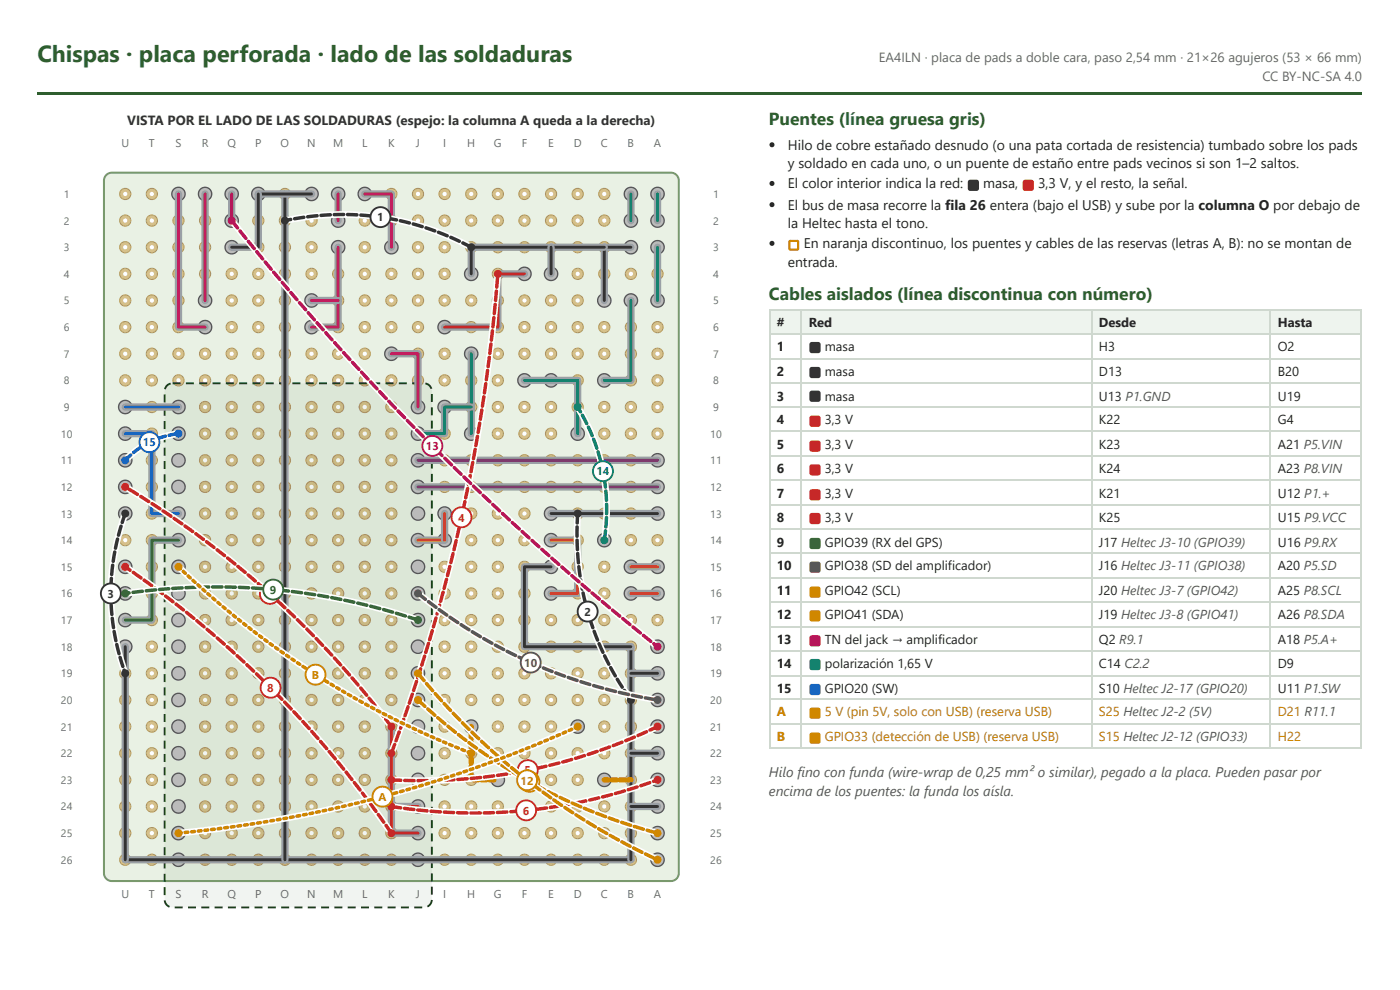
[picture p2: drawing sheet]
<svg xmlns="http://www.w3.org/2000/svg" width="297mm" height="210mm" viewBox="0 0 297 210" stroke-linecap="round" stroke-linejoin="round" font-family="sans-serif">
<defs><g id="words">
<text font-size="4.9" fill="#2e5e2e" x="7.9" y="13.2">Chispas · placa perforada · lado de las soldaduras</text>
<g font-size="3.7" fill="#2e5e2e">
<text x="163.1" y="26.5">Puentes (línea gruesa gris)</text>
<text x="163.1" y="63.5">Cables aislados (línea discontinua con número)</text>
</g>
<g font-size="3" fill="#222">
<text x="167.1" y="31.8">Hilo de cobre estañado desnudo (o una pata cortada de resistencia) tumbado sobre los pads</text>
<text x="167.1" y="35.7">y soldado en cada uno, o un puente de estaño entre pads vecinos si son 1–2 saltos.</text>
<text x="167.1" y="40">El color interior indica la red:</text>
<text x="208.6" y="40">masa,</text>
<text x="220.2" y="40">3,3 V, y el resto, la señal.</text>
<text x="167.1" y="44.5">El bus de masa recorre la fila 26 entera (bajo el USB) y sube por la columna O por debajo de</text>
<text x="167.1" y="48.4">la Heltec hasta el tono.</text>
<text x="170.5" y="52.7">En naranja discontinuo, los puentes y cables de las reservas (letras A, B): no se montan de</text>
<text x="167.1" y="56.6">entrada.</text>
</g>
<g font-size="3" fill="#555">
<text x="163.1" y="164.8">Hilo fino con funda (wire-wrap de 0,25 mm² o similar), pegado a la placa. Pueden pasar por</text>
<text x="163.1" y="168.8">encima de los puentes: la funda los aísla.</text>
</g>
<g font-size="2.8" fill="#666">
<text x="186.5" y="13.2">EA4ILN · placa de pads a doble cara, paso 2,54 mm · 21×26 agujeros (53 × 66 mm)</text>
<text x="267.8" y="17.2">CC BY-NC-SA 4.0</text>
</g>
<text font-size="2.8" fill="#333" x="27" y="26.4">VISTA POR EL LADO DE LAS SOLDADURAS (espejo: la columna A queda a la derecha)</text>
<g font-size="2.8" fill="#222">
<text x="164.8" y="69.3">#</text>
<text x="171.6" y="69.3">Red</text>
<text x="233.1" y="69.3">Desde</text>
<text x="271.1" y="69.3">Hasta</text>
<text x="164.8" y="74.3">1</text>
<text x="175" y="74.3">masa</text>
<text x="233.1" y="74.3">H3</text>
<text x="271.1" y="74.3">O2</text>
<text x="164.8" y="79.6">2</text>
<text x="175" y="79.6">masa</text>
<text x="233.1" y="79.6">D13</text>
<text x="271.1" y="79.6">B20</text>
<text x="164.8" y="84.9">3</text>
<text x="164.8" y="90">4</text>
<text x="175" y="84.9">masa</text>
<text x="175" y="90">3,3 V</text>
<text x="233.1" y="84.9">U13 P1.GND</text>
<text x="233.1" y="90">K22</text>
<text x="271.1" y="84.9">U19</text>
<text x="271.1" y="90">G4</text>
<text x="164.8" y="95.2">5</text>
<text x="175" y="95.2">3,3 V</text>
<text x="233.1" y="95.2">K23</text>
<text x="271.1" y="95.2">A21 P5.VIN</text>
<text x="164.8" y="100.3">6</text>
<text x="175" y="100.3">3,3 V</text>
<text x="233.1" y="100.3">K24</text>
<text x="271.1" y="100.3">A23 P8.VIN</text>
<text x="164.8" y="105.6">7</text>
<text x="175" y="105.6">3,3 V</text>
<text x="233.1" y="105.6">K21</text>
<text x="271.1" y="105.6">U12 P1.+</text>
<text x="164.8" y="110.6">8</text>
<text x="175" y="110.6">3,3 V</text>
<text x="233.1" y="110.6">K25</text>
<text x="271.1" y="110.6">U15 P9.VCC</text>
<text x="164.8" y="115.9">9</text>
<text x="175" y="115.9">GPIO39 (RX del GPS)</text>
<text x="233.1" y="115.9">J17 Heltec J3-10 (GPIO39)</text>
<text x="271.1" y="115.9">U16 P9.RX</text>
<text x="164.8" y="120.9">10</text>
<text x="175" y="120.9">GPIO38 (SD del amplificador)</text>
<text x="233.1" y="120.9">J16 Heltec J3-11 (GPIO38)</text>
<text x="271.1" y="120.9">A20 P5.SD</text>
<text x="164.8" y="126.2">11</text>
<text x="164.8" y="131.2">12</text>
<text x="175" y="126.2">GPIO42 (SCL)</text>
<text x="175" y="131.2">GPIO41 (SDA)</text>
<text x="233.1" y="126.2">J20 Heltec J3-7 (GPIO42)</text>
<text x="233.1" y="131.2">J19 Heltec J3-8 (GPIO41)</text>
<text x="271.1" y="126.2">A25 P8.SCL</text>
<text x="271.1" y="131.2">A26 P8.SDA</text>
<text x="164.8" y="136.5">13</text>
<text x="175" y="136.5">TN del jack → amplificador</text>
<text x="233.1" y="136.5">Q2 R9.1</text>
<text x="271.1" y="136.5">A18 P5.A+</text>
<text x="164.8" y="141.6">14</text>
<text x="175" y="141.6">polarización 1,65 V</text>
<text x="233.1" y="141.6">C14 C2.2</text>
<text x="271.1" y="141.6">D9</text>
<text x="164.8" y="146.8">15</text>
<text x="175" y="146.8">GPIO20 (SW)</text>
<text x="233.1" y="146.8">S10 Heltec J2-17 (GPIO20)</text>
<text x="271.1" y="146.8">U11 P1.SW</text>
</g>
<g font-size="2.8" fill="#9a5a00">
<text x="164.8" y="151.9">A</text>
<text x="175" y="151.9">5 V (pin 5V, solo con USB) (reserva USB)</text>
<text x="233.1" y="151.9">S25 Heltec J2-2 (5V)</text>
<text x="271.1" y="151.9">D21 R11.1</text>
<text x="164.8" y="157.2">B</text>
<text x="175" y="157.2">GPIO33 (detección de USB) (reserva USB)</text>
<text x="233.1" y="157.2">S15 Heltec J2-12 (GPIO33)</text>
<text x="271.1" y="157.2">H22</text>
</g>
<g font-size="2.4" fill="#667">
<text x="25.7" y="31.2">U</text>
<text x="31.6" y="31.2">T</text>
<text x="37.2" y="31.2">S</text>
<text x="42.8" y="31.2">R</text>
<text x="48.2" y="31.2">Q</text>
<text x="54.1" y="31.2">P</text>
<text x="59.5" y="31.2">O</text>
<text x="65.2" y="31.2">N</text>
<text x="70.7" y="31.2">M</text>
<text x="76.8" y="31.2">L</text>
<text x="82.3" y="31.2">K</text>
<text x="88.2" y="31.2">J</text>
<text x="94" y="31.2">I</text>
<text x="99.1" y="31.2">H</text>
<text x="104.8" y="31.2">G</text>
<text x="110.7" y="31.2">F</text>
<text x="116.3" y="31.2">E</text>
<text x="121.7" y="31.2">D</text>
<text x="127.5" y="31.2">C</text>
<text x="133.2" y="31.2">B</text>
<text x="138.7" y="31.2">A</text>
<text x="25.7" y="190.5">U</text>
<text x="31.6" y="190.5">T</text>
<text x="37.2" y="190.5">S</text>
<text x="42.8" y="190.5">R</text>
<text x="48.2" y="190.5">Q</text>
<text x="54.1" y="190.5">P</text>
<text x="59.5" y="190.5">O</text>
<text x="65.2" y="190.5">N</text>
<text x="70.7" y="190.5">M</text>
<text x="76.8" y="190.5">L</text>
<text x="82.3" y="190.5">K</text>
<text x="88.2" y="190.5">J</text>
<text x="94" y="190.5">I</text>
<text x="99.1" y="190.5">H</text>
<text x="104.8" y="190.5">G</text>
<text x="110.7" y="190.5">F</text>
<text x="116.3" y="190.5">E</text>
<text x="121.7" y="190.5">D</text>
<text x="127.5" y="190.5">C</text>
<text x="133.2" y="190.5">B</text>
<text x="138.7" y="190.5">A</text>
</g>
<g font-size="2.4" fill="#333">
<text x="80" y="46.9">1</text>
<text x="22.8" y="126.7">3</text>
<text x="124" y="130.6">2</text>
</g>
<text font-size="2.4" fill="#1565c0" x="30.3" y="94.6">15</text>
<text font-size="2.4" fill="#ad1457" x="90.3" y="95.4">13</text>
<text font-size="2.4" fill="#00838f" x="126.5" y="100.8">14</text>
<g font-size="2.4" fill="#c62828">
<text x="97.2" y="110.6">4</text>
<text x="56.6" y="126.8">7</text>
<text x="56.7" y="146.7">8</text>
<text x="111.3" y="164.2">5</text>
<text x="110.9" y="172.7">6</text>
</g>
<text font-size="2.4" fill="#2e7d32" x="57.3" y="125.9">9</text>
<g font-size="2.4" fill="#d08700">
<text x="66.2" y="143.9">B</text>
<text x="110.4" y="166.3">1121</text>
<text x="80.3" y="169.8">A</text>
</g>
<text font-size="2.4" fill="#6d4c41" x="111.2" y="141.4">10</text>
<g font-size="2.3" fill="#667">
<text x="13.5" y="42">1</text>
<text x="151.3" y="42">1</text>
<text x="13.5" y="47.6">2</text>
<text x="151.3" y="47.6">2</text>
<text x="13.5" y="53.3">3</text>
<text x="151.3" y="53.3">3</text>
<text x="13.5" y="58.9">4</text>
<text x="151.3" y="58.9">4</text>
<text x="13.5" y="64.6">5</text>
<text x="151.3" y="64.6">5</text>
<text x="13.5" y="70.2">6</text>
<text x="151.3" y="70.2">6</text>
<text x="13.5" y="75.8">7</text>
<text x="151.3" y="75.8">7</text>
<text x="13.5" y="81.5">8</text>
<text x="151.3" y="81.5">8</text>
<text x="13.5" y="87.1">9</text>
<text x="151.3" y="87.1">9</text>
<text x="12.9" y="92.8">10</text>
<text x="150.7" y="92.8">10</text>
<text x="12.9" y="98.4">11</text>
<text x="150.7" y="98.4">11</text>
<text x="12.9" y="104.1">12</text>
<text x="150.7" y="104.1">12</text>
<text x="12.9" y="109.7">13</text>
<text x="150.7" y="109.7">13</text>
<text x="12.9" y="115.4">14</text>
<text x="150.7" y="115.4">14</text>
<text x="12.9" y="121">15</text>
<text x="150.7" y="121">15</text>
<text x="12.9" y="126.7">16</text>
<text x="150.7" y="126.7">16</text>
<text x="12.9" y="132.3">17</text>
<text x="12.9" y="138">18</text>
<text x="150.7" y="132.3">17</text>
<text x="150.7" y="138">18</text>
<text x="12.9" y="143.6">19</text>
<text x="150.7" y="143.6">19</text>
<text x="12.9" y="149.2">20</text>
<text x="150.7" y="149.2">20</text>
<text x="12.9" y="154.9">21</text>
<text x="150.7" y="154.9">21</text>
<text x="12.9" y="160.5">22</text>
<text x="150.7" y="160.5">22</text>
<text x="12.9" y="166.2">23</text>
<text x="150.7" y="166.2">23</text>
<text x="12.9" y="171.8">24</text>
<text x="150.7" y="171.8">24</text>
<text x="12.9" y="177.5">25</text>
<text x="150.7" y="177.5">25</text>
<text x="12.9" y="183.1">26</text>
<text x="150.7" y="183.1">26</text>
</g>
</g></defs>
<path d="M7.9 19.6h281v.5h-281z" fill="#2e5e2e"/>
<path d="M22.5 37.1l.6-.4 .6-.1h118.6a1.69 1.69 0 0 1 1.7 1.7v146.8a1.69 1.69 0 0 1-1.7 1.7h-118.6a1.69 1.69 0 0 1-1.6-1.7v-146.8l.1-.6z" fill="#e9f1e4"/>
<path d="M22.5 37.1l.6-.4 .6-.1h118.6a1.69 1.69 0 0 1 1.7 1.7v146.8a1.69 1.69 0 0 1-1.7 1.7h-118.6a1.69 1.69 0 0 1-1.6-1.7v-146.8l.1-.6z" fill="none" stroke="#7a9a6a" stroke-width=".42"/>
<circle cx="139.5" cy="41.1" r="1.19" fill="#d6c08a"/>
<circle cx="139.5" cy="41.1" r="1.19" fill="none" stroke="#b39a5e" stroke-width=".23"/>
<circle cx="139.5" cy="41.1" r=".45" fill="#fff"/>
<circle cx="139.5" cy="46.8" r="1.19" fill="#d6c08a"/>
<circle cx="139.5" cy="46.8" r="1.19" fill="none" stroke="#b39a5e" stroke-width=".23"/>
<circle cx="139.5" cy="46.8" r=".45" fill="#fff"/>
<circle cx="139.5" cy="52.4" r="1.19" fill="#d6c08a"/>
<circle cx="139.5" cy="52.4" r="1.19" fill="none" stroke="#b39a5e" stroke-width=".23"/>
<circle cx="139.5" cy="52.4" r=".45" fill="#fff"/>
<circle cx="139.5" cy="58.1" r="1.19" fill="#d6c08a"/>
<circle cx="139.5" cy="58.1" r="1.19" fill="none" stroke="#b39a5e" stroke-width=".23"/>
<circle cx="139.5" cy="58.1" r=".45" fill="#fff"/>
<circle cx="139.5" cy="63.7" r="1.19" fill="#d6c08a"/>
<circle cx="139.5" cy="63.7" r="1.19" fill="none" stroke="#b39a5e" stroke-width=".23"/>
<circle cx="139.5" cy="63.7" r=".45" fill="#fff"/>
<circle cx="139.5" cy="69.4" r="1.19" fill="#d6c08a"/>
<circle cx="139.5" cy="69.4" r="1.19" fill="none" stroke="#b39a5e" stroke-width=".23"/>
<circle cx="139.5" cy="69.4" r=".45" fill="#fff"/>
<circle cx="139.5" cy="75" r="1.19" fill="#d6c08a"/>
<circle cx="139.5" cy="75" r="1.19" fill="none" stroke="#b39a5e" stroke-width=".23"/>
<circle cx="139.5" cy="75" r=".45" fill="#fff"/>
<circle cx="139.5" cy="80.6" r="1.19" fill="#d6c08a"/>
<circle cx="139.5" cy="80.6" r="1.19" fill="none" stroke="#b39a5e" stroke-width=".23"/>
<circle cx="139.5" cy="80.6" r=".45" fill="#fff"/>
<circle cx="139.5" cy="86.3" r="1.19" fill="#d6c08a"/>
<circle cx="139.5" cy="86.3" r="1.19" fill="none" stroke="#b39a5e" stroke-width=".23"/>
<circle cx="139.5" cy="86.3" r=".45" fill="#fff"/>
<circle cx="139.5" cy="91.9" r="1.19" fill="#d6c08a"/>
<circle cx="139.5" cy="91.9" r="1.19" fill="none" stroke="#b39a5e" stroke-width=".23"/>
<circle cx="139.5" cy="91.9" r=".45" fill="#fff"/>
<circle cx="139.5" cy="97.6" r="1.19" fill="#d6c08a"/>
<circle cx="139.5" cy="97.6" r="1.19" fill="none" stroke="#b39a5e" stroke-width=".23"/>
<circle cx="139.5" cy="97.6" r=".45" fill="#fff"/>
<circle cx="139.5" cy="103.2" r="1.19" fill="#d6c08a"/>
<circle cx="139.5" cy="103.2" r="1.19" fill="none" stroke="#b39a5e" stroke-width=".23"/>
<circle cx="139.5" cy="103.2" r=".45" fill="#fff"/>
<circle cx="139.5" cy="108.9" r="1.19" fill="#d6c08a"/>
<circle cx="139.5" cy="108.9" r="1.19" fill="none" stroke="#b39a5e" stroke-width=".23"/>
<circle cx="139.5" cy="108.9" r=".45" fill="#fff"/>
<circle cx="139.5" cy="114.5" r="1.19" fill="#d6c08a"/>
<circle cx="139.5" cy="114.5" r="1.19" fill="none" stroke="#b39a5e" stroke-width=".23"/>
<circle cx="139.5" cy="114.5" r=".45" fill="#fff"/>
<circle cx="139.5" cy="120.2" r="1.19" fill="#d6c08a"/>
<circle cx="139.5" cy="120.2" r="1.19" fill="none" stroke="#b39a5e" stroke-width=".23"/>
<circle cx="139.5" cy="120.2" r=".45" fill="#fff"/>
<circle cx="139.5" cy="125.8" r="1.19" fill="#d6c08a"/>
<circle cx="139.5" cy="125.8" r="1.19" fill="none" stroke="#b39a5e" stroke-width=".23"/>
<circle cx="139.5" cy="125.8" r=".45" fill="#fff"/>
<circle cx="139.5" cy="131.5" r="1.19" fill="#d6c08a"/>
<circle cx="139.5" cy="131.5" r="1.19" fill="none" stroke="#b39a5e" stroke-width=".23"/>
<circle cx="139.5" cy="131.5" r=".45" fill="#fff"/>
<circle cx="139.5" cy="137.1" r="1.19" fill="#d6c08a"/>
<circle cx="139.5" cy="137.1" r="1.19" fill="none" stroke="#b39a5e" stroke-width=".23"/>
<circle cx="139.5" cy="137.1" r=".45" fill="#fff"/>
<circle cx="139.5" cy="142.8" r="1.19" fill="#d6c08a"/>
<circle cx="139.5" cy="142.8" r="1.19" fill="none" stroke="#b39a5e" stroke-width=".23"/>
<circle cx="139.5" cy="142.8" r=".45" fill="#fff"/>
<circle cx="139.5" cy="148.4" r="1.19" fill="#d6c08a"/>
<circle cx="139.5" cy="148.4" r="1.19" fill="none" stroke="#b39a5e" stroke-width=".23"/>
<circle cx="139.5" cy="148.4" r=".45" fill="#fff"/>
<circle cx="139.5" cy="154" r="1.19" fill="#d6c08a"/>
<circle cx="139.5" cy="154" r="1.19" fill="none" stroke="#b39a5e" stroke-width=".23"/>
<circle cx="139.5" cy="154" r=".45" fill="#fff"/>
<circle cx="139.5" cy="159.7" r="1.19" fill="#d6c08a"/>
<circle cx="139.5" cy="159.7" r="1.19" fill="none" stroke="#b39a5e" stroke-width=".23"/>
<circle cx="139.5" cy="159.7" r=".45" fill="#fff"/>
<circle cx="139.5" cy="165.3" r="1.19" fill="#d6c08a"/>
<circle cx="139.5" cy="165.3" r="1.19" fill="none" stroke="#b39a5e" stroke-width=".23"/>
<circle cx="139.5" cy="165.3" r=".45" fill="#fff"/>
<circle cx="139.5" cy="171" r="1.19" fill="#d6c08a"/>
<circle cx="139.5" cy="171" r="1.19" fill="none" stroke="#b39a5e" stroke-width=".23"/>
<circle cx="139.5" cy="171" r=".45" fill="#fff"/>
<circle cx="139.5" cy="176.6" r="1.19" fill="#d6c08a"/>
<circle cx="139.5" cy="176.6" r="1.19" fill="none" stroke="#b39a5e" stroke-width=".23"/>
<circle cx="139.5" cy="176.6" r=".45" fill="#fff"/>
<circle cx="139.5" cy="182.3" r="1.19" fill="#d6c08a"/>
<circle cx="139.5" cy="182.3" r="1.19" fill="none" stroke="#b39a5e" stroke-width=".23"/>
<circle cx="139.5" cy="182.3" r=".45" fill="#fff"/>
<circle cx="133.8" cy="41.1" r="1.19" fill="#d6c08a"/>
<circle cx="133.8" cy="41.1" r="1.19" fill="none" stroke="#b39a5e" stroke-width=".23"/>
<circle cx="133.8" cy="41.1" r=".45" fill="#fff"/>
<circle cx="133.8" cy="46.8" r="1.19" fill="#d6c08a"/>
<circle cx="133.8" cy="46.8" r="1.19" fill="none" stroke="#b39a5e" stroke-width=".23"/>
<circle cx="133.8" cy="46.8" r=".45" fill="#fff"/>
<circle cx="133.8" cy="52.4" r="1.19" fill="#d6c08a"/>
<circle cx="133.8" cy="52.4" r="1.19" fill="none" stroke="#b39a5e" stroke-width=".23"/>
<circle cx="133.8" cy="52.4" r=".45" fill="#fff"/>
<circle cx="133.8" cy="58.1" r="1.19" fill="#d6c08a"/>
<circle cx="133.8" cy="58.1" r="1.19" fill="none" stroke="#b39a5e" stroke-width=".23"/>
<circle cx="133.8" cy="58.1" r=".45" fill="#fff"/>
<circle cx="133.8" cy="63.7" r="1.19" fill="#d6c08a"/>
<circle cx="133.8" cy="63.7" r="1.19" fill="none" stroke="#b39a5e" stroke-width=".23"/>
<circle cx="133.8" cy="63.7" r=".45" fill="#fff"/>
<circle cx="133.8" cy="69.4" r="1.19" fill="#d6c08a"/>
<circle cx="133.8" cy="69.4" r="1.19" fill="none" stroke="#b39a5e" stroke-width=".23"/>
<circle cx="133.8" cy="69.4" r=".45" fill="#fff"/>
<circle cx="133.8" cy="75" r="1.19" fill="#d6c08a"/>
<circle cx="133.8" cy="75" r="1.19" fill="none" stroke="#b39a5e" stroke-width=".23"/>
<circle cx="133.8" cy="75" r=".45" fill="#fff"/>
<circle cx="133.8" cy="80.6" r="1.19" fill="#d6c08a"/>
<circle cx="133.8" cy="80.6" r="1.19" fill="none" stroke="#b39a5e" stroke-width=".23"/>
<circle cx="133.8" cy="80.6" r=".45" fill="#fff"/>
<circle cx="133.8" cy="86.3" r="1.19" fill="#d6c08a"/>
<circle cx="133.8" cy="86.3" r="1.19" fill="none" stroke="#b39a5e" stroke-width=".23"/>
<circle cx="133.8" cy="86.3" r=".45" fill="#fff"/>
<circle cx="133.8" cy="91.9" r="1.19" fill="#d6c08a"/>
<circle cx="133.8" cy="91.9" r="1.19" fill="none" stroke="#b39a5e" stroke-width=".23"/>
<circle cx="133.8" cy="91.9" r=".45" fill="#fff"/>
<circle cx="133.8" cy="97.6" r="1.19" fill="#d6c08a"/>
<circle cx="133.8" cy="97.6" r="1.19" fill="none" stroke="#b39a5e" stroke-width=".23"/>
<circle cx="133.8" cy="97.6" r=".45" fill="#fff"/>
<circle cx="133.8" cy="103.2" r="1.19" fill="#d6c08a"/>
<circle cx="133.8" cy="103.2" r="1.19" fill="none" stroke="#b39a5e" stroke-width=".23"/>
<circle cx="133.8" cy="103.2" r=".45" fill="#fff"/>
<circle cx="133.8" cy="108.9" r="1.19" fill="#d6c08a"/>
<circle cx="133.8" cy="108.9" r="1.19" fill="none" stroke="#b39a5e" stroke-width=".23"/>
<circle cx="133.8" cy="108.9" r=".45" fill="#fff"/>
<circle cx="133.8" cy="114.5" r="1.19" fill="#d6c08a"/>
<circle cx="133.8" cy="114.5" r="1.19" fill="none" stroke="#b39a5e" stroke-width=".23"/>
<circle cx="133.8" cy="114.5" r=".45" fill="#fff"/>
<circle cx="133.8" cy="120.2" r="1.19" fill="#d6c08a"/>
<circle cx="133.8" cy="120.2" r="1.19" fill="none" stroke="#b39a5e" stroke-width=".23"/>
<circle cx="133.8" cy="120.2" r=".45" fill="#fff"/>
<circle cx="133.8" cy="125.8" r="1.19" fill="#d6c08a"/>
<circle cx="133.8" cy="125.8" r="1.19" fill="none" stroke="#b39a5e" stroke-width=".23"/>
<circle cx="133.8" cy="125.8" r=".45" fill="#fff"/>
<circle cx="133.8" cy="131.5" r="1.19" fill="#d6c08a"/>
<circle cx="133.8" cy="131.5" r="1.19" fill="none" stroke="#b39a5e" stroke-width=".23"/>
<circle cx="133.8" cy="131.5" r=".45" fill="#fff"/>
<circle cx="133.8" cy="137.1" r="1.19" fill="#d6c08a"/>
<circle cx="133.8" cy="137.1" r="1.19" fill="none" stroke="#b39a5e" stroke-width=".23"/>
<circle cx="133.8" cy="137.1" r=".45" fill="#fff"/>
<circle cx="133.8" cy="142.8" r="1.19" fill="#d6c08a"/>
<circle cx="133.8" cy="142.8" r="1.19" fill="none" stroke="#b39a5e" stroke-width=".23"/>
<circle cx="133.8" cy="142.8" r=".45" fill="#fff"/>
<circle cx="133.8" cy="148.4" r="1.19" fill="#d6c08a"/>
<circle cx="133.8" cy="148.4" r="1.19" fill="none" stroke="#b39a5e" stroke-width=".23"/>
<circle cx="133.8" cy="148.4" r=".45" fill="#fff"/>
<circle cx="133.8" cy="154" r="1.19" fill="#d6c08a"/>
<circle cx="133.8" cy="154" r="1.19" fill="none" stroke="#b39a5e" stroke-width=".23"/>
<circle cx="133.8" cy="154" r=".45" fill="#fff"/>
<circle cx="133.8" cy="159.7" r="1.19" fill="#d6c08a"/>
<circle cx="133.8" cy="159.7" r="1.19" fill="none" stroke="#b39a5e" stroke-width=".23"/>
<circle cx="133.8" cy="159.7" r=".45" fill="#fff"/>
<circle cx="133.8" cy="165.3" r="1.19" fill="#d6c08a"/>
<circle cx="133.8" cy="165.3" r="1.19" fill="none" stroke="#b39a5e" stroke-width=".23"/>
<circle cx="133.8" cy="165.3" r=".45" fill="#fff"/>
<circle cx="133.8" cy="171" r="1.19" fill="#d6c08a"/>
<circle cx="133.8" cy="171" r="1.19" fill="none" stroke="#b39a5e" stroke-width=".23"/>
<circle cx="133.8" cy="171" r=".45" fill="#fff"/>
<circle cx="133.8" cy="176.6" r="1.19" fill="#d6c08a"/>
<circle cx="133.8" cy="176.6" r="1.19" fill="none" stroke="#b39a5e" stroke-width=".23"/>
<circle cx="133.8" cy="176.6" r=".45" fill="#fff"/>
<circle cx="133.8" cy="182.3" r="1.19" fill="#d6c08a"/>
<circle cx="133.8" cy="182.3" r="1.19" fill="none" stroke="#b39a5e" stroke-width=".23"/>
<circle cx="133.8" cy="182.3" r=".45" fill="#fff"/>
<circle cx="128.2" cy="41.1" r="1.19" fill="#d6c08a"/>
<circle cx="128.2" cy="41.1" r="1.19" fill="none" stroke="#b39a5e" stroke-width=".23"/>
<circle cx="128.2" cy="41.1" r=".45" fill="#fff"/>
<circle cx="128.2" cy="46.8" r="1.19" fill="#d6c08a"/>
<circle cx="128.2" cy="46.8" r="1.19" fill="none" stroke="#b39a5e" stroke-width=".23"/>
<circle cx="128.2" cy="46.8" r=".45" fill="#fff"/>
<circle cx="128.2" cy="52.4" r="1.19" fill="#d6c08a"/>
<circle cx="128.2" cy="52.4" r="1.19" fill="none" stroke="#b39a5e" stroke-width=".23"/>
<circle cx="128.2" cy="52.4" r=".45" fill="#fff"/>
<circle cx="128.2" cy="58.1" r="1.19" fill="#d6c08a"/>
<circle cx="128.2" cy="58.1" r="1.19" fill="none" stroke="#b39a5e" stroke-width=".23"/>
<circle cx="128.2" cy="58.1" r=".45" fill="#fff"/>
<circle cx="128.2" cy="63.7" r="1.19" fill="#d6c08a"/>
<circle cx="128.2" cy="63.7" r="1.19" fill="none" stroke="#b39a5e" stroke-width=".23"/>
<circle cx="128.2" cy="63.7" r=".45" fill="#fff"/>
<circle cx="128.2" cy="69.4" r="1.19" fill="#d6c08a"/>
<circle cx="128.2" cy="69.4" r="1.19" fill="none" stroke="#b39a5e" stroke-width=".23"/>
<circle cx="128.2" cy="69.4" r=".45" fill="#fff"/>
<circle cx="128.2" cy="75" r="1.19" fill="#d6c08a"/>
<circle cx="128.2" cy="75" r="1.19" fill="none" stroke="#b39a5e" stroke-width=".23"/>
<circle cx="128.2" cy="75" r=".45" fill="#fff"/>
<circle cx="128.2" cy="80.6" r="1.19" fill="#d6c08a"/>
<circle cx="128.2" cy="80.6" r="1.19" fill="none" stroke="#b39a5e" stroke-width=".23"/>
<circle cx="128.2" cy="80.6" r=".45" fill="#fff"/>
<circle cx="128.2" cy="86.3" r="1.19" fill="#d6c08a"/>
<circle cx="128.2" cy="86.3" r="1.19" fill="none" stroke="#b39a5e" stroke-width=".23"/>
<circle cx="128.2" cy="86.3" r=".45" fill="#fff"/>
<circle cx="128.2" cy="91.9" r="1.19" fill="#d6c08a"/>
<circle cx="128.2" cy="91.9" r="1.19" fill="none" stroke="#b39a5e" stroke-width=".23"/>
<circle cx="128.2" cy="91.9" r=".45" fill="#fff"/>
<circle cx="128.2" cy="97.6" r="1.19" fill="#d6c08a"/>
<circle cx="128.2" cy="97.6" r="1.19" fill="none" stroke="#b39a5e" stroke-width=".23"/>
<circle cx="128.2" cy="97.6" r=".45" fill="#fff"/>
<circle cx="128.2" cy="103.2" r="1.19" fill="#d6c08a"/>
<circle cx="128.2" cy="103.2" r="1.19" fill="none" stroke="#b39a5e" stroke-width=".23"/>
<circle cx="128.2" cy="103.2" r=".45" fill="#fff"/>
<circle cx="128.2" cy="108.9" r="1.19" fill="#d6c08a"/>
<circle cx="128.2" cy="108.9" r="1.19" fill="none" stroke="#b39a5e" stroke-width=".23"/>
<circle cx="128.2" cy="108.9" r=".45" fill="#fff"/>
<circle cx="128.2" cy="114.5" r="1.19" fill="#d6c08a"/>
<circle cx="128.2" cy="114.5" r="1.19" fill="none" stroke="#b39a5e" stroke-width=".23"/>
<circle cx="128.2" cy="114.5" r=".45" fill="#fff"/>
<circle cx="128.2" cy="120.2" r="1.19" fill="#d6c08a"/>
<circle cx="128.2" cy="120.2" r="1.19" fill="none" stroke="#b39a5e" stroke-width=".23"/>
<circle cx="128.2" cy="120.2" r=".45" fill="#fff"/>
<circle cx="128.2" cy="125.8" r="1.19" fill="#d6c08a"/>
<circle cx="128.2" cy="125.8" r="1.19" fill="none" stroke="#b39a5e" stroke-width=".23"/>
<circle cx="128.2" cy="125.8" r=".45" fill="#fff"/>
<circle cx="128.2" cy="131.5" r="1.19" fill="#d6c08a"/>
<circle cx="128.2" cy="131.5" r="1.19" fill="none" stroke="#b39a5e" stroke-width=".23"/>
<circle cx="128.2" cy="131.5" r=".45" fill="#fff"/>
<circle cx="128.2" cy="137.1" r="1.19" fill="#d6c08a"/>
<circle cx="128.2" cy="137.1" r="1.19" fill="none" stroke="#b39a5e" stroke-width=".23"/>
<circle cx="128.2" cy="137.1" r=".45" fill="#fff"/>
<circle cx="128.2" cy="142.8" r="1.19" fill="#d6c08a"/>
<circle cx="128.2" cy="142.8" r="1.19" fill="none" stroke="#b39a5e" stroke-width=".23"/>
<circle cx="128.2" cy="142.8" r=".45" fill="#fff"/>
<circle cx="128.2" cy="148.4" r="1.19" fill="#d6c08a"/>
<circle cx="128.2" cy="148.4" r="1.19" fill="none" stroke="#b39a5e" stroke-width=".23"/>
<circle cx="128.2" cy="148.4" r=".45" fill="#fff"/>
<circle cx="128.2" cy="154" r="1.19" fill="#d6c08a"/>
<circle cx="128.2" cy="154" r="1.19" fill="none" stroke="#b39a5e" stroke-width=".23"/>
<circle cx="128.2" cy="154" r=".45" fill="#fff"/>
<circle cx="128.2" cy="159.7" r="1.19" fill="#d6c08a"/>
<circle cx="128.2" cy="159.7" r="1.19" fill="none" stroke="#b39a5e" stroke-width=".23"/>
<circle cx="128.2" cy="159.7" r=".45" fill="#fff"/>
<circle cx="128.2" cy="165.3" r="1.19" fill="#d6c08a"/>
<circle cx="128.2" cy="165.3" r="1.19" fill="none" stroke="#b39a5e" stroke-width=".23"/>
<circle cx="128.2" cy="165.3" r=".45" fill="#fff"/>
<circle cx="128.2" cy="171" r="1.19" fill="#d6c08a"/>
<circle cx="128.2" cy="171" r="1.19" fill="none" stroke="#b39a5e" stroke-width=".23"/>
<circle cx="128.2" cy="171" r=".45" fill="#fff"/>
<circle cx="128.2" cy="176.6" r="1.19" fill="#d6c08a"/>
<circle cx="128.2" cy="176.6" r="1.19" fill="none" stroke="#b39a5e" stroke-width=".23"/>
<circle cx="128.2" cy="176.6" r=".45" fill="#fff"/>
<circle cx="128.2" cy="182.3" r="1.19" fill="#d6c08a"/>
<circle cx="128.2" cy="182.3" r="1.19" fill="none" stroke="#b39a5e" stroke-width=".23"/>
<circle cx="128.2" cy="182.3" r=".45" fill="#fff"/>
<circle cx="122.6" cy="41.1" r="1.19" fill="#d6c08a"/>
<circle cx="122.6" cy="41.1" r="1.19" fill="none" stroke="#b39a5e" stroke-width=".23"/>
<circle cx="122.6" cy="41.1" r=".45" fill="#fff"/>
<circle cx="122.6" cy="46.8" r="1.19" fill="#d6c08a"/>
<circle cx="122.6" cy="46.8" r="1.19" fill="none" stroke="#b39a5e" stroke-width=".23"/>
<circle cx="122.6" cy="46.8" r=".45" fill="#fff"/>
<circle cx="122.6" cy="52.4" r="1.19" fill="#d6c08a"/>
<circle cx="122.6" cy="52.4" r="1.19" fill="none" stroke="#b39a5e" stroke-width=".23"/>
<circle cx="122.6" cy="52.4" r=".45" fill="#fff"/>
<circle cx="122.6" cy="58.1" r="1.19" fill="#d6c08a"/>
<circle cx="122.6" cy="58.1" r="1.19" fill="none" stroke="#b39a5e" stroke-width=".23"/>
<circle cx="122.6" cy="58.1" r=".45" fill="#fff"/>
<circle cx="122.6" cy="63.7" r="1.19" fill="#d6c08a"/>
<circle cx="122.6" cy="63.7" r="1.19" fill="none" stroke="#b39a5e" stroke-width=".23"/>
<circle cx="122.6" cy="63.7" r=".45" fill="#fff"/>
<circle cx="122.6" cy="69.4" r="1.19" fill="#d6c08a"/>
<circle cx="122.6" cy="69.4" r="1.19" fill="none" stroke="#b39a5e" stroke-width=".23"/>
<circle cx="122.6" cy="69.4" r=".45" fill="#fff"/>
<circle cx="122.6" cy="75" r="1.19" fill="#d6c08a"/>
<circle cx="122.6" cy="75" r="1.19" fill="none" stroke="#b39a5e" stroke-width=".23"/>
<circle cx="122.6" cy="75" r=".45" fill="#fff"/>
<circle cx="122.6" cy="80.6" r="1.19" fill="#d6c08a"/>
<circle cx="122.6" cy="80.6" r="1.19" fill="none" stroke="#b39a5e" stroke-width=".23"/>
<circle cx="122.6" cy="80.6" r=".45" fill="#fff"/>
<circle cx="122.6" cy="86.3" r="1.19" fill="#d6c08a"/>
<circle cx="122.6" cy="86.3" r="1.19" fill="none" stroke="#b39a5e" stroke-width=".23"/>
<circle cx="122.6" cy="86.3" r=".45" fill="#fff"/>
<circle cx="122.6" cy="91.9" r="1.19" fill="#d6c08a"/>
<circle cx="122.6" cy="91.9" r="1.19" fill="none" stroke="#b39a5e" stroke-width=".23"/>
<circle cx="122.6" cy="91.9" r=".45" fill="#fff"/>
<circle cx="122.6" cy="97.6" r="1.19" fill="#d6c08a"/>
<circle cx="122.6" cy="97.6" r="1.19" fill="none" stroke="#b39a5e" stroke-width=".23"/>
<circle cx="122.6" cy="97.6" r=".45" fill="#fff"/>
<circle cx="122.6" cy="103.2" r="1.19" fill="#d6c08a"/>
<circle cx="122.6" cy="103.2" r="1.19" fill="none" stroke="#b39a5e" stroke-width=".23"/>
<circle cx="122.6" cy="103.2" r=".45" fill="#fff"/>
<circle cx="122.6" cy="108.9" r="1.19" fill="#d6c08a"/>
<circle cx="122.6" cy="108.9" r="1.19" fill="none" stroke="#b39a5e" stroke-width=".23"/>
<circle cx="122.6" cy="108.9" r=".45" fill="#fff"/>
<circle cx="122.6" cy="114.5" r="1.19" fill="#d6c08a"/>
<circle cx="122.6" cy="114.5" r="1.19" fill="none" stroke="#b39a5e" stroke-width=".23"/>
<circle cx="122.6" cy="114.5" r=".45" fill="#fff"/>
<circle cx="122.6" cy="120.2" r="1.19" fill="#d6c08a"/>
<circle cx="122.6" cy="120.2" r="1.19" fill="none" stroke="#b39a5e" stroke-width=".23"/>
<circle cx="122.6" cy="120.2" r=".45" fill="#fff"/>
<circle cx="122.6" cy="125.8" r="1.19" fill="#d6c08a"/>
<circle cx="122.6" cy="125.8" r="1.19" fill="none" stroke="#b39a5e" stroke-width=".23"/>
<circle cx="122.6" cy="125.8" r=".45" fill="#fff"/>
<circle cx="122.6" cy="131.5" r="1.19" fill="#d6c08a"/>
<circle cx="122.6" cy="131.5" r="1.19" fill="none" stroke="#b39a5e" stroke-width=".23"/>
<circle cx="122.6" cy="131.5" r=".45" fill="#fff"/>
<circle cx="122.6" cy="137.1" r="1.19" fill="#d6c08a"/>
<circle cx="122.6" cy="137.1" r="1.19" fill="none" stroke="#b39a5e" stroke-width=".23"/>
<circle cx="122.6" cy="137.1" r=".45" fill="#fff"/>
<circle cx="122.6" cy="142.8" r="1.19" fill="#d6c08a"/>
<circle cx="122.6" cy="142.8" r="1.19" fill="none" stroke="#b39a5e" stroke-width=".23"/>
<circle cx="122.6" cy="142.8" r=".45" fill="#fff"/>
<circle cx="122.6" cy="148.4" r="1.19" fill="#d6c08a"/>
<circle cx="122.6" cy="148.4" r="1.19" fill="none" stroke="#b39a5e" stroke-width=".23"/>
<circle cx="122.6" cy="148.4" r=".45" fill="#fff"/>
<circle cx="122.6" cy="154" r="1.19" fill="#d6c08a"/>
<circle cx="122.6" cy="154" r="1.19" fill="none" stroke="#b39a5e" stroke-width=".23"/>
<circle cx="122.6" cy="154" r=".45" fill="#fff"/>
<circle cx="122.6" cy="159.7" r="1.19" fill="#d6c08a"/>
<circle cx="122.6" cy="159.7" r="1.19" fill="none" stroke="#b39a5e" stroke-width=".23"/>
<circle cx="122.6" cy="159.7" r=".45" fill="#fff"/>
<circle cx="122.6" cy="165.3" r="1.19" fill="#d6c08a"/>
<circle cx="122.6" cy="165.3" r="1.19" fill="none" stroke="#b39a5e" stroke-width=".23"/>
<circle cx="122.6" cy="165.3" r=".45" fill="#fff"/>
<circle cx="122.6" cy="171" r="1.19" fill="#d6c08a"/>
<circle cx="122.6" cy="171" r="1.19" fill="none" stroke="#b39a5e" stroke-width=".23"/>
<circle cx="122.6" cy="171" r=".45" fill="#fff"/>
<circle cx="122.6" cy="176.6" r="1.19" fill="#d6c08a"/>
<circle cx="122.6" cy="176.6" r="1.19" fill="none" stroke="#b39a5e" stroke-width=".23"/>
<circle cx="122.6" cy="176.6" r=".45" fill="#fff"/>
<circle cx="122.6" cy="182.3" r="1.19" fill="#d6c08a"/>
<circle cx="122.6" cy="182.3" r="1.19" fill="none" stroke="#b39a5e" stroke-width=".23"/>
<circle cx="122.6" cy="182.3" r=".45" fill="#fff"/>
<circle cx="116.9" cy="41.1" r="1.19" fill="#d6c08a"/>
<circle cx="116.9" cy="41.1" r="1.19" fill="none" stroke="#b39a5e" stroke-width=".23"/>
<circle cx="116.9" cy="41.1" r=".45" fill="#fff"/>
<circle cx="116.9" cy="46.8" r="1.19" fill="#d6c08a"/>
<circle cx="116.9" cy="46.8" r="1.19" fill="none" stroke="#b39a5e" stroke-width=".23"/>
<circle cx="116.9" cy="46.8" r=".45" fill="#fff"/>
<circle cx="116.9" cy="52.4" r="1.19" fill="#d6c08a"/>
<circle cx="116.9" cy="52.4" r="1.19" fill="none" stroke="#b39a5e" stroke-width=".23"/>
<circle cx="116.9" cy="52.4" r=".45" fill="#fff"/>
<circle cx="116.9" cy="58.1" r="1.19" fill="#d6c08a"/>
<circle cx="116.9" cy="58.1" r="1.19" fill="none" stroke="#b39a5e" stroke-width=".23"/>
<circle cx="116.9" cy="58.1" r=".45" fill="#fff"/>
<circle cx="116.9" cy="63.7" r="1.19" fill="#d6c08a"/>
<circle cx="116.9" cy="63.7" r="1.19" fill="none" stroke="#b39a5e" stroke-width=".23"/>
<circle cx="116.9" cy="63.7" r=".45" fill="#fff"/>
<circle cx="116.9" cy="69.4" r="1.19" fill="#d6c08a"/>
<circle cx="116.9" cy="69.4" r="1.19" fill="none" stroke="#b39a5e" stroke-width=".23"/>
<circle cx="116.9" cy="69.4" r=".45" fill="#fff"/>
<circle cx="116.9" cy="75" r="1.19" fill="#d6c08a"/>
<circle cx="116.9" cy="75" r="1.19" fill="none" stroke="#b39a5e" stroke-width=".23"/>
<circle cx="116.9" cy="75" r=".45" fill="#fff"/>
<circle cx="116.9" cy="80.6" r="1.19" fill="#d6c08a"/>
<circle cx="116.9" cy="80.6" r="1.19" fill="none" stroke="#b39a5e" stroke-width=".23"/>
<circle cx="116.9" cy="80.6" r=".45" fill="#fff"/>
<circle cx="116.9" cy="86.3" r="1.19" fill="#d6c08a"/>
<circle cx="116.9" cy="86.3" r="1.19" fill="none" stroke="#b39a5e" stroke-width=".23"/>
<circle cx="116.9" cy="86.3" r=".45" fill="#fff"/>
<circle cx="116.9" cy="91.9" r="1.19" fill="#d6c08a"/>
<circle cx="116.9" cy="91.9" r="1.19" fill="none" stroke="#b39a5e" stroke-width=".23"/>
<circle cx="116.9" cy="91.9" r=".45" fill="#fff"/>
<circle cx="116.9" cy="97.6" r="1.19" fill="#d6c08a"/>
<circle cx="116.9" cy="97.6" r="1.19" fill="none" stroke="#b39a5e" stroke-width=".23"/>
<circle cx="116.9" cy="97.6" r=".45" fill="#fff"/>
<circle cx="116.9" cy="103.2" r="1.19" fill="#d6c08a"/>
<circle cx="116.9" cy="103.2" r="1.19" fill="none" stroke="#b39a5e" stroke-width=".23"/>
<circle cx="116.9" cy="103.2" r=".45" fill="#fff"/>
<circle cx="116.9" cy="108.9" r="1.19" fill="#d6c08a"/>
<circle cx="116.9" cy="108.9" r="1.19" fill="none" stroke="#b39a5e" stroke-width=".23"/>
<circle cx="116.9" cy="108.9" r=".45" fill="#fff"/>
<circle cx="116.9" cy="114.5" r="1.19" fill="#d6c08a"/>
<circle cx="116.9" cy="114.5" r="1.19" fill="none" stroke="#b39a5e" stroke-width=".23"/>
<circle cx="116.9" cy="114.5" r=".45" fill="#fff"/>
<circle cx="116.9" cy="120.2" r="1.19" fill="#d6c08a"/>
<circle cx="116.9" cy="120.2" r="1.19" fill="none" stroke="#b39a5e" stroke-width=".23"/>
<circle cx="116.9" cy="120.2" r=".45" fill="#fff"/>
<circle cx="116.9" cy="125.8" r="1.19" fill="#d6c08a"/>
<circle cx="116.9" cy="125.8" r="1.19" fill="none" stroke="#b39a5e" stroke-width=".23"/>
<circle cx="116.9" cy="125.8" r=".45" fill="#fff"/>
<circle cx="116.9" cy="131.5" r="1.19" fill="#d6c08a"/>
<circle cx="116.9" cy="131.5" r="1.19" fill="none" stroke="#b39a5e" stroke-width=".23"/>
<circle cx="116.9" cy="131.5" r=".45" fill="#fff"/>
<circle cx="116.9" cy="137.1" r="1.19" fill="#d6c08a"/>
<circle cx="116.9" cy="137.1" r="1.19" fill="none" stroke="#b39a5e" stroke-width=".23"/>
<circle cx="116.9" cy="137.1" r=".45" fill="#fff"/>
<circle cx="116.9" cy="142.8" r="1.19" fill="#d6c08a"/>
<circle cx="116.9" cy="142.8" r="1.19" fill="none" stroke="#b39a5e" stroke-width=".23"/>
<circle cx="116.9" cy="142.8" r=".45" fill="#fff"/>
<circle cx="116.9" cy="148.4" r="1.19" fill="#d6c08a"/>
<circle cx="116.9" cy="148.4" r="1.19" fill="none" stroke="#b39a5e" stroke-width=".23"/>
<circle cx="116.9" cy="148.4" r=".45" fill="#fff"/>
<circle cx="116.9" cy="154" r="1.19" fill="#d6c08a"/>
<circle cx="116.9" cy="154" r="1.19" fill="none" stroke="#b39a5e" stroke-width=".23"/>
<circle cx="116.9" cy="154" r=".45" fill="#fff"/>
<circle cx="116.9" cy="159.7" r="1.19" fill="#d6c08a"/>
<circle cx="116.9" cy="159.7" r="1.19" fill="none" stroke="#b39a5e" stroke-width=".23"/>
<circle cx="116.9" cy="159.7" r=".45" fill="#fff"/>
<circle cx="116.9" cy="165.3" r="1.19" fill="#d6c08a"/>
<circle cx="116.9" cy="165.3" r="1.19" fill="none" stroke="#b39a5e" stroke-width=".23"/>
<circle cx="116.9" cy="165.3" r=".45" fill="#fff"/>
<circle cx="116.9" cy="171" r="1.19" fill="#d6c08a"/>
<circle cx="116.9" cy="171" r="1.19" fill="none" stroke="#b39a5e" stroke-width=".23"/>
<circle cx="116.9" cy="171" r=".45" fill="#fff"/>
<circle cx="116.9" cy="176.6" r="1.19" fill="#d6c08a"/>
<circle cx="116.9" cy="176.6" r="1.19" fill="none" stroke="#b39a5e" stroke-width=".23"/>
<circle cx="116.9" cy="176.6" r=".45" fill="#fff"/>
<circle cx="116.9" cy="182.3" r="1.19" fill="#d6c08a"/>
<circle cx="116.9" cy="182.3" r="1.19" fill="none" stroke="#b39a5e" stroke-width=".23"/>
<circle cx="116.9" cy="182.3" r=".45" fill="#fff"/>
<circle cx="111.3" cy="41.1" r="1.19" fill="#d6c08a"/>
<circle cx="111.3" cy="41.1" r="1.19" fill="none" stroke="#b39a5e" stroke-width=".23"/>
<circle cx="111.3" cy="41.1" r=".45" fill="#fff"/>
<circle cx="111.3" cy="46.8" r="1.19" fill="#d6c08a"/>
<circle cx="111.3" cy="46.8" r="1.19" fill="none" stroke="#b39a5e" stroke-width=".23"/>
<circle cx="111.3" cy="46.8" r=".45" fill="#fff"/>
<circle cx="111.3" cy="52.4" r="1.19" fill="#d6c08a"/>
<circle cx="111.3" cy="52.4" r="1.19" fill="none" stroke="#b39a5e" stroke-width=".23"/>
<circle cx="111.3" cy="52.4" r=".45" fill="#fff"/>
<circle cx="111.3" cy="58.1" r="1.19" fill="#d6c08a"/>
<circle cx="111.3" cy="58.1" r="1.19" fill="none" stroke="#b39a5e" stroke-width=".23"/>
<circle cx="111.3" cy="58.1" r=".45" fill="#fff"/>
<circle cx="111.3" cy="63.7" r="1.19" fill="#d6c08a"/>
<circle cx="111.3" cy="63.7" r="1.19" fill="none" stroke="#b39a5e" stroke-width=".23"/>
<circle cx="111.3" cy="63.7" r=".45" fill="#fff"/>
<circle cx="111.3" cy="69.4" r="1.19" fill="#d6c08a"/>
<circle cx="111.3" cy="69.4" r="1.19" fill="none" stroke="#b39a5e" stroke-width=".23"/>
<circle cx="111.3" cy="69.4" r=".45" fill="#fff"/>
<circle cx="111.3" cy="75" r="1.19" fill="#d6c08a"/>
<circle cx="111.3" cy="75" r="1.19" fill="none" stroke="#b39a5e" stroke-width=".23"/>
<circle cx="111.3" cy="75" r=".45" fill="#fff"/>
<circle cx="111.3" cy="80.6" r="1.19" fill="#d6c08a"/>
<circle cx="111.3" cy="80.6" r="1.19" fill="none" stroke="#b39a5e" stroke-width=".23"/>
<circle cx="111.3" cy="80.6" r=".45" fill="#fff"/>
<circle cx="111.3" cy="86.3" r="1.19" fill="#d6c08a"/>
<circle cx="111.3" cy="86.3" r="1.19" fill="none" stroke="#b39a5e" stroke-width=".23"/>
<circle cx="111.3" cy="86.3" r=".45" fill="#fff"/>
<circle cx="111.3" cy="91.9" r="1.19" fill="#d6c08a"/>
<circle cx="111.3" cy="91.9" r="1.19" fill="none" stroke="#b39a5e" stroke-width=".23"/>
<circle cx="111.3" cy="91.9" r=".45" fill="#fff"/>
<circle cx="111.3" cy="97.6" r="1.19" fill="#d6c08a"/>
<circle cx="111.3" cy="97.6" r="1.19" fill="none" stroke="#b39a5e" stroke-width=".23"/>
<circle cx="111.3" cy="97.6" r=".45" fill="#fff"/>
<circle cx="111.3" cy="103.2" r="1.19" fill="#d6c08a"/>
<circle cx="111.3" cy="103.2" r="1.19" fill="none" stroke="#b39a5e" stroke-width=".23"/>
<circle cx="111.3" cy="103.2" r=".45" fill="#fff"/>
<circle cx="111.3" cy="108.9" r="1.19" fill="#d6c08a"/>
<circle cx="111.3" cy="108.9" r="1.19" fill="none" stroke="#b39a5e" stroke-width=".23"/>
<circle cx="111.3" cy="108.9" r=".45" fill="#fff"/>
<circle cx="111.3" cy="114.5" r="1.19" fill="#d6c08a"/>
<circle cx="111.3" cy="114.5" r="1.19" fill="none" stroke="#b39a5e" stroke-width=".23"/>
<circle cx="111.3" cy="114.5" r=".45" fill="#fff"/>
<circle cx="111.3" cy="120.2" r="1.19" fill="#d6c08a"/>
<circle cx="111.3" cy="120.2" r="1.19" fill="none" stroke="#b39a5e" stroke-width=".23"/>
<circle cx="111.3" cy="120.2" r=".45" fill="#fff"/>
<circle cx="111.3" cy="125.8" r="1.19" fill="#d6c08a"/>
<circle cx="111.3" cy="125.8" r="1.19" fill="none" stroke="#b39a5e" stroke-width=".23"/>
<circle cx="111.3" cy="125.8" r=".45" fill="#fff"/>
<circle cx="111.3" cy="131.5" r="1.19" fill="#d6c08a"/>
<circle cx="111.3" cy="131.5" r="1.19" fill="none" stroke="#b39a5e" stroke-width=".23"/>
<circle cx="111.3" cy="131.5" r=".45" fill="#fff"/>
<circle cx="111.3" cy="137.1" r="1.19" fill="#d6c08a"/>
<circle cx="111.3" cy="137.1" r="1.19" fill="none" stroke="#b39a5e" stroke-width=".23"/>
<circle cx="111.3" cy="137.1" r=".45" fill="#fff"/>
<circle cx="111.3" cy="142.8" r="1.19" fill="#d6c08a"/>
<circle cx="111.3" cy="142.8" r="1.19" fill="none" stroke="#b39a5e" stroke-width=".23"/>
<circle cx="111.3" cy="142.8" r=".45" fill="#fff"/>
<circle cx="111.3" cy="148.4" r="1.19" fill="#d6c08a"/>
<circle cx="111.3" cy="148.4" r="1.19" fill="none" stroke="#b39a5e" stroke-width=".23"/>
<circle cx="111.3" cy="148.4" r=".45" fill="#fff"/>
<circle cx="111.3" cy="154" r="1.19" fill="#d6c08a"/>
<circle cx="111.3" cy="154" r="1.19" fill="none" stroke="#b39a5e" stroke-width=".23"/>
<circle cx="111.3" cy="154" r=".45" fill="#fff"/>
<circle cx="111.3" cy="159.7" r="1.19" fill="#d6c08a"/>
<circle cx="111.3" cy="159.7" r="1.19" fill="none" stroke="#b39a5e" stroke-width=".23"/>
<circle cx="111.3" cy="159.7" r=".45" fill="#fff"/>
<circle cx="111.3" cy="165.3" r="1.19" fill="#d6c08a"/>
<circle cx="111.3" cy="165.3" r="1.19" fill="none" stroke="#b39a5e" stroke-width=".23"/>
<circle cx="111.3" cy="165.3" r=".45" fill="#fff"/>
<circle cx="111.3" cy="171" r="1.19" fill="#d6c08a"/>
<circle cx="111.3" cy="171" r="1.19" fill="none" stroke="#b39a5e" stroke-width=".23"/>
<circle cx="111.3" cy="171" r=".45" fill="#fff"/>
<circle cx="111.3" cy="176.6" r="1.19" fill="#d6c08a"/>
<circle cx="111.3" cy="176.6" r="1.19" fill="none" stroke="#b39a5e" stroke-width=".23"/>
<circle cx="111.3" cy="176.6" r=".45" fill="#fff"/>
<circle cx="111.3" cy="182.3" r="1.19" fill="#d6c08a"/>
<circle cx="111.3" cy="182.3" r="1.19" fill="none" stroke="#b39a5e" stroke-width=".23"/>
<circle cx="111.3" cy="182.3" r=".45" fill="#fff"/>
<circle cx="105.6" cy="41.1" r="1.19" fill="#d6c08a"/>
<circle cx="105.6" cy="41.1" r="1.19" fill="none" stroke="#b39a5e" stroke-width=".23"/>
<circle cx="105.6" cy="41.1" r=".45" fill="#fff"/>
<circle cx="105.6" cy="46.8" r="1.19" fill="#d6c08a"/>
<circle cx="105.6" cy="46.8" r="1.19" fill="none" stroke="#b39a5e" stroke-width=".23"/>
<circle cx="105.6" cy="46.8" r=".45" fill="#fff"/>
<circle cx="105.6" cy="52.4" r="1.19" fill="#d6c08a"/>
<circle cx="105.6" cy="52.4" r="1.19" fill="none" stroke="#b39a5e" stroke-width=".23"/>
<circle cx="105.6" cy="52.4" r=".45" fill="#fff"/>
<circle cx="105.6" cy="58.1" r="1.19" fill="#d6c08a"/>
<circle cx="105.6" cy="58.1" r="1.19" fill="none" stroke="#b39a5e" stroke-width=".23"/>
<circle cx="105.6" cy="58.1" r=".45" fill="#fff"/>
<circle cx="105.6" cy="63.7" r="1.19" fill="#d6c08a"/>
<circle cx="105.6" cy="63.7" r="1.19" fill="none" stroke="#b39a5e" stroke-width=".23"/>
<circle cx="105.6" cy="63.7" r=".45" fill="#fff"/>
<circle cx="105.6" cy="69.4" r="1.19" fill="#d6c08a"/>
<circle cx="105.6" cy="69.4" r="1.19" fill="none" stroke="#b39a5e" stroke-width=".23"/>
<circle cx="105.6" cy="69.4" r=".45" fill="#fff"/>
<circle cx="105.6" cy="75" r="1.19" fill="#d6c08a"/>
<circle cx="105.6" cy="75" r="1.19" fill="none" stroke="#b39a5e" stroke-width=".23"/>
<circle cx="105.6" cy="75" r=".45" fill="#fff"/>
<circle cx="105.6" cy="80.6" r="1.19" fill="#d6c08a"/>
<circle cx="105.6" cy="80.6" r="1.19" fill="none" stroke="#b39a5e" stroke-width=".23"/>
<circle cx="105.6" cy="80.6" r=".45" fill="#fff"/>
<circle cx="105.6" cy="86.3" r="1.19" fill="#d6c08a"/>
<circle cx="105.6" cy="86.3" r="1.19" fill="none" stroke="#b39a5e" stroke-width=".23"/>
<circle cx="105.6" cy="86.3" r=".45" fill="#fff"/>
<circle cx="105.6" cy="91.9" r="1.19" fill="#d6c08a"/>
<circle cx="105.6" cy="91.9" r="1.19" fill="none" stroke="#b39a5e" stroke-width=".23"/>
<circle cx="105.6" cy="91.9" r=".45" fill="#fff"/>
<circle cx="105.6" cy="97.6" r="1.19" fill="#d6c08a"/>
<circle cx="105.6" cy="97.6" r="1.19" fill="none" stroke="#b39a5e" stroke-width=".23"/>
<circle cx="105.6" cy="97.6" r=".45" fill="#fff"/>
<circle cx="105.6" cy="103.2" r="1.19" fill="#d6c08a"/>
<circle cx="105.6" cy="103.2" r="1.19" fill="none" stroke="#b39a5e" stroke-width=".23"/>
<circle cx="105.6" cy="103.2" r=".45" fill="#fff"/>
<circle cx="105.6" cy="108.9" r="1.19" fill="#d6c08a"/>
<circle cx="105.6" cy="108.9" r="1.19" fill="none" stroke="#b39a5e" stroke-width=".23"/>
<circle cx="105.6" cy="108.9" r=".45" fill="#fff"/>
<circle cx="105.6" cy="114.5" r="1.19" fill="#d6c08a"/>
<circle cx="105.6" cy="114.5" r="1.19" fill="none" stroke="#b39a5e" stroke-width=".23"/>
<circle cx="105.6" cy="114.5" r=".45" fill="#fff"/>
<circle cx="105.6" cy="120.2" r="1.19" fill="#d6c08a"/>
<circle cx="105.6" cy="120.2" r="1.19" fill="none" stroke="#b39a5e" stroke-width=".23"/>
<circle cx="105.6" cy="120.2" r=".45" fill="#fff"/>
<circle cx="105.6" cy="125.8" r="1.19" fill="#d6c08a"/>
<circle cx="105.6" cy="125.8" r="1.19" fill="none" stroke="#b39a5e" stroke-width=".23"/>
<circle cx="105.6" cy="125.8" r=".45" fill="#fff"/>
<circle cx="105.6" cy="131.5" r="1.19" fill="#d6c08a"/>
<circle cx="105.6" cy="131.5" r="1.19" fill="none" stroke="#b39a5e" stroke-width=".23"/>
<circle cx="105.6" cy="131.5" r=".45" fill="#fff"/>
<circle cx="105.6" cy="137.1" r="1.19" fill="#d6c08a"/>
<circle cx="105.6" cy="137.1" r="1.19" fill="none" stroke="#b39a5e" stroke-width=".23"/>
<circle cx="105.6" cy="137.1" r=".45" fill="#fff"/>
<circle cx="105.6" cy="142.8" r="1.19" fill="#d6c08a"/>
<circle cx="105.6" cy="142.8" r="1.19" fill="none" stroke="#b39a5e" stroke-width=".23"/>
<circle cx="105.6" cy="142.8" r=".45" fill="#fff"/>
<circle cx="105.6" cy="148.4" r="1.19" fill="#d6c08a"/>
<circle cx="105.6" cy="148.4" r="1.19" fill="none" stroke="#b39a5e" stroke-width=".23"/>
<circle cx="105.6" cy="148.4" r=".45" fill="#fff"/>
<circle cx="105.6" cy="154" r="1.19" fill="#d6c08a"/>
<circle cx="105.6" cy="154" r="1.19" fill="none" stroke="#b39a5e" stroke-width=".23"/>
<circle cx="105.6" cy="154" r=".45" fill="#fff"/>
<circle cx="105.6" cy="159.7" r="1.19" fill="#d6c08a"/>
<circle cx="105.6" cy="159.7" r="1.19" fill="none" stroke="#b39a5e" stroke-width=".23"/>
<circle cx="105.6" cy="159.7" r=".45" fill="#fff"/>
<circle cx="105.6" cy="165.3" r="1.19" fill="#d6c08a"/>
<circle cx="105.6" cy="165.3" r="1.19" fill="none" stroke="#b39a5e" stroke-width=".23"/>
<circle cx="105.6" cy="165.3" r=".45" fill="#fff"/>
<circle cx="105.6" cy="171" r="1.19" fill="#d6c08a"/>
<circle cx="105.6" cy="171" r="1.19" fill="none" stroke="#b39a5e" stroke-width=".23"/>
<circle cx="105.6" cy="171" r=".45" fill="#fff"/>
<circle cx="105.6" cy="176.6" r="1.19" fill="#d6c08a"/>
<circle cx="105.6" cy="176.6" r="1.19" fill="none" stroke="#b39a5e" stroke-width=".23"/>
<circle cx="105.6" cy="176.6" r=".45" fill="#fff"/>
<circle cx="105.6" cy="182.3" r="1.19" fill="#d6c08a"/>
<circle cx="105.6" cy="182.3" r="1.19" fill="none" stroke="#b39a5e" stroke-width=".23"/>
<circle cx="105.6" cy="182.3" r=".45" fill="#fff"/>
<circle cx="100" cy="41.1" r="1.19" fill="#d6c08a"/>
<circle cx="100" cy="41.1" r="1.19" fill="none" stroke="#b39a5e" stroke-width=".23"/>
<circle cx="100" cy="41.1" r=".45" fill="#fff"/>
<circle cx="100" cy="46.8" r="1.19" fill="#d6c08a"/>
<circle cx="100" cy="46.8" r="1.19" fill="none" stroke="#b39a5e" stroke-width=".23"/>
<circle cx="100" cy="46.8" r=".45" fill="#fff"/>
<circle cx="100" cy="52.4" r="1.19" fill="#d6c08a"/>
<circle cx="100" cy="52.4" r="1.19" fill="none" stroke="#b39a5e" stroke-width=".23"/>
<circle cx="100" cy="52.4" r=".45" fill="#fff"/>
<circle cx="100" cy="58.1" r="1.19" fill="#d6c08a"/>
<circle cx="100" cy="58.1" r="1.19" fill="none" stroke="#b39a5e" stroke-width=".23"/>
<circle cx="100" cy="58.1" r=".45" fill="#fff"/>
<circle cx="100" cy="63.7" r="1.19" fill="#d6c08a"/>
<circle cx="100" cy="63.7" r="1.19" fill="none" stroke="#b39a5e" stroke-width=".23"/>
<circle cx="100" cy="63.7" r=".45" fill="#fff"/>
<circle cx="100" cy="69.4" r="1.19" fill="#d6c08a"/>
<circle cx="100" cy="69.4" r="1.19" fill="none" stroke="#b39a5e" stroke-width=".23"/>
<circle cx="100" cy="69.4" r=".45" fill="#fff"/>
<circle cx="100" cy="75" r="1.19" fill="#d6c08a"/>
<circle cx="100" cy="75" r="1.19" fill="none" stroke="#b39a5e" stroke-width=".23"/>
<circle cx="100" cy="75" r=".45" fill="#fff"/>
<circle cx="100" cy="80.6" r="1.19" fill="#d6c08a"/>
<circle cx="100" cy="80.6" r="1.19" fill="none" stroke="#b39a5e" stroke-width=".23"/>
<circle cx="100" cy="80.6" r=".45" fill="#fff"/>
<circle cx="100" cy="86.3" r="1.19" fill="#d6c08a"/>
<circle cx="100" cy="86.3" r="1.19" fill="none" stroke="#b39a5e" stroke-width=".23"/>
<circle cx="100" cy="86.3" r=".45" fill="#fff"/>
<circle cx="100" cy="91.9" r="1.19" fill="#d6c08a"/>
<circle cx="100" cy="91.9" r="1.19" fill="none" stroke="#b39a5e" stroke-width=".23"/>
<circle cx="100" cy="91.9" r=".45" fill="#fff"/>
<circle cx="100" cy="97.6" r="1.19" fill="#d6c08a"/>
<circle cx="100" cy="97.6" r="1.19" fill="none" stroke="#b39a5e" stroke-width=".23"/>
<circle cx="100" cy="97.6" r=".45" fill="#fff"/>
<circle cx="100" cy="103.2" r="1.19" fill="#d6c08a"/>
<circle cx="100" cy="103.2" r="1.19" fill="none" stroke="#b39a5e" stroke-width=".23"/>
<circle cx="100" cy="103.2" r=".45" fill="#fff"/>
<circle cx="100" cy="108.9" r="1.19" fill="#d6c08a"/>
<circle cx="100" cy="108.9" r="1.19" fill="none" stroke="#b39a5e" stroke-width=".23"/>
<circle cx="100" cy="108.9" r=".45" fill="#fff"/>
<circle cx="100" cy="114.5" r="1.19" fill="#d6c08a"/>
<circle cx="100" cy="114.5" r="1.19" fill="none" stroke="#b39a5e" stroke-width=".23"/>
<circle cx="100" cy="114.5" r=".45" fill="#fff"/>
<circle cx="100" cy="120.2" r="1.19" fill="#d6c08a"/>
<circle cx="100" cy="120.2" r="1.19" fill="none" stroke="#b39a5e" stroke-width=".23"/>
<circle cx="100" cy="120.2" r=".45" fill="#fff"/>
<circle cx="100" cy="125.8" r="1.19" fill="#d6c08a"/>
<circle cx="100" cy="125.8" r="1.19" fill="none" stroke="#b39a5e" stroke-width=".23"/>
<circle cx="100" cy="125.8" r=".45" fill="#fff"/>
<circle cx="100" cy="131.5" r="1.19" fill="#d6c08a"/>
<circle cx="100" cy="131.5" r="1.19" fill="none" stroke="#b39a5e" stroke-width=".23"/>
<circle cx="100" cy="131.5" r=".45" fill="#fff"/>
<circle cx="100" cy="137.1" r="1.19" fill="#d6c08a"/>
<circle cx="100" cy="137.1" r="1.19" fill="none" stroke="#b39a5e" stroke-width=".23"/>
<circle cx="100" cy="137.1" r=".45" fill="#fff"/>
<circle cx="100" cy="142.8" r="1.19" fill="#d6c08a"/>
<circle cx="100" cy="142.8" r="1.19" fill="none" stroke="#b39a5e" stroke-width=".23"/>
<circle cx="100" cy="142.8" r=".45" fill="#fff"/>
<circle cx="100" cy="148.4" r="1.19" fill="#d6c08a"/>
<circle cx="100" cy="148.4" r="1.19" fill="none" stroke="#b39a5e" stroke-width=".23"/>
<circle cx="100" cy="148.4" r=".45" fill="#fff"/>
<circle cx="100" cy="154" r="1.19" fill="#d6c08a"/>
<circle cx="100" cy="154" r="1.19" fill="none" stroke="#b39a5e" stroke-width=".23"/>
<circle cx="100" cy="154" r=".45" fill="#fff"/>
<circle cx="100" cy="159.7" r="1.19" fill="#d6c08a"/>
<circle cx="100" cy="159.7" r="1.19" fill="none" stroke="#b39a5e" stroke-width=".23"/>
<circle cx="100" cy="159.7" r=".45" fill="#fff"/>
<circle cx="100" cy="165.3" r="1.19" fill="#d6c08a"/>
<circle cx="100" cy="165.3" r="1.19" fill="none" stroke="#b39a5e" stroke-width=".23"/>
<circle cx="100" cy="165.3" r=".45" fill="#fff"/>
<circle cx="100" cy="171" r="1.19" fill="#d6c08a"/>
<circle cx="100" cy="171" r="1.19" fill="none" stroke="#b39a5e" stroke-width=".23"/>
<circle cx="100" cy="171" r=".45" fill="#fff"/>
<circle cx="100" cy="176.6" r="1.19" fill="#d6c08a"/>
<circle cx="100" cy="176.6" r="1.19" fill="none" stroke="#b39a5e" stroke-width=".23"/>
<circle cx="100" cy="176.6" r=".45" fill="#fff"/>
<circle cx="100" cy="182.3" r="1.19" fill="#d6c08a"/>
<circle cx="100" cy="182.3" r="1.19" fill="none" stroke="#b39a5e" stroke-width=".23"/>
<circle cx="100" cy="182.3" r=".45" fill="#fff"/>
<circle cx="94.3" cy="41.1" r="1.19" fill="#d6c08a"/>
<circle cx="94.3" cy="41.1" r="1.19" fill="none" stroke="#b39a5e" stroke-width=".23"/>
<circle cx="94.3" cy="41.1" r=".45" fill="#fff"/>
<circle cx="94.3" cy="46.8" r="1.19" fill="#d6c08a"/>
<circle cx="94.3" cy="46.8" r="1.19" fill="none" stroke="#b39a5e" stroke-width=".23"/>
<circle cx="94.3" cy="46.8" r=".45" fill="#fff"/>
<circle cx="94.3" cy="52.4" r="1.19" fill="#d6c08a"/>
<circle cx="94.3" cy="52.4" r="1.19" fill="none" stroke="#b39a5e" stroke-width=".23"/>
<circle cx="94.3" cy="52.4" r=".45" fill="#fff"/>
<circle cx="94.3" cy="58.1" r="1.19" fill="#d6c08a"/>
<circle cx="94.3" cy="58.1" r="1.19" fill="none" stroke="#b39a5e" stroke-width=".23"/>
<circle cx="94.3" cy="58.1" r=".45" fill="#fff"/>
<circle cx="94.3" cy="63.7" r="1.19" fill="#d6c08a"/>
<circle cx="94.3" cy="63.7" r="1.19" fill="none" stroke="#b39a5e" stroke-width=".23"/>
<circle cx="94.3" cy="63.7" r=".45" fill="#fff"/>
<circle cx="94.3" cy="69.4" r="1.19" fill="#d6c08a"/>
<circle cx="94.3" cy="69.4" r="1.19" fill="none" stroke="#b39a5e" stroke-width=".23"/>
<circle cx="94.3" cy="69.4" r=".45" fill="#fff"/>
<circle cx="94.3" cy="75" r="1.19" fill="#d6c08a"/>
<circle cx="94.3" cy="75" r="1.19" fill="none" stroke="#b39a5e" stroke-width=".23"/>
<circle cx="94.3" cy="75" r=".45" fill="#fff"/>
<circle cx="94.3" cy="80.6" r="1.19" fill="#d6c08a"/>
<circle cx="94.3" cy="80.6" r="1.19" fill="none" stroke="#b39a5e" stroke-width=".23"/>
<circle cx="94.3" cy="80.6" r=".45" fill="#fff"/>
<circle cx="94.3" cy="86.3" r="1.19" fill="#d6c08a"/>
<circle cx="94.3" cy="86.3" r="1.19" fill="none" stroke="#b39a5e" stroke-width=".23"/>
<circle cx="94.3" cy="86.3" r=".45" fill="#fff"/>
<circle cx="94.3" cy="91.9" r="1.19" fill="#d6c08a"/>
<circle cx="94.3" cy="91.9" r="1.19" fill="none" stroke="#b39a5e" stroke-width=".23"/>
<circle cx="94.3" cy="91.9" r=".45" fill="#fff"/>
<circle cx="94.3" cy="97.6" r="1.19" fill="#d6c08a"/>
<circle cx="94.3" cy="97.6" r="1.19" fill="none" stroke="#b39a5e" stroke-width=".23"/>
<circle cx="94.3" cy="97.6" r=".45" fill="#fff"/>
<circle cx="94.3" cy="103.2" r="1.19" fill="#d6c08a"/>
<circle cx="94.3" cy="103.2" r="1.19" fill="none" stroke="#b39a5e" stroke-width=".23"/>
<circle cx="94.3" cy="103.2" r=".45" fill="#fff"/>
<circle cx="94.3" cy="108.9" r="1.19" fill="#d6c08a"/>
<circle cx="94.3" cy="108.9" r="1.19" fill="none" stroke="#b39a5e" stroke-width=".23"/>
<circle cx="94.3" cy="108.9" r=".45" fill="#fff"/>
<circle cx="94.3" cy="114.5" r="1.19" fill="#d6c08a"/>
<circle cx="94.3" cy="114.5" r="1.19" fill="none" stroke="#b39a5e" stroke-width=".23"/>
<circle cx="94.3" cy="114.5" r=".45" fill="#fff"/>
<circle cx="94.3" cy="120.2" r="1.19" fill="#d6c08a"/>
<circle cx="94.3" cy="120.2" r="1.19" fill="none" stroke="#b39a5e" stroke-width=".23"/>
<circle cx="94.3" cy="120.2" r=".45" fill="#fff"/>
<circle cx="94.3" cy="125.8" r="1.19" fill="#d6c08a"/>
<circle cx="94.3" cy="125.8" r="1.19" fill="none" stroke="#b39a5e" stroke-width=".23"/>
<circle cx="94.3" cy="125.8" r=".45" fill="#fff"/>
<circle cx="94.3" cy="131.5" r="1.19" fill="#d6c08a"/>
<circle cx="94.3" cy="131.5" r="1.19" fill="none" stroke="#b39a5e" stroke-width=".23"/>
<circle cx="94.3" cy="131.5" r=".45" fill="#fff"/>
<circle cx="94.3" cy="137.1" r="1.19" fill="#d6c08a"/>
<circle cx="94.3" cy="137.1" r="1.19" fill="none" stroke="#b39a5e" stroke-width=".23"/>
<circle cx="94.3" cy="137.1" r=".45" fill="#fff"/>
<circle cx="94.3" cy="142.8" r="1.19" fill="#d6c08a"/>
<circle cx="94.3" cy="142.8" r="1.19" fill="none" stroke="#b39a5e" stroke-width=".23"/>
<circle cx="94.3" cy="142.8" r=".45" fill="#fff"/>
<circle cx="94.3" cy="148.4" r="1.19" fill="#d6c08a"/>
<circle cx="94.3" cy="148.4" r="1.19" fill="none" stroke="#b39a5e" stroke-width=".23"/>
<circle cx="94.3" cy="148.4" r=".45" fill="#fff"/>
<circle cx="94.3" cy="154" r="1.19" fill="#d6c08a"/>
<circle cx="94.3" cy="154" r="1.19" fill="none" stroke="#b39a5e" stroke-width=".23"/>
<circle cx="94.3" cy="154" r=".45" fill="#fff"/>
<circle cx="94.3" cy="159.7" r="1.19" fill="#d6c08a"/>
<circle cx="94.3" cy="159.7" r="1.19" fill="none" stroke="#b39a5e" stroke-width=".23"/>
<circle cx="94.3" cy="159.7" r=".45" fill="#fff"/>
<circle cx="94.3" cy="165.3" r="1.19" fill="#d6c08a"/>
<circle cx="94.3" cy="165.3" r="1.19" fill="none" stroke="#b39a5e" stroke-width=".23"/>
<circle cx="94.3" cy="165.3" r=".45" fill="#fff"/>
<circle cx="94.3" cy="171" r="1.19" fill="#d6c08a"/>
<circle cx="94.3" cy="171" r="1.19" fill="none" stroke="#b39a5e" stroke-width=".23"/>
<circle cx="94.3" cy="171" r=".45" fill="#fff"/>
<circle cx="94.3" cy="176.6" r="1.19" fill="#d6c08a"/>
<circle cx="94.3" cy="176.6" r="1.19" fill="none" stroke="#b39a5e" stroke-width=".23"/>
<circle cx="94.3" cy="176.6" r=".45" fill="#fff"/>
<circle cx="94.3" cy="182.3" r="1.19" fill="#d6c08a"/>
<circle cx="94.3" cy="182.3" r="1.19" fill="none" stroke="#b39a5e" stroke-width=".23"/>
<circle cx="94.3" cy="182.3" r=".45" fill="#fff"/>
<circle cx="88.7" cy="41.1" r="1.19" fill="#d6c08a"/>
<circle cx="88.7" cy="41.1" r="1.19" fill="none" stroke="#b39a5e" stroke-width=".23"/>
<circle cx="88.7" cy="41.1" r=".45" fill="#fff"/>
<circle cx="88.7" cy="46.8" r="1.19" fill="#d6c08a"/>
<circle cx="88.7" cy="46.8" r="1.19" fill="none" stroke="#b39a5e" stroke-width=".23"/>
<circle cx="88.7" cy="46.8" r=".45" fill="#fff"/>
<circle cx="88.7" cy="52.4" r="1.19" fill="#d6c08a"/>
<circle cx="88.7" cy="52.4" r="1.19" fill="none" stroke="#b39a5e" stroke-width=".23"/>
<circle cx="88.7" cy="52.4" r=".45" fill="#fff"/>
<circle cx="88.7" cy="58.1" r="1.19" fill="#d6c08a"/>
<circle cx="88.7" cy="58.1" r="1.19" fill="none" stroke="#b39a5e" stroke-width=".23"/>
<circle cx="88.7" cy="58.1" r=".45" fill="#fff"/>
<circle cx="88.7" cy="63.7" r="1.19" fill="#d6c08a"/>
<circle cx="88.7" cy="63.7" r="1.19" fill="none" stroke="#b39a5e" stroke-width=".23"/>
<circle cx="88.7" cy="63.7" r=".45" fill="#fff"/>
<circle cx="88.7" cy="69.4" r="1.19" fill="#d6c08a"/>
<circle cx="88.7" cy="69.4" r="1.19" fill="none" stroke="#b39a5e" stroke-width=".23"/>
<circle cx="88.7" cy="69.4" r=".45" fill="#fff"/>
<circle cx="88.7" cy="75" r="1.19" fill="#d6c08a"/>
<circle cx="88.7" cy="75" r="1.19" fill="none" stroke="#b39a5e" stroke-width=".23"/>
<circle cx="88.7" cy="75" r=".45" fill="#fff"/>
<circle cx="88.7" cy="80.6" r="1.19" fill="#d6c08a"/>
<circle cx="88.7" cy="80.6" r="1.19" fill="none" stroke="#b39a5e" stroke-width=".23"/>
<circle cx="88.7" cy="80.6" r=".45" fill="#fff"/>
<circle cx="88.7" cy="86.3" r="1.19" fill="#d6c08a"/>
<circle cx="88.7" cy="86.3" r="1.19" fill="none" stroke="#b39a5e" stroke-width=".23"/>
<circle cx="88.7" cy="86.3" r=".45" fill="#fff"/>
<circle cx="88.7" cy="91.9" r="1.19" fill="#d6c08a"/>
<circle cx="88.7" cy="91.9" r="1.19" fill="none" stroke="#b39a5e" stroke-width=".23"/>
<circle cx="88.7" cy="91.9" r=".45" fill="#fff"/>
<circle cx="88.7" cy="97.6" r="1.19" fill="#d6c08a"/>
<circle cx="88.7" cy="97.6" r="1.19" fill="none" stroke="#b39a5e" stroke-width=".23"/>
<circle cx="88.7" cy="97.6" r=".45" fill="#fff"/>
<circle cx="88.7" cy="103.2" r="1.19" fill="#d6c08a"/>
<circle cx="88.7" cy="103.2" r="1.19" fill="none" stroke="#b39a5e" stroke-width=".23"/>
<circle cx="88.7" cy="103.2" r=".45" fill="#fff"/>
<circle cx="88.7" cy="108.9" r="1.19" fill="#d6c08a"/>
<circle cx="88.7" cy="108.9" r="1.19" fill="none" stroke="#b39a5e" stroke-width=".23"/>
<circle cx="88.7" cy="108.9" r=".45" fill="#fff"/>
<circle cx="88.7" cy="114.5" r="1.19" fill="#d6c08a"/>
<circle cx="88.7" cy="114.5" r="1.19" fill="none" stroke="#b39a5e" stroke-width=".23"/>
<circle cx="88.7" cy="114.5" r=".45" fill="#fff"/>
<circle cx="88.7" cy="120.2" r="1.19" fill="#d6c08a"/>
<circle cx="88.7" cy="120.2" r="1.19" fill="none" stroke="#b39a5e" stroke-width=".23"/>
<circle cx="88.7" cy="120.2" r=".45" fill="#fff"/>
<circle cx="88.7" cy="125.8" r="1.19" fill="#d6c08a"/>
<circle cx="88.7" cy="125.8" r="1.19" fill="none" stroke="#b39a5e" stroke-width=".23"/>
<circle cx="88.7" cy="125.8" r=".45" fill="#fff"/>
<circle cx="88.7" cy="131.5" r="1.19" fill="#d6c08a"/>
<circle cx="88.7" cy="131.5" r="1.19" fill="none" stroke="#b39a5e" stroke-width=".23"/>
<circle cx="88.7" cy="131.5" r=".45" fill="#fff"/>
<circle cx="88.7" cy="137.1" r="1.19" fill="#d6c08a"/>
<circle cx="88.7" cy="137.1" r="1.19" fill="none" stroke="#b39a5e" stroke-width=".23"/>
<circle cx="88.7" cy="137.1" r=".45" fill="#fff"/>
<circle cx="88.7" cy="142.8" r="1.19" fill="#d6c08a"/>
<circle cx="88.7" cy="142.8" r="1.19" fill="none" stroke="#b39a5e" stroke-width=".23"/>
<circle cx="88.7" cy="142.8" r=".45" fill="#fff"/>
<circle cx="88.7" cy="148.4" r="1.19" fill="#d6c08a"/>
<circle cx="88.7" cy="148.4" r="1.19" fill="none" stroke="#b39a5e" stroke-width=".23"/>
<circle cx="88.7" cy="148.4" r=".45" fill="#fff"/>
<circle cx="88.7" cy="154" r="1.19" fill="#d6c08a"/>
<circle cx="88.7" cy="154" r="1.19" fill="none" stroke="#b39a5e" stroke-width=".23"/>
<circle cx="88.7" cy="154" r=".45" fill="#fff"/>
<circle cx="88.7" cy="159.7" r="1.19" fill="#d6c08a"/>
<circle cx="88.7" cy="159.7" r="1.19" fill="none" stroke="#b39a5e" stroke-width=".23"/>
<circle cx="88.7" cy="159.7" r=".45" fill="#fff"/>
<circle cx="88.7" cy="165.3" r="1.19" fill="#d6c08a"/>
<circle cx="88.7" cy="165.3" r="1.19" fill="none" stroke="#b39a5e" stroke-width=".23"/>
<circle cx="88.7" cy="165.3" r=".45" fill="#fff"/>
<circle cx="88.7" cy="171" r="1.19" fill="#d6c08a"/>
<circle cx="88.7" cy="171" r="1.19" fill="none" stroke="#b39a5e" stroke-width=".23"/>
<circle cx="88.7" cy="171" r=".45" fill="#fff"/>
<circle cx="88.7" cy="176.6" r="1.19" fill="#d6c08a"/>
<circle cx="88.7" cy="176.6" r="1.19" fill="none" stroke="#b39a5e" stroke-width=".23"/>
<circle cx="88.7" cy="176.6" r=".45" fill="#fff"/>
<circle cx="88.7" cy="182.3" r="1.19" fill="#d6c08a"/>
<circle cx="88.7" cy="182.3" r="1.19" fill="none" stroke="#b39a5e" stroke-width=".23"/>
<circle cx="88.7" cy="182.3" r=".45" fill="#fff"/>
<circle cx="83" cy="41.1" r="1.19" fill="#d6c08a"/>
<circle cx="83" cy="41.1" r="1.19" fill="none" stroke="#b39a5e" stroke-width=".23"/>
<circle cx="83" cy="41.1" r=".45" fill="#fff"/>
<circle cx="83" cy="46.8" r="1.19" fill="#d6c08a"/>
<circle cx="83" cy="46.8" r="1.19" fill="none" stroke="#b39a5e" stroke-width=".23"/>
<circle cx="83" cy="46.8" r=".45" fill="#fff"/>
<circle cx="83" cy="52.4" r="1.19" fill="#d6c08a"/>
<circle cx="83" cy="52.4" r="1.19" fill="none" stroke="#b39a5e" stroke-width=".23"/>
<circle cx="83" cy="52.4" r=".45" fill="#fff"/>
<circle cx="83" cy="58.1" r="1.19" fill="#d6c08a"/>
<circle cx="83" cy="58.1" r="1.19" fill="none" stroke="#b39a5e" stroke-width=".23"/>
<circle cx="83" cy="58.1" r=".45" fill="#fff"/>
<circle cx="83" cy="63.7" r="1.19" fill="#d6c08a"/>
<circle cx="83" cy="63.7" r="1.19" fill="none" stroke="#b39a5e" stroke-width=".23"/>
<circle cx="83" cy="63.7" r=".45" fill="#fff"/>
<circle cx="83" cy="69.4" r="1.19" fill="#d6c08a"/>
<circle cx="83" cy="69.4" r="1.19" fill="none" stroke="#b39a5e" stroke-width=".23"/>
<circle cx="83" cy="69.4" r=".45" fill="#fff"/>
<circle cx="83" cy="75" r="1.19" fill="#d6c08a"/>
<circle cx="83" cy="75" r="1.19" fill="none" stroke="#b39a5e" stroke-width=".23"/>
<circle cx="83" cy="75" r=".45" fill="#fff"/>
<circle cx="83" cy="80.6" r="1.19" fill="#d6c08a"/>
<circle cx="83" cy="80.6" r="1.19" fill="none" stroke="#b39a5e" stroke-width=".23"/>
<circle cx="83" cy="80.6" r=".45" fill="#fff"/>
<circle cx="83" cy="86.3" r="1.19" fill="#d6c08a"/>
<circle cx="83" cy="86.3" r="1.19" fill="none" stroke="#b39a5e" stroke-width=".23"/>
<circle cx="83" cy="86.3" r=".45" fill="#fff"/>
<circle cx="83" cy="91.9" r="1.19" fill="#d6c08a"/>
<circle cx="83" cy="91.9" r="1.19" fill="none" stroke="#b39a5e" stroke-width=".23"/>
<circle cx="83" cy="91.9" r=".45" fill="#fff"/>
<circle cx="83" cy="97.6" r="1.19" fill="#d6c08a"/>
<circle cx="83" cy="97.6" r="1.19" fill="none" stroke="#b39a5e" stroke-width=".23"/>
<circle cx="83" cy="97.6" r=".45" fill="#fff"/>
<circle cx="83" cy="103.2" r="1.19" fill="#d6c08a"/>
<circle cx="83" cy="103.2" r="1.19" fill="none" stroke="#b39a5e" stroke-width=".23"/>
<circle cx="83" cy="103.2" r=".45" fill="#fff"/>
<circle cx="83" cy="108.9" r="1.19" fill="#d6c08a"/>
<circle cx="83" cy="108.9" r="1.19" fill="none" stroke="#b39a5e" stroke-width=".23"/>
<circle cx="83" cy="108.9" r=".45" fill="#fff"/>
<circle cx="83" cy="114.5" r="1.19" fill="#d6c08a"/>
<circle cx="83" cy="114.5" r="1.19" fill="none" stroke="#b39a5e" stroke-width=".23"/>
<circle cx="83" cy="114.5" r=".45" fill="#fff"/>
<circle cx="83" cy="120.2" r="1.19" fill="#d6c08a"/>
<circle cx="83" cy="120.2" r="1.19" fill="none" stroke="#b39a5e" stroke-width=".23"/>
<circle cx="83" cy="120.2" r=".45" fill="#fff"/>
<circle cx="83" cy="125.8" r="1.19" fill="#d6c08a"/>
<circle cx="83" cy="125.8" r="1.19" fill="none" stroke="#b39a5e" stroke-width=".23"/>
<circle cx="83" cy="125.8" r=".45" fill="#fff"/>
<circle cx="83" cy="131.5" r="1.19" fill="#d6c08a"/>
<circle cx="83" cy="131.5" r="1.19" fill="none" stroke="#b39a5e" stroke-width=".23"/>
<circle cx="83" cy="131.5" r=".45" fill="#fff"/>
<circle cx="83" cy="137.1" r="1.19" fill="#d6c08a"/>
<circle cx="83" cy="137.1" r="1.19" fill="none" stroke="#b39a5e" stroke-width=".23"/>
<circle cx="83" cy="137.1" r=".45" fill="#fff"/>
<circle cx="83" cy="142.8" r="1.19" fill="#d6c08a"/>
<circle cx="83" cy="142.8" r="1.19" fill="none" stroke="#b39a5e" stroke-width=".23"/>
<circle cx="83" cy="142.8" r=".45" fill="#fff"/>
<circle cx="83" cy="148.4" r="1.19" fill="#d6c08a"/>
<circle cx="83" cy="148.4" r="1.19" fill="none" stroke="#b39a5e" stroke-width=".23"/>
<circle cx="83" cy="148.4" r=".45" fill="#fff"/>
<circle cx="83" cy="154" r="1.19" fill="#d6c08a"/>
<circle cx="83" cy="154" r="1.19" fill="none" stroke="#b39a5e" stroke-width=".23"/>
<circle cx="83" cy="154" r=".45" fill="#fff"/>
<circle cx="83" cy="159.7" r="1.19" fill="#d6c08a"/>
<circle cx="83" cy="159.7" r="1.19" fill="none" stroke="#b39a5e" stroke-width=".23"/>
<circle cx="83" cy="159.7" r=".45" fill="#fff"/>
<circle cx="83" cy="165.3" r="1.19" fill="#d6c08a"/>
<circle cx="83" cy="165.3" r="1.19" fill="none" stroke="#b39a5e" stroke-width=".23"/>
<circle cx="83" cy="165.3" r=".45" fill="#fff"/>
<circle cx="83" cy="171" r="1.19" fill="#d6c08a"/>
<circle cx="83" cy="171" r="1.19" fill="none" stroke="#b39a5e" stroke-width=".23"/>
<circle cx="83" cy="171" r=".45" fill="#fff"/>
<circle cx="83" cy="176.6" r="1.19" fill="#d6c08a"/>
<circle cx="83" cy="176.6" r="1.19" fill="none" stroke="#b39a5e" stroke-width=".23"/>
<circle cx="83" cy="176.6" r=".45" fill="#fff"/>
<circle cx="83" cy="182.3" r="1.19" fill="#d6c08a"/>
<circle cx="83" cy="182.3" r="1.19" fill="none" stroke="#b39a5e" stroke-width=".23"/>
<circle cx="83" cy="182.3" r=".45" fill="#fff"/>
<circle cx="77.4" cy="41.1" r="1.19" fill="#d6c08a"/>
<circle cx="77.4" cy="41.1" r="1.19" fill="none" stroke="#b39a5e" stroke-width=".23"/>
<circle cx="77.4" cy="41.1" r=".45" fill="#fff"/>
<circle cx="77.4" cy="46.8" r="1.19" fill="#d6c08a"/>
<circle cx="77.4" cy="46.8" r="1.19" fill="none" stroke="#b39a5e" stroke-width=".23"/>
<circle cx="77.4" cy="46.8" r=".45" fill="#fff"/>
<circle cx="77.4" cy="52.4" r="1.19" fill="#d6c08a"/>
<circle cx="77.4" cy="52.4" r="1.19" fill="none" stroke="#b39a5e" stroke-width=".23"/>
<circle cx="77.4" cy="52.4" r=".45" fill="#fff"/>
<circle cx="77.4" cy="58.1" r="1.19" fill="#d6c08a"/>
<circle cx="77.4" cy="58.1" r="1.19" fill="none" stroke="#b39a5e" stroke-width=".23"/>
<circle cx="77.4" cy="58.1" r=".45" fill="#fff"/>
<circle cx="77.4" cy="63.7" r="1.19" fill="#d6c08a"/>
<circle cx="77.4" cy="63.7" r="1.19" fill="none" stroke="#b39a5e" stroke-width=".23"/>
<circle cx="77.4" cy="63.7" r=".45" fill="#fff"/>
<circle cx="77.4" cy="69.4" r="1.19" fill="#d6c08a"/>
<circle cx="77.4" cy="69.4" r="1.19" fill="none" stroke="#b39a5e" stroke-width=".23"/>
<circle cx="77.4" cy="69.4" r=".45" fill="#fff"/>
<circle cx="77.4" cy="75" r="1.19" fill="#d6c08a"/>
<circle cx="77.4" cy="75" r="1.19" fill="none" stroke="#b39a5e" stroke-width=".23"/>
<circle cx="77.4" cy="75" r=".45" fill="#fff"/>
<circle cx="77.4" cy="80.6" r="1.19" fill="#d6c08a"/>
<circle cx="77.4" cy="80.6" r="1.19" fill="none" stroke="#b39a5e" stroke-width=".23"/>
<circle cx="77.4" cy="80.6" r=".45" fill="#fff"/>
<circle cx="77.4" cy="86.3" r="1.19" fill="#d6c08a"/>
<circle cx="77.4" cy="86.3" r="1.19" fill="none" stroke="#b39a5e" stroke-width=".23"/>
<circle cx="77.4" cy="86.3" r=".45" fill="#fff"/>
<circle cx="77.4" cy="91.9" r="1.19" fill="#d6c08a"/>
<circle cx="77.4" cy="91.9" r="1.19" fill="none" stroke="#b39a5e" stroke-width=".23"/>
<circle cx="77.4" cy="91.9" r=".45" fill="#fff"/>
<circle cx="77.4" cy="97.6" r="1.19" fill="#d6c08a"/>
<circle cx="77.4" cy="97.6" r="1.19" fill="none" stroke="#b39a5e" stroke-width=".23"/>
<circle cx="77.4" cy="97.6" r=".45" fill="#fff"/>
<circle cx="77.4" cy="103.2" r="1.19" fill="#d6c08a"/>
<circle cx="77.4" cy="103.2" r="1.19" fill="none" stroke="#b39a5e" stroke-width=".23"/>
<circle cx="77.4" cy="103.2" r=".45" fill="#fff"/>
<circle cx="77.4" cy="108.9" r="1.19" fill="#d6c08a"/>
<circle cx="77.4" cy="108.9" r="1.19" fill="none" stroke="#b39a5e" stroke-width=".23"/>
<circle cx="77.4" cy="108.9" r=".45" fill="#fff"/>
<circle cx="77.4" cy="114.5" r="1.19" fill="#d6c08a"/>
<circle cx="77.4" cy="114.5" r="1.19" fill="none" stroke="#b39a5e" stroke-width=".23"/>
<circle cx="77.4" cy="114.5" r=".45" fill="#fff"/>
<circle cx="77.4" cy="120.2" r="1.19" fill="#d6c08a"/>
<circle cx="77.4" cy="120.2" r="1.19" fill="none" stroke="#b39a5e" stroke-width=".23"/>
<circle cx="77.4" cy="120.2" r=".45" fill="#fff"/>
<circle cx="77.4" cy="125.8" r="1.19" fill="#d6c08a"/>
<circle cx="77.4" cy="125.8" r="1.19" fill="none" stroke="#b39a5e" stroke-width=".23"/>
<circle cx="77.4" cy="125.8" r=".45" fill="#fff"/>
<circle cx="77.4" cy="131.5" r="1.19" fill="#d6c08a"/>
<circle cx="77.4" cy="131.5" r="1.19" fill="none" stroke="#b39a5e" stroke-width=".23"/>
<circle cx="77.4" cy="131.5" r=".45" fill="#fff"/>
<circle cx="77.4" cy="137.1" r="1.19" fill="#d6c08a"/>
<circle cx="77.4" cy="137.1" r="1.19" fill="none" stroke="#b39a5e" stroke-width=".23"/>
<circle cx="77.4" cy="137.1" r=".45" fill="#fff"/>
<circle cx="77.4" cy="142.8" r="1.19" fill="#d6c08a"/>
<circle cx="77.4" cy="142.8" r="1.19" fill="none" stroke="#b39a5e" stroke-width=".23"/>
<circle cx="77.4" cy="142.8" r=".45" fill="#fff"/>
<circle cx="77.4" cy="148.4" r="1.19" fill="#d6c08a"/>
<circle cx="77.4" cy="148.4" r="1.19" fill="none" stroke="#b39a5e" stroke-width=".23"/>
<circle cx="77.4" cy="148.4" r=".45" fill="#fff"/>
<circle cx="77.4" cy="154" r="1.19" fill="#d6c08a"/>
<circle cx="77.4" cy="154" r="1.19" fill="none" stroke="#b39a5e" stroke-width=".23"/>
<circle cx="77.4" cy="154" r=".45" fill="#fff"/>
<circle cx="77.4" cy="159.7" r="1.19" fill="#d6c08a"/>
<circle cx="77.4" cy="159.7" r="1.19" fill="none" stroke="#b39a5e" stroke-width=".23"/>
<circle cx="77.4" cy="159.7" r=".45" fill="#fff"/>
<circle cx="77.4" cy="165.3" r="1.19" fill="#d6c08a"/>
<circle cx="77.4" cy="165.3" r="1.19" fill="none" stroke="#b39a5e" stroke-width=".23"/>
<circle cx="77.4" cy="165.3" r=".45" fill="#fff"/>
<circle cx="77.4" cy="171" r="1.19" fill="#d6c08a"/>
<circle cx="77.4" cy="171" r="1.19" fill="none" stroke="#b39a5e" stroke-width=".23"/>
<circle cx="77.4" cy="171" r=".45" fill="#fff"/>
<circle cx="77.4" cy="176.6" r="1.19" fill="#d6c08a"/>
<circle cx="77.4" cy="176.6" r="1.19" fill="none" stroke="#b39a5e" stroke-width=".23"/>
<circle cx="77.4" cy="176.6" r=".45" fill="#fff"/>
<circle cx="77.4" cy="182.3" r="1.19" fill="#d6c08a"/>
<circle cx="77.4" cy="182.3" r="1.19" fill="none" stroke="#b39a5e" stroke-width=".23"/>
<circle cx="77.4" cy="182.3" r=".45" fill="#fff"/>
<circle cx="71.7" cy="41.1" r="1.19" fill="#d6c08a"/>
<circle cx="71.7" cy="41.1" r="1.19" fill="none" stroke="#b39a5e" stroke-width=".23"/>
<circle cx="71.7" cy="41.1" r=".45" fill="#fff"/>
<circle cx="71.7" cy="46.8" r="1.19" fill="#d6c08a"/>
<circle cx="71.7" cy="46.8" r="1.19" fill="none" stroke="#b39a5e" stroke-width=".23"/>
<circle cx="71.7" cy="46.8" r=".45" fill="#fff"/>
<circle cx="71.7" cy="52.4" r="1.19" fill="#d6c08a"/>
<circle cx="71.7" cy="52.4" r="1.19" fill="none" stroke="#b39a5e" stroke-width=".23"/>
<circle cx="71.7" cy="52.4" r=".45" fill="#fff"/>
<circle cx="71.7" cy="58.1" r="1.19" fill="#d6c08a"/>
<circle cx="71.7" cy="58.1" r="1.19" fill="none" stroke="#b39a5e" stroke-width=".23"/>
<circle cx="71.7" cy="58.1" r=".45" fill="#fff"/>
<circle cx="71.7" cy="63.7" r="1.19" fill="#d6c08a"/>
<circle cx="71.7" cy="63.7" r="1.19" fill="none" stroke="#b39a5e" stroke-width=".23"/>
<circle cx="71.7" cy="63.7" r=".45" fill="#fff"/>
<circle cx="71.7" cy="69.4" r="1.19" fill="#d6c08a"/>
<circle cx="71.7" cy="69.4" r="1.19" fill="none" stroke="#b39a5e" stroke-width=".23"/>
<circle cx="71.7" cy="69.4" r=".45" fill="#fff"/>
<circle cx="71.7" cy="75" r="1.19" fill="#d6c08a"/>
<circle cx="71.7" cy="75" r="1.19" fill="none" stroke="#b39a5e" stroke-width=".23"/>
<circle cx="71.7" cy="75" r=".45" fill="#fff"/>
<circle cx="71.7" cy="80.6" r="1.19" fill="#d6c08a"/>
<circle cx="71.7" cy="80.6" r="1.19" fill="none" stroke="#b39a5e" stroke-width=".23"/>
<circle cx="71.7" cy="80.6" r=".45" fill="#fff"/>
<circle cx="71.7" cy="86.3" r="1.19" fill="#d6c08a"/>
<circle cx="71.7" cy="86.3" r="1.19" fill="none" stroke="#b39a5e" stroke-width=".23"/>
<circle cx="71.7" cy="86.3" r=".45" fill="#fff"/>
<circle cx="71.7" cy="91.9" r="1.19" fill="#d6c08a"/>
<circle cx="71.7" cy="91.9" r="1.19" fill="none" stroke="#b39a5e" stroke-width=".23"/>
<circle cx="71.7" cy="91.9" r=".45" fill="#fff"/>
<circle cx="71.7" cy="97.6" r="1.19" fill="#d6c08a"/>
<circle cx="71.7" cy="97.6" r="1.19" fill="none" stroke="#b39a5e" stroke-width=".23"/>
<circle cx="71.7" cy="97.6" r=".45" fill="#fff"/>
<circle cx="71.7" cy="103.2" r="1.19" fill="#d6c08a"/>
<circle cx="71.7" cy="103.2" r="1.19" fill="none" stroke="#b39a5e" stroke-width=".23"/>
<circle cx="71.7" cy="103.2" r=".45" fill="#fff"/>
<circle cx="71.7" cy="108.9" r="1.19" fill="#d6c08a"/>
<circle cx="71.7" cy="108.9" r="1.19" fill="none" stroke="#b39a5e" stroke-width=".23"/>
<circle cx="71.7" cy="108.9" r=".45" fill="#fff"/>
<circle cx="71.7" cy="114.5" r="1.19" fill="#d6c08a"/>
<circle cx="71.7" cy="114.5" r="1.19" fill="none" stroke="#b39a5e" stroke-width=".23"/>
<circle cx="71.7" cy="114.5" r=".45" fill="#fff"/>
<circle cx="71.7" cy="120.2" r="1.19" fill="#d6c08a"/>
<circle cx="71.7" cy="120.2" r="1.19" fill="none" stroke="#b39a5e" stroke-width=".23"/>
<circle cx="71.7" cy="120.2" r=".45" fill="#fff"/>
<circle cx="71.7" cy="125.8" r="1.19" fill="#d6c08a"/>
<circle cx="71.7" cy="125.8" r="1.19" fill="none" stroke="#b39a5e" stroke-width=".23"/>
<circle cx="71.7" cy="125.8" r=".45" fill="#fff"/>
<circle cx="71.7" cy="131.5" r="1.19" fill="#d6c08a"/>
<circle cx="71.7" cy="131.5" r="1.19" fill="none" stroke="#b39a5e" stroke-width=".23"/>
<circle cx="71.7" cy="131.5" r=".45" fill="#fff"/>
<circle cx="71.7" cy="137.1" r="1.19" fill="#d6c08a"/>
<circle cx="71.7" cy="137.1" r="1.19" fill="none" stroke="#b39a5e" stroke-width=".23"/>
<circle cx="71.7" cy="137.1" r=".45" fill="#fff"/>
<circle cx="71.7" cy="142.8" r="1.19" fill="#d6c08a"/>
<circle cx="71.7" cy="142.8" r="1.19" fill="none" stroke="#b39a5e" stroke-width=".23"/>
<circle cx="71.7" cy="142.8" r=".45" fill="#fff"/>
<circle cx="71.7" cy="148.4" r="1.19" fill="#d6c08a"/>
<circle cx="71.7" cy="148.4" r="1.19" fill="none" stroke="#b39a5e" stroke-width=".23"/>
<circle cx="71.7" cy="148.4" r=".45" fill="#fff"/>
<circle cx="71.7" cy="154" r="1.19" fill="#d6c08a"/>
<circle cx="71.7" cy="154" r="1.19" fill="none" stroke="#b39a5e" stroke-width=".23"/>
<circle cx="71.7" cy="154" r=".45" fill="#fff"/>
<circle cx="71.7" cy="159.7" r="1.19" fill="#d6c08a"/>
<circle cx="71.7" cy="159.7" r="1.19" fill="none" stroke="#b39a5e" stroke-width=".23"/>
<circle cx="71.7" cy="159.7" r=".45" fill="#fff"/>
<circle cx="71.7" cy="165.3" r="1.19" fill="#d6c08a"/>
<circle cx="71.7" cy="165.3" r="1.19" fill="none" stroke="#b39a5e" stroke-width=".23"/>
<circle cx="71.7" cy="165.3" r=".45" fill="#fff"/>
<circle cx="71.7" cy="171" r="1.19" fill="#d6c08a"/>
<circle cx="71.7" cy="171" r="1.19" fill="none" stroke="#b39a5e" stroke-width=".23"/>
<circle cx="71.7" cy="171" r=".45" fill="#fff"/>
<circle cx="71.7" cy="176.6" r="1.19" fill="#d6c08a"/>
<circle cx="71.7" cy="176.6" r="1.19" fill="none" stroke="#b39a5e" stroke-width=".23"/>
<circle cx="71.7" cy="176.6" r=".45" fill="#fff"/>
<circle cx="71.7" cy="182.3" r="1.19" fill="#d6c08a"/>
<circle cx="71.7" cy="182.3" r="1.19" fill="none" stroke="#b39a5e" stroke-width=".23"/>
<circle cx="71.7" cy="182.3" r=".45" fill="#fff"/>
<circle cx="66.1" cy="41.1" r="1.19" fill="#d6c08a"/>
<circle cx="66.1" cy="41.1" r="1.19" fill="none" stroke="#b39a5e" stroke-width=".23"/>
<circle cx="66.1" cy="41.1" r=".45" fill="#fff"/>
<circle cx="66.1" cy="46.8" r="1.19" fill="#d6c08a"/>
<circle cx="66.1" cy="46.8" r="1.19" fill="none" stroke="#b39a5e" stroke-width=".23"/>
<circle cx="66.1" cy="46.8" r=".45" fill="#fff"/>
<circle cx="66.1" cy="52.4" r="1.19" fill="#d6c08a"/>
<circle cx="66.1" cy="52.4" r="1.19" fill="none" stroke="#b39a5e" stroke-width=".23"/>
<circle cx="66.1" cy="52.4" r=".45" fill="#fff"/>
<circle cx="66.1" cy="58.1" r="1.19" fill="#d6c08a"/>
<circle cx="66.1" cy="58.1" r="1.19" fill="none" stroke="#b39a5e" stroke-width=".23"/>
<circle cx="66.1" cy="58.1" r=".45" fill="#fff"/>
<circle cx="66.1" cy="63.7" r="1.19" fill="#d6c08a"/>
<circle cx="66.1" cy="63.7" r="1.19" fill="none" stroke="#b39a5e" stroke-width=".23"/>
<circle cx="66.1" cy="63.7" r=".45" fill="#fff"/>
<circle cx="66.1" cy="69.4" r="1.19" fill="#d6c08a"/>
<circle cx="66.1" cy="69.4" r="1.19" fill="none" stroke="#b39a5e" stroke-width=".23"/>
<circle cx="66.1" cy="69.4" r=".45" fill="#fff"/>
<circle cx="66.1" cy="75" r="1.19" fill="#d6c08a"/>
<circle cx="66.1" cy="75" r="1.19" fill="none" stroke="#b39a5e" stroke-width=".23"/>
<circle cx="66.1" cy="75" r=".45" fill="#fff"/>
<circle cx="66.1" cy="80.6" r="1.19" fill="#d6c08a"/>
<circle cx="66.1" cy="80.6" r="1.19" fill="none" stroke="#b39a5e" stroke-width=".23"/>
<circle cx="66.1" cy="80.6" r=".45" fill="#fff"/>
<circle cx="66.1" cy="86.3" r="1.19" fill="#d6c08a"/>
<circle cx="66.1" cy="86.3" r="1.19" fill="none" stroke="#b39a5e" stroke-width=".23"/>
<circle cx="66.1" cy="86.3" r=".45" fill="#fff"/>
<circle cx="66.1" cy="91.9" r="1.19" fill="#d6c08a"/>
<circle cx="66.1" cy="91.9" r="1.19" fill="none" stroke="#b39a5e" stroke-width=".23"/>
<circle cx="66.1" cy="91.9" r=".45" fill="#fff"/>
<circle cx="66.1" cy="97.6" r="1.19" fill="#d6c08a"/>
<circle cx="66.1" cy="97.6" r="1.19" fill="none" stroke="#b39a5e" stroke-width=".23"/>
<circle cx="66.1" cy="97.6" r=".45" fill="#fff"/>
<circle cx="66.1" cy="103.2" r="1.19" fill="#d6c08a"/>
<circle cx="66.1" cy="103.2" r="1.19" fill="none" stroke="#b39a5e" stroke-width=".23"/>
<circle cx="66.1" cy="103.2" r=".45" fill="#fff"/>
<circle cx="66.1" cy="108.9" r="1.19" fill="#d6c08a"/>
<circle cx="66.1" cy="108.9" r="1.19" fill="none" stroke="#b39a5e" stroke-width=".23"/>
<circle cx="66.1" cy="108.9" r=".45" fill="#fff"/>
<circle cx="66.1" cy="114.5" r="1.19" fill="#d6c08a"/>
<circle cx="66.1" cy="114.5" r="1.19" fill="none" stroke="#b39a5e" stroke-width=".23"/>
<circle cx="66.1" cy="114.5" r=".45" fill="#fff"/>
<circle cx="66.1" cy="120.2" r="1.19" fill="#d6c08a"/>
<circle cx="66.1" cy="120.2" r="1.19" fill="none" stroke="#b39a5e" stroke-width=".23"/>
<circle cx="66.1" cy="120.2" r=".45" fill="#fff"/>
<circle cx="66.1" cy="125.8" r="1.19" fill="#d6c08a"/>
<circle cx="66.1" cy="125.8" r="1.19" fill="none" stroke="#b39a5e" stroke-width=".23"/>
<circle cx="66.1" cy="125.8" r=".45" fill="#fff"/>
<circle cx="66.1" cy="131.5" r="1.19" fill="#d6c08a"/>
<circle cx="66.1" cy="131.5" r="1.19" fill="none" stroke="#b39a5e" stroke-width=".23"/>
<circle cx="66.1" cy="131.5" r=".45" fill="#fff"/>
<circle cx="66.1" cy="137.1" r="1.19" fill="#d6c08a"/>
<circle cx="66.1" cy="137.1" r="1.19" fill="none" stroke="#b39a5e" stroke-width=".23"/>
<circle cx="66.1" cy="137.1" r=".45" fill="#fff"/>
<circle cx="66.1" cy="142.8" r="1.19" fill="#d6c08a"/>
<circle cx="66.1" cy="142.8" r="1.19" fill="none" stroke="#b39a5e" stroke-width=".23"/>
<circle cx="66.1" cy="142.8" r=".45" fill="#fff"/>
<circle cx="66.1" cy="148.4" r="1.19" fill="#d6c08a"/>
<circle cx="66.1" cy="148.4" r="1.19" fill="none" stroke="#b39a5e" stroke-width=".23"/>
<circle cx="66.1" cy="148.4" r=".45" fill="#fff"/>
<circle cx="66.1" cy="154" r="1.19" fill="#d6c08a"/>
<circle cx="66.1" cy="154" r="1.19" fill="none" stroke="#b39a5e" stroke-width=".23"/>
<circle cx="66.1" cy="154" r=".45" fill="#fff"/>
<circle cx="66.1" cy="159.7" r="1.19" fill="#d6c08a"/>
<circle cx="66.1" cy="159.7" r="1.19" fill="none" stroke="#b39a5e" stroke-width=".23"/>
<circle cx="66.1" cy="159.7" r=".45" fill="#fff"/>
<circle cx="66.1" cy="165.3" r="1.19" fill="#d6c08a"/>
<circle cx="66.1" cy="165.3" r="1.19" fill="none" stroke="#b39a5e" stroke-width=".23"/>
<circle cx="66.1" cy="165.3" r=".45" fill="#fff"/>
<circle cx="66.1" cy="171" r="1.19" fill="#d6c08a"/>
<circle cx="66.1" cy="171" r="1.19" fill="none" stroke="#b39a5e" stroke-width=".23"/>
<circle cx="66.1" cy="171" r=".45" fill="#fff"/>
<circle cx="66.1" cy="176.6" r="1.19" fill="#d6c08a"/>
<circle cx="66.1" cy="176.6" r="1.19" fill="none" stroke="#b39a5e" stroke-width=".23"/>
<circle cx="66.1" cy="176.6" r=".45" fill="#fff"/>
<circle cx="66.1" cy="182.3" r="1.19" fill="#d6c08a"/>
<circle cx="66.1" cy="182.3" r="1.19" fill="none" stroke="#b39a5e" stroke-width=".23"/>
<circle cx="66.1" cy="182.3" r=".45" fill="#fff"/>
<circle cx="60.4" cy="41.1" r="1.19" fill="#d6c08a"/>
<circle cx="60.4" cy="41.1" r="1.19" fill="none" stroke="#b39a5e" stroke-width=".23"/>
<circle cx="60.4" cy="41.1" r=".45" fill="#fff"/>
<circle cx="60.4" cy="46.8" r="1.19" fill="#d6c08a"/>
<circle cx="60.4" cy="46.8" r="1.19" fill="none" stroke="#b39a5e" stroke-width=".23"/>
<circle cx="60.4" cy="46.8" r=".45" fill="#fff"/>
<circle cx="60.4" cy="52.4" r="1.19" fill="#d6c08a"/>
<circle cx="60.4" cy="52.4" r="1.19" fill="none" stroke="#b39a5e" stroke-width=".23"/>
<circle cx="60.4" cy="52.4" r=".45" fill="#fff"/>
<circle cx="60.4" cy="58.1" r="1.19" fill="#d6c08a"/>
<circle cx="60.4" cy="58.1" r="1.19" fill="none" stroke="#b39a5e" stroke-width=".23"/>
<circle cx="60.4" cy="58.1" r=".45" fill="#fff"/>
<circle cx="60.4" cy="63.7" r="1.19" fill="#d6c08a"/>
<circle cx="60.4" cy="63.7" r="1.19" fill="none" stroke="#b39a5e" stroke-width=".23"/>
<circle cx="60.4" cy="63.7" r=".45" fill="#fff"/>
<circle cx="60.4" cy="69.4" r="1.19" fill="#d6c08a"/>
<circle cx="60.4" cy="69.4" r="1.19" fill="none" stroke="#b39a5e" stroke-width=".23"/>
<circle cx="60.4" cy="69.4" r=".45" fill="#fff"/>
<circle cx="60.4" cy="75" r="1.19" fill="#d6c08a"/>
<circle cx="60.4" cy="75" r="1.19" fill="none" stroke="#b39a5e" stroke-width=".23"/>
<circle cx="60.4" cy="75" r=".45" fill="#fff"/>
<circle cx="60.4" cy="80.6" r="1.19" fill="#d6c08a"/>
<circle cx="60.4" cy="80.6" r="1.19" fill="none" stroke="#b39a5e" stroke-width=".23"/>
<circle cx="60.4" cy="80.6" r=".45" fill="#fff"/>
<circle cx="60.4" cy="86.3" r="1.19" fill="#d6c08a"/>
<circle cx="60.4" cy="86.3" r="1.19" fill="none" stroke="#b39a5e" stroke-width=".23"/>
<circle cx="60.4" cy="86.3" r=".45" fill="#fff"/>
<circle cx="60.4" cy="91.9" r="1.19" fill="#d6c08a"/>
<circle cx="60.4" cy="91.9" r="1.19" fill="none" stroke="#b39a5e" stroke-width=".23"/>
<circle cx="60.4" cy="91.9" r=".45" fill="#fff"/>
<circle cx="60.4" cy="97.6" r="1.19" fill="#d6c08a"/>
<circle cx="60.4" cy="97.6" r="1.19" fill="none" stroke="#b39a5e" stroke-width=".23"/>
<circle cx="60.4" cy="97.6" r=".45" fill="#fff"/>
<circle cx="60.4" cy="103.2" r="1.19" fill="#d6c08a"/>
<circle cx="60.4" cy="103.2" r="1.19" fill="none" stroke="#b39a5e" stroke-width=".23"/>
<circle cx="60.4" cy="103.2" r=".45" fill="#fff"/>
<circle cx="60.4" cy="108.9" r="1.19" fill="#d6c08a"/>
<circle cx="60.4" cy="108.9" r="1.19" fill="none" stroke="#b39a5e" stroke-width=".23"/>
<circle cx="60.4" cy="108.9" r=".45" fill="#fff"/>
<circle cx="60.4" cy="114.5" r="1.19" fill="#d6c08a"/>
<circle cx="60.4" cy="114.5" r="1.19" fill="none" stroke="#b39a5e" stroke-width=".23"/>
<circle cx="60.4" cy="114.5" r=".45" fill="#fff"/>
<circle cx="60.4" cy="120.2" r="1.19" fill="#d6c08a"/>
<circle cx="60.4" cy="120.2" r="1.19" fill="none" stroke="#b39a5e" stroke-width=".23"/>
<circle cx="60.4" cy="120.2" r=".45" fill="#fff"/>
<circle cx="60.4" cy="125.8" r="1.19" fill="#d6c08a"/>
<circle cx="60.4" cy="125.8" r="1.19" fill="none" stroke="#b39a5e" stroke-width=".23"/>
<circle cx="60.4" cy="125.8" r=".45" fill="#fff"/>
<circle cx="60.4" cy="131.5" r="1.19" fill="#d6c08a"/>
<circle cx="60.4" cy="131.5" r="1.19" fill="none" stroke="#b39a5e" stroke-width=".23"/>
<circle cx="60.4" cy="131.5" r=".45" fill="#fff"/>
<circle cx="60.4" cy="137.1" r="1.19" fill="#d6c08a"/>
<circle cx="60.4" cy="137.1" r="1.19" fill="none" stroke="#b39a5e" stroke-width=".23"/>
<circle cx="60.4" cy="137.1" r=".45" fill="#fff"/>
<circle cx="60.4" cy="142.8" r="1.19" fill="#d6c08a"/>
<circle cx="60.4" cy="142.8" r="1.19" fill="none" stroke="#b39a5e" stroke-width=".23"/>
<circle cx="60.4" cy="142.8" r=".45" fill="#fff"/>
<circle cx="60.4" cy="148.4" r="1.19" fill="#d6c08a"/>
<circle cx="60.4" cy="148.4" r="1.19" fill="none" stroke="#b39a5e" stroke-width=".23"/>
<circle cx="60.4" cy="148.4" r=".45" fill="#fff"/>
<circle cx="60.4" cy="154" r="1.19" fill="#d6c08a"/>
<circle cx="60.4" cy="154" r="1.19" fill="none" stroke="#b39a5e" stroke-width=".23"/>
<circle cx="60.4" cy="154" r=".45" fill="#fff"/>
<circle cx="60.4" cy="159.7" r="1.19" fill="#d6c08a"/>
<circle cx="60.4" cy="159.7" r="1.19" fill="none" stroke="#b39a5e" stroke-width=".23"/>
<circle cx="60.4" cy="159.7" r=".45" fill="#fff"/>
<circle cx="60.4" cy="165.3" r="1.19" fill="#d6c08a"/>
<circle cx="60.4" cy="165.3" r="1.19" fill="none" stroke="#b39a5e" stroke-width=".23"/>
<circle cx="60.4" cy="165.3" r=".45" fill="#fff"/>
<circle cx="60.4" cy="171" r="1.19" fill="#d6c08a"/>
<circle cx="60.4" cy="171" r="1.19" fill="none" stroke="#b39a5e" stroke-width=".23"/>
<circle cx="60.4" cy="171" r=".45" fill="#fff"/>
<circle cx="60.4" cy="176.6" r="1.19" fill="#d6c08a"/>
<circle cx="60.4" cy="176.6" r="1.19" fill="none" stroke="#b39a5e" stroke-width=".23"/>
<circle cx="60.4" cy="176.6" r=".45" fill="#fff"/>
<circle cx="60.4" cy="182.3" r="1.19" fill="#d6c08a"/>
<circle cx="60.4" cy="182.3" r="1.19" fill="none" stroke="#b39a5e" stroke-width=".23"/>
<circle cx="60.4" cy="182.3" r=".45" fill="#fff"/>
<circle cx="54.8" cy="41.1" r="1.19" fill="#d6c08a"/>
<circle cx="54.8" cy="41.1" r="1.19" fill="none" stroke="#b39a5e" stroke-width=".23"/>
<circle cx="54.8" cy="41.1" r=".45" fill="#fff"/>
<circle cx="54.8" cy="46.8" r="1.19" fill="#d6c08a"/>
<circle cx="54.8" cy="46.8" r="1.19" fill="none" stroke="#b39a5e" stroke-width=".23"/>
<circle cx="54.8" cy="46.8" r=".45" fill="#fff"/>
<circle cx="54.8" cy="52.4" r="1.19" fill="#d6c08a"/>
<circle cx="54.8" cy="52.4" r="1.19" fill="none" stroke="#b39a5e" stroke-width=".23"/>
<circle cx="54.8" cy="52.4" r=".45" fill="#fff"/>
<circle cx="54.8" cy="58.1" r="1.19" fill="#d6c08a"/>
<circle cx="54.8" cy="58.1" r="1.19" fill="none" stroke="#b39a5e" stroke-width=".23"/>
<circle cx="54.8" cy="58.1" r=".45" fill="#fff"/>
<circle cx="54.8" cy="63.7" r="1.19" fill="#d6c08a"/>
<circle cx="54.8" cy="63.7" r="1.19" fill="none" stroke="#b39a5e" stroke-width=".23"/>
<circle cx="54.8" cy="63.7" r=".45" fill="#fff"/>
<circle cx="54.8" cy="69.4" r="1.19" fill="#d6c08a"/>
<circle cx="54.8" cy="69.4" r="1.19" fill="none" stroke="#b39a5e" stroke-width=".23"/>
<circle cx="54.8" cy="69.4" r=".45" fill="#fff"/>
<circle cx="54.8" cy="75" r="1.19" fill="#d6c08a"/>
<circle cx="54.8" cy="75" r="1.19" fill="none" stroke="#b39a5e" stroke-width=".23"/>
<circle cx="54.8" cy="75" r=".45" fill="#fff"/>
<circle cx="54.8" cy="80.6" r="1.19" fill="#d6c08a"/>
<circle cx="54.8" cy="80.6" r="1.19" fill="none" stroke="#b39a5e" stroke-width=".23"/>
<circle cx="54.8" cy="80.6" r=".45" fill="#fff"/>
<circle cx="54.8" cy="86.3" r="1.19" fill="#d6c08a"/>
<circle cx="54.8" cy="86.3" r="1.19" fill="none" stroke="#b39a5e" stroke-width=".23"/>
<circle cx="54.8" cy="86.3" r=".45" fill="#fff"/>
<circle cx="54.8" cy="91.9" r="1.19" fill="#d6c08a"/>
<circle cx="54.8" cy="91.9" r="1.19" fill="none" stroke="#b39a5e" stroke-width=".23"/>
<circle cx="54.8" cy="91.9" r=".45" fill="#fff"/>
<circle cx="54.8" cy="97.6" r="1.19" fill="#d6c08a"/>
<circle cx="54.8" cy="97.6" r="1.19" fill="none" stroke="#b39a5e" stroke-width=".23"/>
<circle cx="54.8" cy="97.6" r=".45" fill="#fff"/>
<circle cx="54.8" cy="103.2" r="1.19" fill="#d6c08a"/>
<circle cx="54.8" cy="103.2" r="1.19" fill="none" stroke="#b39a5e" stroke-width=".23"/>
<circle cx="54.8" cy="103.2" r=".45" fill="#fff"/>
<circle cx="54.8" cy="108.9" r="1.19" fill="#d6c08a"/>
<circle cx="54.8" cy="108.9" r="1.19" fill="none" stroke="#b39a5e" stroke-width=".23"/>
<circle cx="54.8" cy="108.9" r=".45" fill="#fff"/>
<circle cx="54.8" cy="114.5" r="1.19" fill="#d6c08a"/>
<circle cx="54.8" cy="114.5" r="1.19" fill="none" stroke="#b39a5e" stroke-width=".23"/>
<circle cx="54.8" cy="114.5" r=".45" fill="#fff"/>
<circle cx="54.8" cy="120.2" r="1.19" fill="#d6c08a"/>
<circle cx="54.8" cy="120.2" r="1.19" fill="none" stroke="#b39a5e" stroke-width=".23"/>
<circle cx="54.8" cy="120.2" r=".45" fill="#fff"/>
<circle cx="54.8" cy="125.8" r="1.19" fill="#d6c08a"/>
<circle cx="54.8" cy="125.8" r="1.19" fill="none" stroke="#b39a5e" stroke-width=".23"/>
<circle cx="54.8" cy="125.8" r=".45" fill="#fff"/>
<circle cx="54.8" cy="131.5" r="1.19" fill="#d6c08a"/>
<circle cx="54.8" cy="131.5" r="1.19" fill="none" stroke="#b39a5e" stroke-width=".23"/>
<circle cx="54.8" cy="131.5" r=".45" fill="#fff"/>
<circle cx="54.8" cy="137.1" r="1.19" fill="#d6c08a"/>
<circle cx="54.8" cy="137.1" r="1.19" fill="none" stroke="#b39a5e" stroke-width=".23"/>
<circle cx="54.8" cy="137.1" r=".45" fill="#fff"/>
<circle cx="54.8" cy="142.8" r="1.19" fill="#d6c08a"/>
<circle cx="54.8" cy="142.8" r="1.19" fill="none" stroke="#b39a5e" stroke-width=".23"/>
<circle cx="54.8" cy="142.8" r=".45" fill="#fff"/>
<circle cx="54.8" cy="148.4" r="1.19" fill="#d6c08a"/>
<circle cx="54.8" cy="148.4" r="1.19" fill="none" stroke="#b39a5e" stroke-width=".23"/>
<circle cx="54.8" cy="148.4" r=".45" fill="#fff"/>
<circle cx="54.8" cy="154" r="1.19" fill="#d6c08a"/>
<circle cx="54.8" cy="154" r="1.19" fill="none" stroke="#b39a5e" stroke-width=".23"/>
<circle cx="54.8" cy="154" r=".45" fill="#fff"/>
<circle cx="54.8" cy="159.7" r="1.19" fill="#d6c08a"/>
<circle cx="54.8" cy="159.7" r="1.19" fill="none" stroke="#b39a5e" stroke-width=".23"/>
<circle cx="54.8" cy="159.7" r=".45" fill="#fff"/>
<circle cx="54.8" cy="165.3" r="1.19" fill="#d6c08a"/>
<circle cx="54.8" cy="165.3" r="1.19" fill="none" stroke="#b39a5e" stroke-width=".23"/>
<circle cx="54.8" cy="165.3" r=".45" fill="#fff"/>
<circle cx="54.8" cy="171" r="1.19" fill="#d6c08a"/>
<circle cx="54.8" cy="171" r="1.19" fill="none" stroke="#b39a5e" stroke-width=".23"/>
<circle cx="54.8" cy="171" r=".45" fill="#fff"/>
<circle cx="54.8" cy="176.6" r="1.19" fill="#d6c08a"/>
<circle cx="54.8" cy="176.6" r="1.19" fill="none" stroke="#b39a5e" stroke-width=".23"/>
<circle cx="54.8" cy="176.6" r=".45" fill="#fff"/>
<circle cx="54.8" cy="182.3" r="1.19" fill="#d6c08a"/>
<circle cx="54.8" cy="182.3" r="1.19" fill="none" stroke="#b39a5e" stroke-width=".23"/>
<circle cx="54.8" cy="182.3" r=".45" fill="#fff"/>
<circle cx="49.2" cy="41.1" r="1.19" fill="#d6c08a"/>
<circle cx="49.2" cy="41.1" r="1.19" fill="none" stroke="#b39a5e" stroke-width=".23"/>
<circle cx="49.2" cy="41.1" r=".45" fill="#fff"/>
<circle cx="49.2" cy="46.8" r="1.19" fill="#d6c08a"/>
<circle cx="49.2" cy="46.8" r="1.19" fill="none" stroke="#b39a5e" stroke-width=".23"/>
<circle cx="49.2" cy="46.8" r=".45" fill="#fff"/>
<circle cx="49.2" cy="52.4" r="1.19" fill="#d6c08a"/>
<circle cx="49.2" cy="52.4" r="1.19" fill="none" stroke="#b39a5e" stroke-width=".23"/>
<circle cx="49.2" cy="52.4" r=".45" fill="#fff"/>
<circle cx="49.2" cy="58.1" r="1.19" fill="#d6c08a"/>
<circle cx="49.2" cy="58.1" r="1.19" fill="none" stroke="#b39a5e" stroke-width=".23"/>
<circle cx="49.2" cy="58.1" r=".45" fill="#fff"/>
<circle cx="49.2" cy="63.7" r="1.19" fill="#d6c08a"/>
<circle cx="49.2" cy="63.7" r="1.19" fill="none" stroke="#b39a5e" stroke-width=".23"/>
<circle cx="49.2" cy="63.7" r=".45" fill="#fff"/>
<circle cx="49.2" cy="69.4" r="1.19" fill="#d6c08a"/>
<circle cx="49.2" cy="69.4" r="1.19" fill="none" stroke="#b39a5e" stroke-width=".23"/>
<circle cx="49.2" cy="69.4" r=".45" fill="#fff"/>
<circle cx="49.2" cy="75" r="1.19" fill="#d6c08a"/>
<circle cx="49.2" cy="75" r="1.19" fill="none" stroke="#b39a5e" stroke-width=".23"/>
<circle cx="49.2" cy="75" r=".45" fill="#fff"/>
<circle cx="49.2" cy="80.6" r="1.19" fill="#d6c08a"/>
<circle cx="49.2" cy="80.6" r="1.19" fill="none" stroke="#b39a5e" stroke-width=".23"/>
<circle cx="49.2" cy="80.6" r=".45" fill="#fff"/>
<circle cx="49.2" cy="86.3" r="1.19" fill="#d6c08a"/>
<circle cx="49.2" cy="86.3" r="1.19" fill="none" stroke="#b39a5e" stroke-width=".23"/>
<circle cx="49.2" cy="86.3" r=".45" fill="#fff"/>
<circle cx="49.2" cy="91.9" r="1.19" fill="#d6c08a"/>
<circle cx="49.2" cy="91.9" r="1.19" fill="none" stroke="#b39a5e" stroke-width=".23"/>
<circle cx="49.2" cy="91.9" r=".45" fill="#fff"/>
<circle cx="49.2" cy="97.6" r="1.19" fill="#d6c08a"/>
<circle cx="49.2" cy="97.6" r="1.19" fill="none" stroke="#b39a5e" stroke-width=".23"/>
<circle cx="49.2" cy="97.6" r=".45" fill="#fff"/>
<circle cx="49.2" cy="103.2" r="1.19" fill="#d6c08a"/>
<circle cx="49.2" cy="103.2" r="1.19" fill="none" stroke="#b39a5e" stroke-width=".23"/>
<circle cx="49.2" cy="103.2" r=".45" fill="#fff"/>
<circle cx="49.2" cy="108.9" r="1.19" fill="#d6c08a"/>
<circle cx="49.2" cy="108.9" r="1.19" fill="none" stroke="#b39a5e" stroke-width=".23"/>
<circle cx="49.2" cy="108.9" r=".45" fill="#fff"/>
<circle cx="49.2" cy="114.5" r="1.19" fill="#d6c08a"/>
<circle cx="49.2" cy="114.5" r="1.19" fill="none" stroke="#b39a5e" stroke-width=".23"/>
<circle cx="49.2" cy="114.5" r=".45" fill="#fff"/>
<circle cx="49.2" cy="120.2" r="1.19" fill="#d6c08a"/>
<circle cx="49.2" cy="120.2" r="1.19" fill="none" stroke="#b39a5e" stroke-width=".23"/>
<circle cx="49.2" cy="120.2" r=".45" fill="#fff"/>
<circle cx="49.2" cy="125.8" r="1.19" fill="#d6c08a"/>
<circle cx="49.2" cy="125.8" r="1.19" fill="none" stroke="#b39a5e" stroke-width=".23"/>
<circle cx="49.2" cy="125.8" r=".45" fill="#fff"/>
<circle cx="49.2" cy="131.5" r="1.19" fill="#d6c08a"/>
<circle cx="49.2" cy="131.5" r="1.19" fill="none" stroke="#b39a5e" stroke-width=".23"/>
<circle cx="49.2" cy="131.5" r=".45" fill="#fff"/>
<circle cx="49.2" cy="137.1" r="1.19" fill="#d6c08a"/>
<circle cx="49.2" cy="137.1" r="1.19" fill="none" stroke="#b39a5e" stroke-width=".23"/>
<circle cx="49.2" cy="137.1" r=".45" fill="#fff"/>
<circle cx="49.2" cy="142.8" r="1.19" fill="#d6c08a"/>
<circle cx="49.2" cy="142.8" r="1.19" fill="none" stroke="#b39a5e" stroke-width=".23"/>
<circle cx="49.2" cy="142.8" r=".45" fill="#fff"/>
<circle cx="49.2" cy="148.4" r="1.19" fill="#d6c08a"/>
<circle cx="49.2" cy="148.4" r="1.19" fill="none" stroke="#b39a5e" stroke-width=".23"/>
<circle cx="49.2" cy="148.4" r=".45" fill="#fff"/>
<circle cx="49.2" cy="154" r="1.19" fill="#d6c08a"/>
<circle cx="49.2" cy="154" r="1.19" fill="none" stroke="#b39a5e" stroke-width=".23"/>
<circle cx="49.2" cy="154" r=".45" fill="#fff"/>
<circle cx="49.2" cy="159.7" r="1.19" fill="#d6c08a"/>
<circle cx="49.2" cy="159.7" r="1.19" fill="none" stroke="#b39a5e" stroke-width=".23"/>
<circle cx="49.2" cy="159.7" r=".45" fill="#fff"/>
<circle cx="49.2" cy="165.3" r="1.19" fill="#d6c08a"/>
<circle cx="49.2" cy="165.3" r="1.19" fill="none" stroke="#b39a5e" stroke-width=".23"/>
<circle cx="49.2" cy="165.3" r=".45" fill="#fff"/>
<circle cx="49.2" cy="171" r="1.19" fill="#d6c08a"/>
<circle cx="49.2" cy="171" r="1.19" fill="none" stroke="#b39a5e" stroke-width=".23"/>
<circle cx="49.2" cy="171" r=".45" fill="#fff"/>
<circle cx="49.2" cy="176.6" r="1.19" fill="#d6c08a"/>
<circle cx="49.2" cy="176.6" r="1.19" fill="none" stroke="#b39a5e" stroke-width=".23"/>
<circle cx="49.2" cy="176.6" r=".45" fill="#fff"/>
<circle cx="49.2" cy="182.3" r="1.19" fill="#d6c08a"/>
<circle cx="49.2" cy="182.3" r="1.19" fill="none" stroke="#b39a5e" stroke-width=".23"/>
<circle cx="49.2" cy="182.3" r=".45" fill="#fff"/>
<circle cx="43.5" cy="41.1" r="1.19" fill="#d6c08a"/>
<circle cx="43.5" cy="41.1" r="1.19" fill="none" stroke="#b39a5e" stroke-width=".23"/>
<circle cx="43.5" cy="41.1" r=".45" fill="#fff"/>
<circle cx="43.5" cy="46.8" r="1.19" fill="#d6c08a"/>
<circle cx="43.5" cy="46.8" r="1.19" fill="none" stroke="#b39a5e" stroke-width=".23"/>
<circle cx="43.5" cy="46.8" r=".45" fill="#fff"/>
<circle cx="43.5" cy="52.4" r="1.19" fill="#d6c08a"/>
<circle cx="43.5" cy="52.4" r="1.19" fill="none" stroke="#b39a5e" stroke-width=".23"/>
<circle cx="43.5" cy="52.4" r=".45" fill="#fff"/>
<circle cx="43.5" cy="58.1" r="1.19" fill="#d6c08a"/>
<circle cx="43.5" cy="58.1" r="1.19" fill="none" stroke="#b39a5e" stroke-width=".23"/>
<circle cx="43.5" cy="58.1" r=".45" fill="#fff"/>
<circle cx="43.5" cy="63.7" r="1.19" fill="#d6c08a"/>
<circle cx="43.5" cy="63.7" r="1.19" fill="none" stroke="#b39a5e" stroke-width=".23"/>
<circle cx="43.5" cy="63.7" r=".45" fill="#fff"/>
<circle cx="43.5" cy="69.4" r="1.19" fill="#d6c08a"/>
<circle cx="43.5" cy="69.4" r="1.19" fill="none" stroke="#b39a5e" stroke-width=".23"/>
<circle cx="43.5" cy="69.4" r=".45" fill="#fff"/>
<circle cx="43.5" cy="75" r="1.19" fill="#d6c08a"/>
<circle cx="43.5" cy="75" r="1.19" fill="none" stroke="#b39a5e" stroke-width=".23"/>
<circle cx="43.5" cy="75" r=".45" fill="#fff"/>
<circle cx="43.5" cy="80.6" r="1.19" fill="#d6c08a"/>
<circle cx="43.5" cy="80.6" r="1.19" fill="none" stroke="#b39a5e" stroke-width=".23"/>
<circle cx="43.5" cy="80.6" r=".45" fill="#fff"/>
<circle cx="43.5" cy="86.3" r="1.19" fill="#d6c08a"/>
<circle cx="43.5" cy="86.3" r="1.19" fill="none" stroke="#b39a5e" stroke-width=".23"/>
<circle cx="43.5" cy="86.3" r=".45" fill="#fff"/>
<circle cx="43.5" cy="91.9" r="1.19" fill="#d6c08a"/>
<circle cx="43.5" cy="91.9" r="1.19" fill="none" stroke="#b39a5e" stroke-width=".23"/>
<circle cx="43.5" cy="91.9" r=".45" fill="#fff"/>
<circle cx="43.5" cy="97.6" r="1.19" fill="#d6c08a"/>
<circle cx="43.5" cy="97.6" r="1.19" fill="none" stroke="#b39a5e" stroke-width=".23"/>
<circle cx="43.5" cy="97.6" r=".45" fill="#fff"/>
<circle cx="43.5" cy="103.2" r="1.19" fill="#d6c08a"/>
<circle cx="43.5" cy="103.2" r="1.19" fill="none" stroke="#b39a5e" stroke-width=".23"/>
<circle cx="43.5" cy="103.2" r=".45" fill="#fff"/>
<circle cx="43.5" cy="108.9" r="1.19" fill="#d6c08a"/>
<circle cx="43.5" cy="108.9" r="1.19" fill="none" stroke="#b39a5e" stroke-width=".23"/>
<circle cx="43.5" cy="108.9" r=".45" fill="#fff"/>
<circle cx="43.5" cy="114.5" r="1.19" fill="#d6c08a"/>
<circle cx="43.5" cy="114.5" r="1.19" fill="none" stroke="#b39a5e" stroke-width=".23"/>
<circle cx="43.5" cy="114.5" r=".45" fill="#fff"/>
<circle cx="43.5" cy="120.2" r="1.19" fill="#d6c08a"/>
<circle cx="43.5" cy="120.2" r="1.19" fill="none" stroke="#b39a5e" stroke-width=".23"/>
<circle cx="43.5" cy="120.2" r=".45" fill="#fff"/>
<circle cx="43.5" cy="125.8" r="1.19" fill="#d6c08a"/>
<circle cx="43.5" cy="125.8" r="1.19" fill="none" stroke="#b39a5e" stroke-width=".23"/>
<circle cx="43.5" cy="125.8" r=".45" fill="#fff"/>
<circle cx="43.5" cy="131.5" r="1.19" fill="#d6c08a"/>
<circle cx="43.5" cy="131.5" r="1.19" fill="none" stroke="#b39a5e" stroke-width=".23"/>
<circle cx="43.5" cy="131.5" r=".45" fill="#fff"/>
<circle cx="43.5" cy="137.1" r="1.19" fill="#d6c08a"/>
<circle cx="43.5" cy="137.1" r="1.19" fill="none" stroke="#b39a5e" stroke-width=".23"/>
<circle cx="43.5" cy="137.1" r=".45" fill="#fff"/>
<circle cx="43.5" cy="142.8" r="1.19" fill="#d6c08a"/>
<circle cx="43.5" cy="142.8" r="1.19" fill="none" stroke="#b39a5e" stroke-width=".23"/>
<circle cx="43.5" cy="142.8" r=".45" fill="#fff"/>
<circle cx="43.5" cy="148.4" r="1.19" fill="#d6c08a"/>
<circle cx="43.5" cy="148.4" r="1.19" fill="none" stroke="#b39a5e" stroke-width=".23"/>
<circle cx="43.5" cy="148.4" r=".45" fill="#fff"/>
<circle cx="43.5" cy="154" r="1.19" fill="#d6c08a"/>
<circle cx="43.5" cy="154" r="1.19" fill="none" stroke="#b39a5e" stroke-width=".23"/>
<circle cx="43.5" cy="154" r=".45" fill="#fff"/>
<circle cx="43.5" cy="159.7" r="1.19" fill="#d6c08a"/>
<circle cx="43.5" cy="159.7" r="1.19" fill="none" stroke="#b39a5e" stroke-width=".23"/>
<circle cx="43.5" cy="159.7" r=".45" fill="#fff"/>
<circle cx="43.5" cy="165.3" r="1.19" fill="#d6c08a"/>
<circle cx="43.5" cy="165.3" r="1.19" fill="none" stroke="#b39a5e" stroke-width=".23"/>
<circle cx="43.5" cy="165.3" r=".45" fill="#fff"/>
<circle cx="43.5" cy="171" r="1.19" fill="#d6c08a"/>
<circle cx="43.5" cy="171" r="1.19" fill="none" stroke="#b39a5e" stroke-width=".23"/>
<circle cx="43.5" cy="171" r=".45" fill="#fff"/>
<circle cx="43.5" cy="176.6" r="1.19" fill="#d6c08a"/>
<circle cx="43.5" cy="176.6" r="1.19" fill="none" stroke="#b39a5e" stroke-width=".23"/>
<circle cx="43.5" cy="176.6" r=".45" fill="#fff"/>
<circle cx="43.5" cy="182.3" r="1.19" fill="#d6c08a"/>
<circle cx="43.5" cy="182.3" r="1.19" fill="none" stroke="#b39a5e" stroke-width=".23"/>
<circle cx="43.5" cy="182.3" r=".45" fill="#fff"/>
<circle cx="37.9" cy="41.1" r="1.19" fill="#d6c08a"/>
<circle cx="37.9" cy="41.1" r="1.19" fill="none" stroke="#b39a5e" stroke-width=".23"/>
<circle cx="37.9" cy="41.1" r=".45" fill="#fff"/>
<circle cx="37.9" cy="46.8" r="1.19" fill="#d6c08a"/>
<circle cx="37.9" cy="46.8" r="1.19" fill="none" stroke="#b39a5e" stroke-width=".23"/>
<circle cx="37.9" cy="46.8" r=".45" fill="#fff"/>
<circle cx="37.9" cy="52.4" r="1.19" fill="#d6c08a"/>
<circle cx="37.9" cy="52.4" r="1.19" fill="none" stroke="#b39a5e" stroke-width=".23"/>
<circle cx="37.9" cy="52.4" r=".45" fill="#fff"/>
<circle cx="37.9" cy="58.1" r="1.19" fill="#d6c08a"/>
<circle cx="37.9" cy="58.1" r="1.19" fill="none" stroke="#b39a5e" stroke-width=".23"/>
<circle cx="37.9" cy="58.1" r=".45" fill="#fff"/>
<circle cx="37.9" cy="63.7" r="1.19" fill="#d6c08a"/>
<circle cx="37.9" cy="63.7" r="1.19" fill="none" stroke="#b39a5e" stroke-width=".23"/>
<circle cx="37.9" cy="63.7" r=".45" fill="#fff"/>
<circle cx="37.9" cy="69.4" r="1.19" fill="#d6c08a"/>
<circle cx="37.9" cy="69.4" r="1.19" fill="none" stroke="#b39a5e" stroke-width=".23"/>
<circle cx="37.9" cy="69.4" r=".45" fill="#fff"/>
<circle cx="37.9" cy="75" r="1.19" fill="#d6c08a"/>
<circle cx="37.9" cy="75" r="1.19" fill="none" stroke="#b39a5e" stroke-width=".23"/>
<circle cx="37.9" cy="75" r=".45" fill="#fff"/>
<circle cx="37.9" cy="80.6" r="1.19" fill="#d6c08a"/>
<circle cx="37.9" cy="80.6" r="1.19" fill="none" stroke="#b39a5e" stroke-width=".23"/>
<circle cx="37.9" cy="80.6" r=".45" fill="#fff"/>
<circle cx="37.9" cy="86.3" r="1.19" fill="#d6c08a"/>
<circle cx="37.9" cy="86.3" r="1.19" fill="none" stroke="#b39a5e" stroke-width=".23"/>
<circle cx="37.9" cy="86.3" r=".45" fill="#fff"/>
<circle cx="37.9" cy="91.9" r="1.19" fill="#d6c08a"/>
<circle cx="37.9" cy="91.9" r="1.19" fill="none" stroke="#b39a5e" stroke-width=".23"/>
<circle cx="37.9" cy="91.9" r=".45" fill="#fff"/>
<circle cx="37.9" cy="97.6" r="1.19" fill="#d6c08a"/>
<circle cx="37.9" cy="97.6" r="1.19" fill="none" stroke="#b39a5e" stroke-width=".23"/>
<circle cx="37.9" cy="97.6" r=".45" fill="#fff"/>
<circle cx="37.9" cy="103.2" r="1.19" fill="#d6c08a"/>
<circle cx="37.9" cy="103.2" r="1.19" fill="none" stroke="#b39a5e" stroke-width=".23"/>
<circle cx="37.9" cy="103.2" r=".45" fill="#fff"/>
<circle cx="37.9" cy="108.9" r="1.19" fill="#d6c08a"/>
<circle cx="37.9" cy="108.9" r="1.19" fill="none" stroke="#b39a5e" stroke-width=".23"/>
<circle cx="37.9" cy="108.9" r=".45" fill="#fff"/>
<circle cx="37.9" cy="114.5" r="1.19" fill="#d6c08a"/>
<circle cx="37.9" cy="114.5" r="1.19" fill="none" stroke="#b39a5e" stroke-width=".23"/>
<circle cx="37.9" cy="114.5" r=".45" fill="#fff"/>
<circle cx="37.9" cy="120.2" r="1.19" fill="#d6c08a"/>
<circle cx="37.9" cy="120.2" r="1.19" fill="none" stroke="#b39a5e" stroke-width=".23"/>
<circle cx="37.9" cy="120.2" r=".45" fill="#fff"/>
<circle cx="37.9" cy="125.8" r="1.19" fill="#d6c08a"/>
<circle cx="37.9" cy="125.8" r="1.19" fill="none" stroke="#b39a5e" stroke-width=".23"/>
<circle cx="37.9" cy="125.8" r=".45" fill="#fff"/>
<circle cx="37.9" cy="131.5" r="1.19" fill="#d6c08a"/>
<circle cx="37.9" cy="131.5" r="1.19" fill="none" stroke="#b39a5e" stroke-width=".23"/>
<circle cx="37.9" cy="131.5" r=".45" fill="#fff"/>
<circle cx="37.9" cy="137.1" r="1.19" fill="#d6c08a"/>
<circle cx="37.9" cy="137.1" r="1.19" fill="none" stroke="#b39a5e" stroke-width=".23"/>
<circle cx="37.9" cy="137.1" r=".45" fill="#fff"/>
<circle cx="37.9" cy="142.8" r="1.19" fill="#d6c08a"/>
<circle cx="37.9" cy="142.8" r="1.19" fill="none" stroke="#b39a5e" stroke-width=".23"/>
<circle cx="37.9" cy="142.8" r=".45" fill="#fff"/>
<circle cx="37.9" cy="148.4" r="1.19" fill="#d6c08a"/>
<circle cx="37.9" cy="148.4" r="1.19" fill="none" stroke="#b39a5e" stroke-width=".23"/>
<circle cx="37.9" cy="148.4" r=".45" fill="#fff"/>
<circle cx="37.9" cy="154" r="1.19" fill="#d6c08a"/>
<circle cx="37.9" cy="154" r="1.19" fill="none" stroke="#b39a5e" stroke-width=".23"/>
<circle cx="37.9" cy="154" r=".45" fill="#fff"/>
<circle cx="37.9" cy="159.7" r="1.19" fill="#d6c08a"/>
<circle cx="37.9" cy="159.7" r="1.19" fill="none" stroke="#b39a5e" stroke-width=".23"/>
<circle cx="37.9" cy="159.7" r=".45" fill="#fff"/>
<circle cx="37.9" cy="165.3" r="1.19" fill="#d6c08a"/>
<circle cx="37.9" cy="165.3" r="1.19" fill="none" stroke="#b39a5e" stroke-width=".23"/>
<circle cx="37.9" cy="165.3" r=".45" fill="#fff"/>
<circle cx="37.9" cy="171" r="1.19" fill="#d6c08a"/>
<circle cx="37.9" cy="171" r="1.19" fill="none" stroke="#b39a5e" stroke-width=".23"/>
<circle cx="37.9" cy="171" r=".45" fill="#fff"/>
<circle cx="37.9" cy="176.6" r="1.19" fill="#d6c08a"/>
<circle cx="37.9" cy="176.6" r="1.19" fill="none" stroke="#b39a5e" stroke-width=".23"/>
<circle cx="37.9" cy="176.6" r=".45" fill="#fff"/>
<circle cx="37.9" cy="182.3" r="1.19" fill="#d6c08a"/>
<circle cx="37.9" cy="182.3" r="1.19" fill="none" stroke="#b39a5e" stroke-width=".23"/>
<circle cx="37.9" cy="182.3" r=".45" fill="#fff"/>
<circle cx="32.2" cy="41.1" r="1.19" fill="#d6c08a"/>
<circle cx="32.2" cy="41.1" r="1.19" fill="none" stroke="#b39a5e" stroke-width=".23"/>
<circle cx="32.2" cy="41.1" r=".45" fill="#fff"/>
<circle cx="32.2" cy="46.8" r="1.19" fill="#d6c08a"/>
<circle cx="32.2" cy="46.8" r="1.19" fill="none" stroke="#b39a5e" stroke-width=".23"/>
<circle cx="32.2" cy="46.8" r=".45" fill="#fff"/>
<circle cx="32.2" cy="52.4" r="1.19" fill="#d6c08a"/>
<circle cx="32.2" cy="52.4" r="1.19" fill="none" stroke="#b39a5e" stroke-width=".23"/>
<circle cx="32.2" cy="52.4" r=".45" fill="#fff"/>
<circle cx="32.2" cy="58.1" r="1.19" fill="#d6c08a"/>
<circle cx="32.2" cy="58.1" r="1.19" fill="none" stroke="#b39a5e" stroke-width=".23"/>
<circle cx="32.2" cy="58.1" r=".45" fill="#fff"/>
<circle cx="32.2" cy="63.7" r="1.19" fill="#d6c08a"/>
<circle cx="32.2" cy="63.7" r="1.19" fill="none" stroke="#b39a5e" stroke-width=".23"/>
<circle cx="32.2" cy="63.7" r=".45" fill="#fff"/>
<circle cx="32.2" cy="69.4" r="1.19" fill="#d6c08a"/>
<circle cx="32.2" cy="69.4" r="1.19" fill="none" stroke="#b39a5e" stroke-width=".23"/>
<circle cx="32.2" cy="69.4" r=".45" fill="#fff"/>
<circle cx="32.2" cy="75" r="1.19" fill="#d6c08a"/>
<circle cx="32.2" cy="75" r="1.19" fill="none" stroke="#b39a5e" stroke-width=".23"/>
<circle cx="32.2" cy="75" r=".45" fill="#fff"/>
<circle cx="32.2" cy="80.6" r="1.19" fill="#d6c08a"/>
<circle cx="32.2" cy="80.6" r="1.19" fill="none" stroke="#b39a5e" stroke-width=".23"/>
<circle cx="32.2" cy="80.6" r=".45" fill="#fff"/>
<circle cx="32.2" cy="86.3" r="1.19" fill="#d6c08a"/>
<circle cx="32.2" cy="86.3" r="1.19" fill="none" stroke="#b39a5e" stroke-width=".23"/>
<circle cx="32.2" cy="86.3" r=".45" fill="#fff"/>
<circle cx="32.2" cy="91.9" r="1.19" fill="#d6c08a"/>
<circle cx="32.2" cy="91.9" r="1.19" fill="none" stroke="#b39a5e" stroke-width=".23"/>
<circle cx="32.2" cy="91.9" r=".45" fill="#fff"/>
<circle cx="32.2" cy="97.6" r="1.19" fill="#d6c08a"/>
<circle cx="32.2" cy="97.6" r="1.19" fill="none" stroke="#b39a5e" stroke-width=".23"/>
<circle cx="32.2" cy="97.6" r=".45" fill="#fff"/>
<circle cx="32.2" cy="103.2" r="1.19" fill="#d6c08a"/>
<circle cx="32.2" cy="103.2" r="1.19" fill="none" stroke="#b39a5e" stroke-width=".23"/>
<circle cx="32.2" cy="103.2" r=".45" fill="#fff"/>
<circle cx="32.2" cy="108.9" r="1.19" fill="#d6c08a"/>
<circle cx="32.2" cy="108.9" r="1.19" fill="none" stroke="#b39a5e" stroke-width=".23"/>
<circle cx="32.2" cy="108.9" r=".45" fill="#fff"/>
<circle cx="32.2" cy="114.5" r="1.19" fill="#d6c08a"/>
<circle cx="32.2" cy="114.5" r="1.19" fill="none" stroke="#b39a5e" stroke-width=".23"/>
<circle cx="32.2" cy="114.5" r=".45" fill="#fff"/>
<circle cx="32.2" cy="120.2" r="1.19" fill="#d6c08a"/>
<circle cx="32.2" cy="120.2" r="1.19" fill="none" stroke="#b39a5e" stroke-width=".23"/>
<circle cx="32.2" cy="120.2" r=".45" fill="#fff"/>
<circle cx="32.2" cy="125.8" r="1.19" fill="#d6c08a"/>
<circle cx="32.2" cy="125.8" r="1.19" fill="none" stroke="#b39a5e" stroke-width=".23"/>
<circle cx="32.2" cy="125.8" r=".45" fill="#fff"/>
<circle cx="32.2" cy="131.5" r="1.19" fill="#d6c08a"/>
<circle cx="32.2" cy="131.5" r="1.19" fill="none" stroke="#b39a5e" stroke-width=".23"/>
<circle cx="32.2" cy="131.5" r=".45" fill="#fff"/>
<circle cx="32.2" cy="137.1" r="1.19" fill="#d6c08a"/>
<circle cx="32.2" cy="137.1" r="1.19" fill="none" stroke="#b39a5e" stroke-width=".23"/>
<circle cx="32.2" cy="137.1" r=".45" fill="#fff"/>
<circle cx="32.2" cy="142.8" r="1.19" fill="#d6c08a"/>
<circle cx="32.2" cy="142.8" r="1.19" fill="none" stroke="#b39a5e" stroke-width=".23"/>
<circle cx="32.2" cy="142.8" r=".45" fill="#fff"/>
<circle cx="32.2" cy="148.4" r="1.19" fill="#d6c08a"/>
<circle cx="32.2" cy="148.4" r="1.19" fill="none" stroke="#b39a5e" stroke-width=".23"/>
<circle cx="32.2" cy="148.4" r=".45" fill="#fff"/>
<circle cx="32.2" cy="154" r="1.19" fill="#d6c08a"/>
<circle cx="32.2" cy="154" r="1.19" fill="none" stroke="#b39a5e" stroke-width=".23"/>
<circle cx="32.2" cy="154" r=".45" fill="#fff"/>
<circle cx="32.2" cy="159.7" r="1.19" fill="#d6c08a"/>
<circle cx="32.2" cy="159.7" r="1.19" fill="none" stroke="#b39a5e" stroke-width=".23"/>
<circle cx="32.2" cy="159.7" r=".45" fill="#fff"/>
<circle cx="32.2" cy="165.3" r="1.19" fill="#d6c08a"/>
<circle cx="32.2" cy="165.3" r="1.19" fill="none" stroke="#b39a5e" stroke-width=".23"/>
<circle cx="32.2" cy="165.3" r=".45" fill="#fff"/>
<circle cx="32.2" cy="171" r="1.19" fill="#d6c08a"/>
<circle cx="32.2" cy="171" r="1.19" fill="none" stroke="#b39a5e" stroke-width=".23"/>
<circle cx="32.2" cy="171" r=".45" fill="#fff"/>
<circle cx="32.2" cy="176.6" r="1.19" fill="#d6c08a"/>
<circle cx="32.2" cy="176.6" r="1.19" fill="none" stroke="#b39a5e" stroke-width=".23"/>
<circle cx="32.2" cy="176.6" r=".45" fill="#fff"/>
<circle cx="32.2" cy="182.3" r="1.19" fill="#d6c08a"/>
<circle cx="32.2" cy="182.3" r="1.19" fill="none" stroke="#b39a5e" stroke-width=".23"/>
<circle cx="32.2" cy="182.3" r=".45" fill="#fff"/>
<circle cx="26.6" cy="41.1" r="1.19" fill="#d6c08a"/>
<circle cx="26.6" cy="41.1" r="1.19" fill="none" stroke="#b39a5e" stroke-width=".23"/>
<circle cx="26.6" cy="41.1" r=".45" fill="#fff"/>
<circle cx="26.6" cy="46.8" r="1.19" fill="#d6c08a"/>
<circle cx="26.6" cy="46.8" r="1.19" fill="none" stroke="#b39a5e" stroke-width=".23"/>
<circle cx="26.6" cy="46.8" r=".45" fill="#fff"/>
<circle cx="26.6" cy="52.4" r="1.19" fill="#d6c08a"/>
<circle cx="26.6" cy="52.4" r="1.19" fill="none" stroke="#b39a5e" stroke-width=".23"/>
<circle cx="26.6" cy="52.4" r=".45" fill="#fff"/>
<circle cx="26.6" cy="58.1" r="1.19" fill="#d6c08a"/>
<circle cx="26.6" cy="58.1" r="1.19" fill="none" stroke="#b39a5e" stroke-width=".23"/>
<circle cx="26.6" cy="58.1" r=".45" fill="#fff"/>
<circle cx="26.6" cy="63.7" r="1.19" fill="#d6c08a"/>
<circle cx="26.6" cy="63.7" r="1.19" fill="none" stroke="#b39a5e" stroke-width=".23"/>
<circle cx="26.6" cy="63.7" r=".45" fill="#fff"/>
<circle cx="26.6" cy="69.4" r="1.19" fill="#d6c08a"/>
<circle cx="26.6" cy="69.4" r="1.19" fill="none" stroke="#b39a5e" stroke-width=".23"/>
<circle cx="26.6" cy="69.4" r=".45" fill="#fff"/>
<circle cx="26.6" cy="75" r="1.19" fill="#d6c08a"/>
<circle cx="26.6" cy="75" r="1.19" fill="none" stroke="#b39a5e" stroke-width=".23"/>
<circle cx="26.6" cy="75" r=".45" fill="#fff"/>
<circle cx="26.6" cy="80.6" r="1.19" fill="#d6c08a"/>
<circle cx="26.6" cy="80.6" r="1.19" fill="none" stroke="#b39a5e" stroke-width=".23"/>
<circle cx="26.6" cy="80.6" r=".45" fill="#fff"/>
<circle cx="26.6" cy="86.3" r="1.19" fill="#d6c08a"/>
<circle cx="26.6" cy="86.3" r="1.19" fill="none" stroke="#b39a5e" stroke-width=".23"/>
<circle cx="26.6" cy="86.3" r=".45" fill="#fff"/>
<circle cx="26.6" cy="91.9" r="1.19" fill="#d6c08a"/>
<circle cx="26.6" cy="91.9" r="1.19" fill="none" stroke="#b39a5e" stroke-width=".23"/>
<circle cx="26.6" cy="91.9" r=".45" fill="#fff"/>
<circle cx="26.6" cy="97.6" r="1.19" fill="#d6c08a"/>
<circle cx="26.6" cy="97.6" r="1.19" fill="none" stroke="#b39a5e" stroke-width=".23"/>
<circle cx="26.6" cy="97.6" r=".45" fill="#fff"/>
<circle cx="26.6" cy="103.2" r="1.19" fill="#d6c08a"/>
<circle cx="26.6" cy="103.2" r="1.19" fill="none" stroke="#b39a5e" stroke-width=".23"/>
<circle cx="26.6" cy="103.2" r=".45" fill="#fff"/>
<circle cx="26.6" cy="108.9" r="1.19" fill="#d6c08a"/>
<circle cx="26.6" cy="108.9" r="1.19" fill="none" stroke="#b39a5e" stroke-width=".23"/>
<circle cx="26.6" cy="108.9" r=".45" fill="#fff"/>
<circle cx="26.6" cy="114.5" r="1.19" fill="#d6c08a"/>
<circle cx="26.6" cy="114.5" r="1.19" fill="none" stroke="#b39a5e" stroke-width=".23"/>
<circle cx="26.6" cy="114.5" r=".45" fill="#fff"/>
<circle cx="26.6" cy="120.2" r="1.19" fill="#d6c08a"/>
<circle cx="26.6" cy="120.2" r="1.19" fill="none" stroke="#b39a5e" stroke-width=".23"/>
<circle cx="26.6" cy="120.2" r=".45" fill="#fff"/>
<circle cx="26.6" cy="125.8" r="1.19" fill="#d6c08a"/>
<circle cx="26.6" cy="125.8" r="1.19" fill="none" stroke="#b39a5e" stroke-width=".23"/>
<circle cx="26.6" cy="125.8" r=".45" fill="#fff"/>
<circle cx="26.6" cy="131.5" r="1.19" fill="#d6c08a"/>
<circle cx="26.6" cy="131.5" r="1.19" fill="none" stroke="#b39a5e" stroke-width=".23"/>
<circle cx="26.6" cy="131.5" r=".45" fill="#fff"/>
<circle cx="26.6" cy="137.1" r="1.19" fill="#d6c08a"/>
<circle cx="26.6" cy="137.1" r="1.19" fill="none" stroke="#b39a5e" stroke-width=".23"/>
<circle cx="26.6" cy="137.1" r=".45" fill="#fff"/>
<circle cx="26.6" cy="142.8" r="1.19" fill="#d6c08a"/>
<circle cx="26.6" cy="142.8" r="1.19" fill="none" stroke="#b39a5e" stroke-width=".23"/>
<circle cx="26.6" cy="142.8" r=".45" fill="#fff"/>
<circle cx="26.6" cy="148.4" r="1.19" fill="#d6c08a"/>
<circle cx="26.6" cy="148.4" r="1.19" fill="none" stroke="#b39a5e" stroke-width=".23"/>
<circle cx="26.6" cy="148.4" r=".45" fill="#fff"/>
<circle cx="26.6" cy="154" r="1.19" fill="#d6c08a"/>
<circle cx="26.6" cy="154" r="1.19" fill="none" stroke="#b39a5e" stroke-width=".23"/>
<circle cx="26.6" cy="154" r=".45" fill="#fff"/>
<circle cx="26.6" cy="159.7" r="1.19" fill="#d6c08a"/>
<circle cx="26.6" cy="159.7" r="1.19" fill="none" stroke="#b39a5e" stroke-width=".23"/>
<circle cx="26.6" cy="159.7" r=".45" fill="#fff"/>
<circle cx="26.6" cy="165.3" r="1.19" fill="#d6c08a"/>
<circle cx="26.6" cy="165.3" r="1.19" fill="none" stroke="#b39a5e" stroke-width=".23"/>
<circle cx="26.6" cy="165.3" r=".45" fill="#fff"/>
<circle cx="26.6" cy="171" r="1.19" fill="#d6c08a"/>
<circle cx="26.6" cy="171" r="1.19" fill="none" stroke="#b39a5e" stroke-width=".23"/>
<circle cx="26.6" cy="171" r=".45" fill="#fff"/>
<circle cx="26.6" cy="176.6" r="1.19" fill="#d6c08a"/>
<circle cx="26.6" cy="176.6" r="1.19" fill="none" stroke="#b39a5e" stroke-width=".23"/>
<circle cx="26.6" cy="176.6" r=".45" fill="#fff"/>
<circle cx="26.6" cy="182.3" r="1.19" fill="#d6c08a"/>
<circle cx="26.6" cy="182.3" r="1.19" fill="none" stroke="#b39a5e" stroke-width=".23"/>
<circle cx="26.6" cy="182.3" r=".45" fill="#fff"/>
<path d="M39.4 81.1h1.7v.4h-1.7zM42.3 81.1h1.7v.4h-1.7zM45.1 81.1h1.7v.4h-1.7zM47.9 81.1h1.7v.4h-1.7zM50.7 81.1h1.7v.4h-1.7zM53.6 81.1h1.7v.4h-1.7zM56.4 81.1h1.7v.4h-1.7zM59.2 81.1h1.7v.4h-1.7zM62 81.1h1.7v.4h-1.7zM64.9 81.1h1.6v.4h-1.6zM67.7 81.1h1.7v.4h-1.7zM70.5 81.1h1.7v.4h-1.7zM73.3 81.1h1.7v.4h-1.7zM76.1 81.1h1.7v.4h-1.7zM79 81.1h1.7v.4h-1.7zM81.8 81.1h1.7v.4h-1.7zM84.6 81.1h1.7v.4h-1.7zM87.4 81.1h1.7v.4h-1.7zM90.3 81.1a1.78 1.78 0 0 1 1.4 1.3l-.4 .1a1.4 1.4 0 0 0-1.1-1zM91.4 83.5h.4v1.7h-.4zM91.4 86.4h.4v1.6h-.4zM91.4 89.2h.4v1.7h-.4zM91.4 92h.4v1.7h-.4zM91.4 94.8h.4v1.7h-.4zM91.4 97.6h.4v1.7h-.4zM91.4 100.5h.4v1.7h-.4zM91.4 103.3h.4v1.7h-.4zM91.4 106.1h.4v1.7h-.4zM91.4 108.9h.4v1.7h-.4zM91.4 111.8h.4v1.7h-.4zM91.4 114.6h.4v1.7h-.4zM91.4 117.4h.4v1.7h-.4zM91.4 120.2h.4v1.7h-.4zM91.4 123.1h.4v1.6h-.4zM91.4 125.9h.4v1.7h-.4zM91.4 128.7h.4v1.7h-.4zM91.4 131.5h.4v1.7h-.4zM91.4 134.3h.4v1.7h-.4zM91.4 137.2h.4v1.7h-.4zM91.4 140h.4v1.7h-.4zM91.4 142.8h.4v1.7h-.4zM91.4 145.6h.4v1.7h-.4zM91.4 148.5h.4v1.7h-.4zM91.4 151.3h.4v1.7h-.4zM91.4 154.1h.4v1.7h-.4zM91.4 156.9h.4v1.7h-.4zM91.4 159.8h.4v1.6h-.4zM91.4 162.6h.4v1.7h-.4zM91.4 165.4h.4v1.7h-.4zM91.4 168.2h.4v1.7h-.4zM91.4 171h.4v1.7h-.4zM91.4 173.9h.4v1.7h-.4zM91.4 176.7h.4v1.7h-.4zM91.4 179.5h.4v1.7h-.4zM91.4 182.3h.4v1.7h-.4zM91.4 185.2h.4v1.7h-.4zM91.4 188h.4v1.7h-.4zM91.4 190.8h.4a1.78 1.78 0 0 1-1 1.6l-.2-.4a1.4 1.4 0 0 0 .8-1.2zM87.9 192.2h1.7v.4h-1.7zM85.1 192.2h1.6v.4h-1.6zM82.2 192.2h1.7v.4h-1.7zM79.4 192.2h1.7v.4h-1.7zM76.6 192.2h1.7v.4h-1.7zM73.8 192.2h1.7v.4h-1.7zM70.9 192.2h1.7v.4h-1.7zM68.1 192.2h1.7v.4h-1.7zM65.3 192.2h1.7v.4h-1.7zM62.5 192.2h1.7v.4h-1.7zM59.6 192.2h1.7v.4h-1.7zM56.8 192.2h1.7v.4h-1.7zM54 192.2h1.7v.4h-1.7zM51.2 192.2h1.7v.4h-1.7zM48.4 192.2h1.6v.4h-1.6zM45.5 192.2h1.7v.4h-1.7zM42.7 192.2h1.7v.4h-1.7zM39.9 192.2h1.7v.4h-1.7zM37.1 192.2h1.7v.4h-1.7zM34.7 190.9h.4a1.4 1.4 0 0 0 .9 1.2l-.1 .3a1.78 1.78 0 0 1-1.2-1.5zM34.7 188.1h.4v1.7h-.4zM34.7 185.3h.4v1.6h-.4zM34.7 182.4h.4v1.7h-.4zM34.7 179.6h.4v1.7h-.4zM34.7 176.8h.4v1.7h-.4zM34.7 174h.4v1.7h-.4zM34.7 171.1h.4v1.7h-.4zM34.7 168.3h.4v1.7h-.4zM34.7 165.5h.4v1.7h-.4zM34.7 162.7h.4v1.7h-.4zM34.7 159.8h.4v1.7h-.4zM34.7 157h.4v1.7h-.4zM34.7 154.2h.4v1.7h-.4zM34.7 151.4h.4v1.7h-.4zM34.7 148.6h.4v1.6h-.4zM34.7 145.7h.4v1.7h-.4zM34.7 142.9h.4v1.7h-.4zM34.7 140.1h.4v1.7h-.4zM34.7 137.3h.4v1.7h-.4zM34.7 134.4h.4v1.7h-.4zM34.7 131.6h.4v1.7h-.4zM34.7 128.8h.4v1.7h-.4zM34.7 126h.4v1.7h-.4zM34.7 123.1h.4v1.7h-.4zM34.7 120.3h.4v1.7h-.4zM34.7 117.5h.4v1.7h-.4zM34.7 114.7h.4v1.7h-.4zM34.7 111.9h.4v1.6h-.4zM34.7 109h.4v1.7h-.4zM34.7 106.2h.4v1.7h-.4zM34.7 103.4h.4v1.7h-.4zM34.7 100.6h.4v1.7h-.4zM34.7 97.7h.4v1.7h-.4zM34.7 94.9h.4v1.7h-.4zM34.7 92.1h.4v1.7h-.4zM34.7 89.3h.4v1.7h-.4zM34.7 86.4h.4v1.7h-.4zM34.7 83.6h.4v1.7h-.4zM35.2 81.7l1-.6 .1 .4a1.4 1.4 0 0 0-1.1 1.1l-.4-.1zM36.6 81.1h1.7v.4h-1.7z" fill="#1b3d1b"/>
<circle cx="88.7" cy="182.3" r="1.41" fill="#bbb"/>
<circle cx="88.7" cy="182.3" r="1.41" fill="none" stroke="#555" stroke-width=".28"/>
<circle cx="88.7" cy="176.6" r="1.41" fill="#bbb"/>
<circle cx="88.7" cy="176.6" r="1.41" fill="none" stroke="#555" stroke-width=".28"/>
<circle cx="88.7" cy="171" r="1.41" fill="#bbb"/>
<circle cx="88.7" cy="171" r="1.41" fill="none" stroke="#555" stroke-width=".28"/>
<circle cx="88.7" cy="165.3" r="1.41" fill="#bbb"/>
<circle cx="88.7" cy="165.3" r="1.41" fill="none" stroke="#555" stroke-width=".28"/>
<circle cx="88.7" cy="159.7" r="1.41" fill="#bbb"/>
<circle cx="88.7" cy="159.7" r="1.41" fill="none" stroke="#555" stroke-width=".28"/>
<circle cx="88.7" cy="154" r="1.41" fill="#bbb"/>
<circle cx="88.7" cy="154" r="1.41" fill="none" stroke="#555" stroke-width=".28"/>
<circle cx="88.7" cy="148.4" r="1.41" fill="#bbb"/>
<circle cx="88.7" cy="148.4" r="1.41" fill="none" stroke="#555" stroke-width=".28"/>
<circle cx="88.7" cy="142.8" r="1.41" fill="#bbb"/>
<circle cx="88.7" cy="142.8" r="1.41" fill="none" stroke="#555" stroke-width=".28"/>
<circle cx="88.7" cy="137.1" r="1.41" fill="#bbb"/>
<circle cx="88.7" cy="137.1" r="1.41" fill="none" stroke="#555" stroke-width=".28"/>
<circle cx="88.7" cy="131.5" r="1.41" fill="#bbb"/>
<circle cx="88.7" cy="131.5" r="1.41" fill="none" stroke="#555" stroke-width=".28"/>
<circle cx="88.7" cy="125.8" r="1.41" fill="#bbb"/>
<circle cx="88.7" cy="125.8" r="1.41" fill="none" stroke="#555" stroke-width=".28"/>
<circle cx="88.7" cy="120.2" r="1.41" fill="#bbb"/>
<circle cx="88.7" cy="120.2" r="1.41" fill="none" stroke="#555" stroke-width=".28"/>
<circle cx="88.7" cy="114.5" r="1.41" fill="#bbb"/>
<circle cx="88.7" cy="114.5" r="1.41" fill="none" stroke="#555" stroke-width=".28"/>
<circle cx="88.7" cy="108.9" r="1.41" fill="#bbb"/>
<circle cx="88.7" cy="108.9" r="1.41" fill="none" stroke="#555" stroke-width=".28"/>
<circle cx="88.7" cy="103.2" r="1.41" fill="#bbb"/>
<circle cx="88.7" cy="103.2" r="1.41" fill="none" stroke="#555" stroke-width=".28"/>
<circle cx="88.7" cy="97.6" r="1.41" fill="#bbb"/>
<circle cx="88.7" cy="97.6" r="1.41" fill="none" stroke="#555" stroke-width=".28"/>
<circle cx="88.7" cy="91.9" r="1.41" fill="#bbb"/>
<circle cx="88.7" cy="91.9" r="1.41" fill="none" stroke="#555" stroke-width=".28"/>
<circle cx="88.7" cy="86.3" r="1.41" fill="#bbb"/>
<circle cx="88.7" cy="86.3" r="1.41" fill="none" stroke="#555" stroke-width=".28"/>
<circle cx="37.9" cy="182.3" r="1.41" fill="#bbb"/>
<circle cx="37.9" cy="182.3" r="1.41" fill="none" stroke="#555" stroke-width=".28"/>
<circle cx="37.9" cy="176.6" r="1.41" fill="#bbb"/>
<circle cx="37.9" cy="176.6" r="1.41" fill="none" stroke="#555" stroke-width=".28"/>
<circle cx="37.9" cy="171" r="1.41" fill="#bbb"/>
<circle cx="37.9" cy="171" r="1.41" fill="none" stroke="#555" stroke-width=".28"/>
<circle cx="37.9" cy="165.3" r="1.41" fill="#bbb"/>
<circle cx="37.9" cy="165.3" r="1.41" fill="none" stroke="#555" stroke-width=".28"/>
<circle cx="37.9" cy="159.7" r="1.41" fill="#bbb"/>
<circle cx="37.9" cy="159.7" r="1.41" fill="none" stroke="#555" stroke-width=".28"/>
<circle cx="37.9" cy="154" r="1.41" fill="#bbb"/>
<circle cx="37.9" cy="154" r="1.41" fill="none" stroke="#555" stroke-width=".28"/>
<circle cx="37.9" cy="148.4" r="1.41" fill="#bbb"/>
<circle cx="37.9" cy="148.4" r="1.41" fill="none" stroke="#555" stroke-width=".28"/>
<circle cx="37.9" cy="142.8" r="1.41" fill="#bbb"/>
<circle cx="37.9" cy="142.8" r="1.41" fill="none" stroke="#555" stroke-width=".28"/>
<circle cx="37.9" cy="137.1" r="1.41" fill="#bbb"/>
<circle cx="37.9" cy="137.1" r="1.41" fill="none" stroke="#555" stroke-width=".28"/>
<circle cx="37.9" cy="131.5" r="1.41" fill="#bbb"/>
<circle cx="37.9" cy="131.5" r="1.41" fill="none" stroke="#555" stroke-width=".28"/>
<circle cx="37.9" cy="125.8" r="1.41" fill="#bbb"/>
<circle cx="37.9" cy="125.8" r="1.41" fill="none" stroke="#555" stroke-width=".28"/>
<circle cx="37.9" cy="120.2" r="1.41" fill="#bbb"/>
<circle cx="37.9" cy="120.2" r="1.41" fill="none" stroke="#555" stroke-width=".28"/>
<circle cx="37.9" cy="114.5" r="1.41" fill="#bbb"/>
<circle cx="37.9" cy="114.5" r="1.41" fill="none" stroke="#555" stroke-width=".28"/>
<circle cx="37.9" cy="108.9" r="1.41" fill="#bbb"/>
<circle cx="37.9" cy="108.9" r="1.41" fill="none" stroke="#555" stroke-width=".28"/>
<circle cx="37.9" cy="103.2" r="1.41" fill="#bbb"/>
<circle cx="37.9" cy="103.2" r="1.41" fill="none" stroke="#555" stroke-width=".28"/>
<circle cx="37.9" cy="97.6" r="1.41" fill="#bbb"/>
<circle cx="37.9" cy="97.6" r="1.41" fill="none" stroke="#555" stroke-width=".28"/>
<circle cx="37.9" cy="91.9" r="1.41" fill="#bbb"/>
<circle cx="37.9" cy="91.9" r="1.41" fill="none" stroke="#555" stroke-width=".28"/>
<circle cx="37.9" cy="86.3" r="1.41" fill="#bbb"/>
<circle cx="37.9" cy="86.3" r="1.41" fill="none" stroke="#555" stroke-width=".28"/>
<circle cx="139.5" cy="41.1" r="1.41" fill="#bbb"/>
<circle cx="139.5" cy="41.1" r="1.41" fill="none" stroke="#555" stroke-width=".28"/>
<circle cx="133.8" cy="41.1" r="1.41" fill="#bbb"/>
<circle cx="133.8" cy="41.1" r="1.41" fill="none" stroke="#555" stroke-width=".28"/>
<circle cx="139.5" cy="46.8" r="1.41" fill="#bbb"/>
<circle cx="139.5" cy="46.8" r="1.41" fill="none" stroke="#555" stroke-width=".28"/>
<circle cx="133.8" cy="46.8" r="1.41" fill="#bbb"/>
<circle cx="133.8" cy="46.8" r="1.41" fill="none" stroke="#555" stroke-width=".28"/>
<circle cx="139.5" cy="52.4" r="1.41" fill="#bbb"/>
<circle cx="139.5" cy="52.4" r="1.41" fill="none" stroke="#555" stroke-width=".28"/>
<circle cx="133.8" cy="52.4" r="1.41" fill="#bbb"/>
<circle cx="133.8" cy="52.4" r="1.41" fill="none" stroke="#555" stroke-width=".28"/>
<circle cx="139.5" cy="63.7" r="1.41" fill="#bbb"/>
<circle cx="139.5" cy="63.7" r="1.41" fill="none" stroke="#555" stroke-width=".28"/>
<circle cx="133.8" cy="63.7" r="1.41" fill="#bbb"/>
<circle cx="133.8" cy="63.7" r="1.41" fill="none" stroke="#555" stroke-width=".28"/>
<circle cx="128.2" cy="63.7" r="1.41" fill="#bbb"/>
<circle cx="128.2" cy="63.7" r="1.41" fill="none" stroke="#555" stroke-width=".28"/>
<circle cx="128.2" cy="80.6" r="1.41" fill="#bbb"/>
<circle cx="128.2" cy="80.6" r="1.41" fill="none" stroke="#555" stroke-width=".28"/>
<circle cx="128.2" cy="114.5" r="1.41" fill="#bbb"/>
<circle cx="128.2" cy="114.5" r="1.41" fill="none" stroke="#555" stroke-width=".28"/>
<circle cx="116.9" cy="58.1" r="1.41" fill="#bbb"/>
<circle cx="116.9" cy="58.1" r="1.41" fill="none" stroke="#555" stroke-width=".28"/>
<circle cx="116.9" cy="80.6" r="1.41" fill="#bbb"/>
<circle cx="116.9" cy="80.6" r="1.41" fill="none" stroke="#555" stroke-width=".28"/>
<circle cx="111.3" cy="58.1" r="1.41" fill="#bbb"/>
<circle cx="111.3" cy="58.1" r="1.41" fill="none" stroke="#555" stroke-width=".28"/>
<circle cx="111.3" cy="80.6" r="1.41" fill="#bbb"/>
<circle cx="111.3" cy="80.6" r="1.41" fill="none" stroke="#555" stroke-width=".28"/>
<circle cx="122.6" cy="91.9" r="1.41" fill="#bbb"/>
<circle cx="122.6" cy="91.9" r="1.41" fill="none" stroke="#555" stroke-width=".28"/>
<circle cx="100" cy="91.9" r="1.41" fill="#bbb"/>
<circle cx="100" cy="91.9" r="1.41" fill="none" stroke="#555" stroke-width=".28"/>
<circle cx="94.3" cy="86.3" r="1.41" fill="#bbb"/>
<circle cx="94.3" cy="86.3" r="1.41" fill="none" stroke="#555" stroke-width=".28"/>
<circle cx="94.3" cy="69.4" r="1.41" fill="#bbb"/>
<circle cx="94.3" cy="69.4" r="1.41" fill="none" stroke="#555" stroke-width=".28"/>
<circle cx="100" cy="58.1" r="1.41" fill="#bbb"/>
<circle cx="100" cy="58.1" r="1.41" fill="none" stroke="#555" stroke-width=".28"/>
<circle cx="100" cy="75" r="1.41" fill="#bbb"/>
<circle cx="100" cy="75" r="1.41" fill="none" stroke="#555" stroke-width=".28"/>
<circle cx="77.4" cy="41.1" r="1.41" fill="#bbb"/>
<circle cx="77.4" cy="41.1" r="1.41" fill="none" stroke="#555" stroke-width=".28"/>
<circle cx="71.7" cy="41.1" r="1.41" fill="#bbb"/>
<circle cx="71.7" cy="41.1" r="1.41" fill="none" stroke="#555" stroke-width=".28"/>
<circle cx="66.1" cy="41.1" r="1.41" fill="#bbb"/>
<circle cx="66.1" cy="41.1" r="1.41" fill="none" stroke="#555" stroke-width=".28"/>
<circle cx="54.8" cy="41.1" r="1.41" fill="#bbb"/>
<circle cx="54.8" cy="41.1" r="1.41" fill="none" stroke="#555" stroke-width=".28"/>
<circle cx="49.2" cy="41.1" r="1.41" fill="#bbb"/>
<circle cx="49.2" cy="41.1" r="1.41" fill="none" stroke="#555" stroke-width=".28"/>
<circle cx="43.5" cy="41.1" r="1.41" fill="#bbb"/>
<circle cx="43.5" cy="41.1" r="1.41" fill="none" stroke="#555" stroke-width=".28"/>
<circle cx="37.9" cy="41.1" r="1.41" fill="#bbb"/>
<circle cx="37.9" cy="41.1" r="1.41" fill="none" stroke="#555" stroke-width=".28"/>
<circle cx="83" cy="75" r="1.41" fill="#bbb"/>
<circle cx="83" cy="75" r="1.41" fill="none" stroke="#555" stroke-width=".28"/>
<circle cx="83" cy="52.4" r="1.41" fill="#bbb"/>
<circle cx="83" cy="52.4" r="1.41" fill="none" stroke="#555" stroke-width=".28"/>
<circle cx="71.7" cy="46.8" r="1.41" fill="#bbb"/>
<circle cx="71.7" cy="46.8" r="1.41" fill="none" stroke="#555" stroke-width=".28"/>
<circle cx="71.7" cy="52.4" r="1.41" fill="#bbb"/>
<circle cx="71.7" cy="52.4" r="1.41" fill="none" stroke="#555" stroke-width=".28"/>
<circle cx="66.1" cy="63.7" r="1.41" fill="#bbb"/>
<circle cx="66.1" cy="63.7" r="1.41" fill="none" stroke="#555" stroke-width=".28"/>
<circle cx="43.5" cy="63.7" r="1.41" fill="#bbb"/>
<circle cx="43.5" cy="63.7" r="1.41" fill="none" stroke="#555" stroke-width=".28"/>
<circle cx="66.1" cy="69.4" r="1.41" fill="#bbb"/>
<circle cx="66.1" cy="69.4" r="1.41" fill="none" stroke="#555" stroke-width=".28"/>
<circle cx="43.5" cy="69.4" r="1.41" fill="#bbb"/>
<circle cx="43.5" cy="69.4" r="1.41" fill="none" stroke="#555" stroke-width=".28"/>
<circle cx="49.2" cy="46.8" r="1.41" fill="#bbb"/>
<circle cx="49.2" cy="46.8" r="1.41" fill="none" stroke="#555" stroke-width=".28"/>
<circle cx="49.2" cy="52.4" r="1.41" fill="#bbb"/>
<circle cx="49.2" cy="52.4" r="1.41" fill="none" stroke="#555" stroke-width=".28"/>
<circle cx="139.5" cy="97.6" r="1.41" fill="#bbb"/>
<circle cx="139.5" cy="97.6" r="1.41" fill="none" stroke="#555" stroke-width=".28"/>
<circle cx="139.5" cy="103.2" r="1.41" fill="#bbb"/>
<circle cx="139.5" cy="103.2" r="1.41" fill="none" stroke="#555" stroke-width=".28"/>
<circle cx="139.5" cy="108.9" r="1.41" fill="#bbb"/>
<circle cx="139.5" cy="108.9" r="1.41" fill="none" stroke="#555" stroke-width=".28"/>
<circle cx="139.5" cy="120.2" r="1.41" fill="#bbb"/>
<circle cx="139.5" cy="120.2" r="1.41" fill="none" stroke="#555" stroke-width=".28"/>
<circle cx="139.5" cy="125.8" r="1.41" fill="#bbb"/>
<circle cx="139.5" cy="125.8" r="1.41" fill="none" stroke="#555" stroke-width=".28"/>
<circle cx="139.5" cy="137.1" r="1.41" fill="#bbb"/>
<circle cx="139.5" cy="137.1" r="1.41" fill="none" stroke="#555" stroke-width=".28"/>
<circle cx="139.5" cy="142.8" r="1.41" fill="#bbb"/>
<circle cx="139.5" cy="142.8" r="1.41" fill="none" stroke="#555" stroke-width=".28"/>
<circle cx="139.5" cy="148.4" r="1.41" fill="#bbb"/>
<circle cx="139.5" cy="148.4" r="1.41" fill="none" stroke="#555" stroke-width=".28"/>
<circle cx="139.5" cy="154" r="1.41" fill="#bbb"/>
<circle cx="139.5" cy="154" r="1.41" fill="none" stroke="#555" stroke-width=".28"/>
<circle cx="139.5" cy="159.7" r="1.41" fill="#bbb"/>
<circle cx="139.5" cy="159.7" r="1.41" fill="none" stroke="#555" stroke-width=".28"/>
<circle cx="139.5" cy="165.3" r="1.41" fill="#bbb"/>
<circle cx="139.5" cy="165.3" r="1.41" fill="none" stroke="#555" stroke-width=".28"/>
<circle cx="139.5" cy="171" r="1.41" fill="#bbb"/>
<circle cx="139.5" cy="171" r="1.41" fill="none" stroke="#555" stroke-width=".28"/>
<circle cx="139.5" cy="176.6" r="1.41" fill="#bbb"/>
<circle cx="139.5" cy="176.6" r="1.41" fill="none" stroke="#555" stroke-width=".28"/>
<circle cx="139.5" cy="182.3" r="1.41" fill="#bbb"/>
<circle cx="139.5" cy="182.3" r="1.41" fill="none" stroke="#555" stroke-width=".28"/>
<circle cx="116.9" cy="125.8" r="1.41" fill="#bbb"/>
<circle cx="116.9" cy="125.8" r="1.41" fill="none" stroke="#555" stroke-width=".28"/>
<circle cx="116.9" cy="120.2" r="1.41" fill="#bbb"/>
<circle cx="116.9" cy="120.2" r="1.41" fill="none" stroke="#555" stroke-width=".28"/>
<circle cx="133.8" cy="120.2" r="1.41" fill="#bbb"/>
<circle cx="133.8" cy="120.2" r="1.41" fill="none" stroke="#555" stroke-width=".28"/>
<circle cx="133.8" cy="125.8" r="1.41" fill="#bbb"/>
<circle cx="133.8" cy="125.8" r="1.41" fill="none" stroke="#555" stroke-width=".28"/>
<circle cx="94.3" cy="114.5" r="1.41" fill="#bbb"/>
<circle cx="94.3" cy="114.5" r="1.41" fill="none" stroke="#555" stroke-width=".28"/>
<circle cx="116.9" cy="114.5" r="1.41" fill="#bbb"/>
<circle cx="116.9" cy="114.5" r="1.41" fill="none" stroke="#555" stroke-width=".28"/>
<circle cx="94.3" cy="108.9" r="1.41" fill="#bbb"/>
<circle cx="94.3" cy="108.9" r="1.41" fill="none" stroke="#555" stroke-width=".28"/>
<circle cx="116.9" cy="108.9" r="1.41" fill="#bbb"/>
<circle cx="116.9" cy="108.9" r="1.41" fill="none" stroke="#555" stroke-width=".28"/>
<circle cx="122.6" cy="154" r="1.41" fill="#bbb"/>
<circle cx="122.6" cy="154" r="1.41" fill="none" stroke="#555" stroke-width=".28"/>
<circle cx="100" cy="154" r="1.41" fill="#bbb"/>
<circle cx="100" cy="154" r="1.41" fill="none" stroke="#555" stroke-width=".28"/>
<circle cx="128.2" cy="165.3" r="1.41" fill="#bbb"/>
<circle cx="128.2" cy="165.3" r="1.41" fill="none" stroke="#555" stroke-width=".28"/>
<circle cx="105.6" cy="165.3" r="1.41" fill="#bbb"/>
<circle cx="105.6" cy="165.3" r="1.41" fill="none" stroke="#555" stroke-width=".28"/>
<circle cx="26.6" cy="86.3" r="1.41" fill="#bbb"/>
<circle cx="26.6" cy="86.3" r="1.41" fill="none" stroke="#555" stroke-width=".28"/>
<circle cx="26.6" cy="91.9" r="1.41" fill="#bbb"/>
<circle cx="26.6" cy="91.9" r="1.41" fill="none" stroke="#555" stroke-width=".28"/>
<circle cx="26.6" cy="97.6" r="1.41" fill="#bbb"/>
<circle cx="26.6" cy="97.6" r="1.41" fill="none" stroke="#555" stroke-width=".28"/>
<circle cx="26.6" cy="103.2" r="1.41" fill="#bbb"/>
<circle cx="26.6" cy="103.2" r="1.41" fill="none" stroke="#555" stroke-width=".28"/>
<circle cx="26.6" cy="108.9" r="1.41" fill="#bbb"/>
<circle cx="26.6" cy="108.9" r="1.41" fill="none" stroke="#555" stroke-width=".28"/>
<circle cx="26.6" cy="120.2" r="1.41" fill="#bbb"/>
<circle cx="26.6" cy="120.2" r="1.41" fill="none" stroke="#555" stroke-width=".28"/>
<circle cx="26.6" cy="125.8" r="1.41" fill="#bbb"/>
<circle cx="26.6" cy="125.8" r="1.41" fill="none" stroke="#555" stroke-width=".28"/>
<circle cx="26.6" cy="131.5" r="1.41" fill="#bbb"/>
<circle cx="26.6" cy="131.5" r="1.41" fill="none" stroke="#555" stroke-width=".28"/>
<circle cx="26.6" cy="137.1" r="1.41" fill="#bbb"/>
<circle cx="26.6" cy="137.1" r="1.41" fill="none" stroke="#555" stroke-width=".28"/>
<g fill="none" stroke="#9aa0a6" stroke-width="1.6">
<path d="M37.9 41.1v28.3h5.6M43.5 41.1v22.6M49.2 41.1v5.7M60.4 41.1v141.2M66.1 41.1h-11.3v11.3h-5.6M71.7 52.4v17h-5.6M71.7 41.1v5.7M77.4 41.1h5.6v11.3M111.3 58.1h-5.7v11.3h-11.3M116.9 52.4v5.7M128.2 52.4h-28.2v5.7M133.8 52.4h-5.6v11.3"/>
<path d="M133.8 41.1v5.7M139.5 52.4v11.3M139.5 41.1v5.7M66.1 63.7h5.6M83 75h5.7v11.3M100 75v16.9M133.8 63.7v16.9h-5.6M26.6 86.3h11.3M26.6 91.9h5.6v17h5.7M88.7 97.6h50.8M100 86.3h-5.7v5.6h-5.6M111.3 80.6h11.3v11.3"/>
<path d="M37.9 114.5h-5.7v17h-5.6M88.7 103.2h50.8M94.3 108.9v5.6h-5.6M116.9 108.9h22.6M116.9 114.5h5.7v11.3h-5.7M116.9 120.2h-5.6v16.9h22.5v45.2h-107.2v-45.2M133.8 120.2h5.7M133.8 125.8h5.7M83 154v22.6h5.7M133.8 142.8h5.7M133.8 159.7h5.7M83 171h5.7"/>
<path d="M133.8 171h5.7"/>
</g>
<path d="M60.4 41.1v141.2M66.1 41.1h-11.3v11.3h-5.6M116.9 52.4v5.7M128.2 52.4h-28.2v5.7M133.8 52.4h-5.6v11.3M116.9 108.9h22.6M116.9 120.2h-5.6v16.9h22.5v45.2h-107.2v-45.2M133.8 142.8h5.7M133.8 159.7h5.7M133.8 171h5.7" fill="none" stroke="#333" stroke-width=".62"/>
<path d="M111.3 58.1h-5.7v11.3h-11.3M83 154v22.6h5.7M83 171h5.7" fill="none" stroke="#c62828" stroke-width=".62"/>
<path d="M133.8 41.1v5.7M139.5 52.4v11.3M139.5 41.1v5.7M100 75v16.9M133.8 63.7v16.9h-5.6M100 86.3h-5.7v5.6h-5.6M111.3 80.6h11.3v11.3" fill="none" stroke="#00838f" stroke-width=".62"/>
<path d="M37.9 41.1v28.3h5.6M43.5 41.1v22.6M71.7 52.4v17h-5.6M71.7 41.1v5.7M77.4 41.1h5.6v11.3M66.1 63.7h5.6M83 75h5.7v11.3" fill="none" stroke="#c2185b" stroke-width=".62"/>
<path d="M49.2 41.1v5.7" fill="none" stroke="#ad1457" stroke-width=".62"/>
<path d="M88.7 97.6h50.8M88.7 103.2h50.8" fill="none" stroke="#6a1b9a" stroke-width=".62"/>
<path d="M94.3 108.9v5.6h-5.6M116.9 114.5h5.7v11.3h-5.7M133.8 120.2h5.7M133.8 125.8h5.7" fill="none" stroke="#e65100" stroke-width=".62"/>
<path d="M26.6 86.3h11.3M26.6 91.9h5.6v17h5.7" fill="none" stroke="#1565c0" stroke-width=".62"/>
<path d="M37.9 114.5h-5.7v17h-5.6" fill="none" stroke="#2e7d32" stroke-width=".62"/>
<g fill="#d08700">
<path d="M99.6 153.6a.56 .56 0 0 1 .6-.1 .56 .56 0 0 1 .3 .5v.9a.56 .56 0 0 1-.5 .6 .56 .56 0 0 1-.6-.6v-1zM99.6 155.3a.56 .56 0 0 1 .6-.1 .56 .56 0 0 1 .3 .5v.9a.56 .56 0 0 1-.5 .6 .56 .56 0 0 1-.6-.6v-1zM99.6 157a.56 .56 0 0 1 .6-.1 .56 .56 0 0 1 .3 .5v.9a.56 .56 0 0 1-.5 .5 .56 .56 0 0 1-.6-.5v-1zM99.6 158.7a.56 .56 0 0 1 .6-.1 .56 .56 0 0 1 .3 .5v.6a.61 .61 0 0 1-.5 .8 .61 .61 0 0 1-.6-.8zM99.6 160.4a.56 .56 0 0 1 .6-.1 .56 .56 0 0 1 .3 .5v.9a.56 .56 0 0 1-.5 .5 .56 .56 0 0 1-.6-.5v-1zM99.6 162.1a.56 .56 0 0 1 .6-.1 .56 .56 0 0 1 .3 .5v.9a.56 .56 0 0 1-.5 .5 .56 .56 0 0 1-.6-.5v-1zM99.6 163.8a.56 .56 0 0 1 .6-.1 .56 .56 0 0 1 .3 .5v.9a.56 .56 0 0 1-.5 .5 .56 .56 0 0 1-.6-.5v-1zM100.1 164.9l.3-.1h1a.56 .56 0 0 1 .5 .5 .56 .56 0 0 1-.5 .6h-.9a.56 .56 0 0 1-.5-.3 .56 .56 0 0 1 .1-.7zM101.8 164.9l.3-.1h1a.56 .56 0 0 1 .5 .5 .56 .56 0 0 1-.5 .6h-.9a.56 .56 0 0 1-.5-.3 .56 .56 0 0 1 .1-.7zM103.5 164.9l.3-.1h1a.56 .56 0 0 1 .5 .5 .56 .56 0 0 1-.5 .6h-.9a.56 .56 0 0 1-.5-.3 .56 .56 0 0 1 .1-.7z"/>
<path d="M127.8 164.9l.3-.1h.9a.56 .56 0 0 1 .6 .5 .56 .56 0 0 1-.6 .6h-.8a.56 .56 0 0 1-.5-.3 .56 .56 0 0 1 .1-.7zM129.5 164.9l.3-.1h.9a.56 .56 0 0 1 .6 .5 .56 .56 0 0 1-.6 .6h-.8a.56 .56 0 0 1-.5-.3 .56 .56 0 0 1 .1-.7zM131.2 164.9l.3-.1h.9a.56 .56 0 0 1 .6 .5 .56 .56 0 0 1-.6 .6h-.8a.56 .56 0 0 1-.5-.3 .56 .56 0 0 1 .1-.7zM132.9 164.9l.9-.1a.56 .56 0 0 1 .6 .5 .56 .56 0 0 1-.6 .6h-.5a.56 .56 0 0 1-.5-.3 .56 .56 0 0 1 .1-.7z"/>
</g>
<path d="M60.4 46.8a57.2 57.2 0 0 1 39.6 5.6" fill="none" stroke="#fff" stroke-width="1.4"/>
<g fill="#333">
<path d="M98 51.2h.4l1.7 .9a.37 .37 0 0 1 .2 .5 .37 .37 0 0 1-.5 .1l-1.8-.9-.2-.2zM95.4 50.1l.4-.1 1.8 .8a.37 .37 0 0 1 .2 .5 .37 .37 0 0 1-.5 .2l-1.9-.9-.1-.2zM92.8 49l.4-.1 1.8 .8a.37 .37 0 0 1 .2 .4 .37 .37 0 0 1-.5 .2l-1.9-.7-.1-.3zM90.1 48.1l.4-.1 1.9 .6a.37 .37 0 0 1 .2 .5 .37 .37 0 0 1-.5 .2l-1.9-.7-.2-.2zM87.4 47.2l.4-.1 1.9 .6a.37 .37 0 0 1 .2 .5 .37 .37 0 0 1-.4 .2l-2-.6-.2-.3zM84.7 46.5l.3-.1 1.9 .5a.37 .37 0 0 1 .3 .5 .37 .37 0 0 1-.4 .2l-2-.5-.2-.2zM81.9 46l.3-.1 2 .4a.37 .37 0 0 1 .3 .4 .37 .37 0 0 1-.5 .3l-2-.4-.2-.3zM79.1 45.6l.3-.1 2 .3a.37 .37 0 0 1 .3 .4 .37 .37 0 0 1-.4 .3l-2-.3-.3-.2zM76.3 45.3l2.3 .1a.37 .37 0 0 1 .3 .4 .37 .37 0 0 1-.4 .3l-2-.1-.3-.4zM73.5 45.2h2.2a.37 .37 0 0 1 .4 .4 .37 .37 0 0 1-.4 .3l-2-.1-.3-.3zM70.6 45.3l2.3-.2a.37 .37 0 0 1 .4 .4 .37 .37 0 0 1-.4 .3l-2 .1-.3-.3zM67.8 45.4l2.3-.2a.37 .37 0 0 1 .3 .3 .37 .37 0 0 1-.3 .4l-2 .1-.3-.2zM65 45.7l2.2-.3a.37 .37 0 0 1 .4 .3 .37 .37 0 0 1-.3 .4l-2.1 .2-.3-.2zM62.3 46.1l2.1-.4a.37 .37 0 0 1 .4 .3 .37 .37 0 0 1-.3 .4l-2.1 .3-.2-.2zM60.2 46.5l1.4-.3a.37 .37 0 0 1 .4 .3 .37 .37 0 0 1-.3 .4l-1.3 .2-.3-.2z"/>
<circle cx="100" cy="52.4" r=".85"/>
<circle cx="60.4" cy="46.8" r=".85"/>
</g>
<circle cx="80.7" cy="46" r="2.12" fill="#fff"/>
<circle cx="80.7" cy="46" r="2.12" fill="none" stroke="#333" stroke-width=".4"/>
<path d="M122.6 108.9a59.4 59.4 0 0 0 11.2 39.5" fill="none" stroke="#fff" stroke-width="1.4"/>
<g fill="#333">
<path d="M122.3 108.6l.3-.1 .3 .3-.1 2.1a.37 .37 0 0 1-.4 .3 .37 .37 0 0 1-.3-.3zM122.2 111.4h.3l.3 .3v2a.37 .37 0 0 1-.4 .3 .37 .37 0 0 1-.4-.3zM122.2 114.3l.3-.1 .3 .2 .1 2.1a.37 .37 0 0 1-.4 .4 .37 .37 0 0 1-.4-.4zM122.3 117.1l.3-.1 .3 .3 .2 2a.37 .37 0 0 1-.4 .4 .37 .37 0 0 1-.4-.4zM122.6 119.9l.3-.1 .3 .2 .2 2.1a.37 .37 0 0 1-.3 .4 .37 .37 0 0 1-.4-.3l-.3-2zM122.9 122.7l.4-.1 .2 .2 .4 2a.37 .37 0 0 1-.3 .5 .37 .37 0 0 1-.4-.3l-.4-2zM123.4 125.5l.4-.1 .2 .2 .5 2a.37 .37 0 0 1-.3 .4 .37 .37 0 0 1-.4-.3l-.5-1.9zM124.1 128.2l.3-.1 .3 .2 .5 2a.37 .37 0 0 1-.2 .4 .37 .37 0 0 1-.5-.2l-.5-1.9zM124.9 130.9l.3-.1 .3 .2 .6 1.9a.37 .37 0 0 1-.2 .5 .37 .37 0 0 1-.5-.2l-.6-1.9zM125.8 133.6l.3-.1 .3 .2 .7 1.9a.37 .37 0 0 1-.2 .4 .37 .37 0 0 1-.5-.2l-.7-1.8zM126.8 136.2l.4-.1 .2 .2 .8 1.8a.37 .37 0 0 1-.1 .5 .37 .37 0 0 1-.5-.2l-.8-1.8zM128 138.8l.3-.1 .3 .1 .9 1.8a.37 .37 0 0 1-.2 .5 .37 .37 0 0 1-.5-.1l-.9-1.8zM129.3 141.3l.3-.1 .2 .1 1 1.8a.37 .37 0 0 1-.1 .5 .37 .37 0 0 1-.5-.1l-1-1.8zM130.7 143.7l.3-.1 .2 .2 1.1 1.7a.37 .37 0 0 1-.1 .5 .37 .37 0 0 1-.5-.1l-1.1-1.8zM132.2 146.1l.3-.1 .2 .1 1.2 1.7a.37 .37 0 0 1-.1 .5 .37 .37 0 0 1-.5-.1l-1.2-1.7z"/>
<circle cx="122.6" cy="108.9" r=".85"/>
<circle cx="133.8" cy="148.4" r=".85"/>
</g>
<circle cx="124.7" cy="129.7" r="2.12" fill="#fff"/>
<circle cx="124.7" cy="129.7" r="2.12" fill="none" stroke="#333" stroke-width=".4"/>
<path d="M26.6 108.9a48.6 48.6 0 0 0 0 33.9" fill="none" stroke="#fff" stroke-width="1.4"/>
<g fill="#333">
<path d="M26.3 108.6l.4-.1 .2 .4-.6 2a.37 .37 0 0 1-.5 .2 .37 .37 0 0 1-.2-.5zM25.4 111.3l.5-.1 .1 .3-.5 2.1a.37 .37 0 0 1-.5 .2 .37 .37 0 0 1-.2-.4zM24.7 114h.4l.2 .2-.4 2.1a.37 .37 0 0 1-.5 .3 .37 .37 0 0 1-.3-.5zM24.1 116.8l.4-.1 .2 .3-.3 2a.37 .37 0 0 1-.4 .4 .37 .37 0 0 1-.3-.5zM23.6 119.6l.4-.1 .3 .2-.2 2.1a.37 .37 0 0 1-.4 .4 .37 .37 0 0 1-.4-.4zM23.4 122.4l.3-.1 .3 .3-.1 2a.37 .37 0 0 1-.4 .4 .37 .37 0 0 1-.3-.4zM23.3 125.2l.3-.1 .3 .3v2a.37 .37 0 0 1-.3 .4 .37 .37 0 0 1-.4-.4zM23.3 128l.3-.1 .3 .3 .2 2a.37 .37 0 0 1-.3 .4 .37 .37 0 0 1-.4-.3zM23.6 130.8l.3-.1 .3 .3 .2 2a.37 .37 0 0 1-.3 .4 .37 .37 0 0 1-.4-.3l-.2-2zM24 133.6l.3-.1 .3 .3 .3 1.9a.37 .37 0 0 1-.2 .5 .37 .37 0 0 1-.5-.3l-.3-1.9zM24.5 136.4l.3-.1 .3 .2 .5 2a.37 .37 0 0 1-.3 .4 .37 .37 0 0 1-.4-.2l-.5-2zM25.2 139.1l.3-.1 .3 .2 .6 2a.37 .37 0 0 1-.2 .4 .37 .37 0 0 1-.5-.2l-.6-1.9zM26.1 141.8l.2-.1a1.07 1.07 0 0 1 .5 1.3l-.2 .1a1.05 1.05 0 0 1-.5-1.3z"/>
<circle cx="26.6" cy="108.9" r=".85"/>
<circle cx="26.6" cy="142.8" r=".85"/>
</g>
<circle cx="23.5" cy="125.8" r="2.12" fill="#fff"/>
<circle cx="23.5" cy="125.8" r="2.12" fill="none" stroke="#333" stroke-width=".4"/>
<path d="M105.6 58.1a370.9 370.9 0 0 1-22.6 101.6" fill="none" stroke="#fff" stroke-width="1.4"/>
<g fill="#c62828">
<path d="M83.5 157.6l.3-.1 .3 .3-.7 2a.37 .37 0 0 1-.5 .2 .37 .37 0 0 1-.2-.4zM84.4 154.9l.4-.1 .3 .4-.7 2a.37 .37 0 0 1-.5 .2 .37 .37 0 0 1-.2-.5zM85.4 152.3l.4-.1 .2 .3-.7 2a.37 .37 0 0 1-.4 .2 .37 .37 0 0 1-.3-.4zM86.3 149.6l.4-.1 .2 .3-.6 2a.37 .37 0 0 1-.5 .3 .37 .37 0 0 1-.2-.5zM87.2 146.9l.4-.1 .2 .4-.6 2a.37 .37 0 0 1-.5 .2 .37 .37 0 0 1-.2-.5zM88.1 144.3l.4-.1 .2 .3-.6 2a.37 .37 0 0 1-.5 .2 .37 .37 0 0 1-.2-.4zM88.9 141.6l.4-.1 .3 .3-.6 2a.37 .37 0 0 1-.5 .2 .37 .37 0 0 1-.2-.4zM89.8 138.9l.4-.1 .2 .3-.6 2a.37 .37 0 0 1-.4 .3 .37 .37 0 0 1-.3-.5zM90.6 136.2l.4-.1 .3 .3-.6 2a.37 .37 0 0 1-.5 .3 .37 .37 0 0 1-.2-.5zM91.5 133.4h.4l.2 .3-.6 2a.37 .37 0 0 1-.5 .3 .37 .37 0 0 1-.2-.5zM92.3 130.7h.4l.2 .3-.6 2a.37 .37 0 0 1-.5 .3 .37 .37 0 0 1-.2-.5zM93 128h.4l.2 .2-.5 2.1a.37 .37 0 0 1-.5 .2 .37 .37 0 0 1-.2-.4zM93.8 125.3l.4-.1 .2 .3-.6 2.1a.37 .37 0 0 1-.4 .2 .37 .37 0 0 1-.3-.4zM94.5 122.6l.4-.1 .2 .3-.5 2a.37 .37 0 0 1-.5 .3 .37 .37 0 0 1-.2-.4zM95.2 119.8h.4l.2 .3-.5 2a.37 .37 0 0 1-.5 .3 .37 .37 0 0 1-.2-.5zM95.9 117.1l.4-.1 .2 .3-.5 2.1a.37 .37 0 0 1-.5 .2 .37 .37 0 0 1-.2-.4zM96.5 114.4l.4-.1 .2 .3-.4 2a.37 .37 0 0 1-.5 .3 .37 .37 0 0 1-.2-.4zM97.2 111.6l.4-.1 .2 .3-.5 2.1a.37 .37 0 0 1-.4 .3 .37 .37 0 0 1-.3-.5zM97.8 108.9l.4-.1 .2 .3-.4 2a.37 .37 0 0 1-.5 .3 .37 .37 0 0 1-.3-.4zM98.4 106.1l.4-.1 .2 .3-.4 2.1a.37 .37 0 0 1-.5 .3 .37 .37 0 0 1-.2-.5zM98.9 103.3h.4l.3 .2-.4 2.1a.37 .37 0 0 1-.5 .3 .37 .37 0 0 1-.3-.4zM99.5 100.6l.4-.1 .2 .3-.4 2a.37 .37 0 0 1-.4 .3 .37 .37 0 0 1-.3-.4zM100 97.8l.4-.1 .3 .3-.4 2.1a.37 .37 0 0 1-.4 .3 .37 .37 0 0 1-.3-.5zM100.5 95l.4-.1 .3 .3-.4 2.1a.37 .37 0 0 1-.4 .3 .37 .37 0 0 1-.3-.4zM101 92.2h.4l.3 .2-.4 2.1a.37 .37 0 0 1-.4 .3 .37 .37 0 0 1-.3-.4zM101.5 89.5l.4-.1 .2 .2-.3 2.1a.37 .37 0 0 1-.4 .3 .37 .37 0 0 1-.3-.4zM102 86.7l.3-.1 .3 .2-.3 2.1a.37 .37 0 0 1-.5 .3 .37 .37 0 0 1-.3-.4zM102.4 83.9l.4-.1 .2 .3-.3 2a.37 .37 0 0 1-.4 .4 .37 .37 0 0 1-.3-.5zM102.8 81.1l.4-.1 .2 .3-.3 2.1a.37 .37 0 0 1-.4 .3 .37 .37 0 0 1-.3-.5zM103.2 78.3l.4-.1 .2 .3-.3 2.1a.37 .37 0 0 1-.4 .3 .37 .37 0 0 1-.3-.4zM103.5 75.5l.4-.1 .3 .3-.3 2.1a.37 .37 0 0 1-.4 .3 .37 .37 0 0 1-.3-.4zM103.9 72.7l.4-.1 .2 .2-.2 2.2a.37 .37 0 0 1-.4 .3 .37 .37 0 0 1-.4-.4zM104.2 69.9l.4-.1 .2 .2-.2 2.1a.37 .37 0 0 1-.4 .4 .37 .37 0 0 1-.3-.4zM104.5 67.1l.4-.1 .2 .2-.2 2.1a.37 .37 0 0 1-.4 .4 .37 .37 0 0 1-.3-.4zM104.8 64.3l.4-.1 .2 .2-.2 2.1a.37 .37 0 0 1-.4 .4 .37 .37 0 0 1-.3-.4zM105.1 61.4h.3l.3 .3-.2 2a.37 .37 0 0 1-.4 .4 .37 .37 0 0 1-.3-.4zM105.3 58.6l.4-.1 .2 .4-.1 2a.37 .37 0 0 1-.4 .3 .37 .37 0 0 1-.4-.4z"/>
<circle cx="83" cy="159.7" r=".85"/>
<circle cx="105.6" cy="58.1" r=".85"/>
</g>
<circle cx="97.9" cy="109.7" r="2.12" fill="#fff"/>
<circle cx="97.9" cy="109.7" r="2.12" fill="none" stroke="#c62828" stroke-width=".4"/>
<path d="M139.5 154a114.7 114.7 0 0 1-56.5 11.3" fill="none" stroke="#fff" stroke-width="1.4"/>
<g fill="#c62828">
<path d="M82.8 165.1h2.2a.37 .37 0 0 1 .4 .3 .37 .37 0 0 1-.4 .4l-2.1-.1-.2-.3zM85.6 165.2l2.2-.1a.37 .37 0 0 1 .4 .4 .37 .37 0 0 1-.4 .4l-2-.1-.3-.3zM88.4 165.2l2.2-.1a.37 .37 0 0 1 .4 .4 .37 .37 0 0 1-.3 .4h-2.1l-.3-.3zM91.2 165.2l2.3-.1a.37 .37 0 0 1 .4 .3 .37 .37 0 0 1-.4 .4h-2.1l-.3-.2zM94.1 165.2l2.2-.3a.37 .37 0 0 1 .4 .4 .37 .37 0 0 1-.4 .4l-2 .1-.3-.3zM96.9 165l2.2-.3a.37 .37 0 0 1 .4 .4 .37 .37 0 0 1-.4 .4l-2 .1-.3-.3zM99.7 164.8l2.2-.3a.37 .37 0 0 1 .4 .3 .37 .37 0 0 1-.3 .4l-2.1 .2-.3-.3zM102.5 164.5l2.2-.4a.37 .37 0 0 1 .4 .4 .37 .37 0 0 1-.3 .4l-2.1 .2-.3-.2zM105.3 164.1l2.2-.4a.37 .37 0 0 1 .4 .3 .37 .37 0 0 1-.3 .5l-2.1 .3-.3-.3zM108.1 163.7l2.1-.4a.37 .37 0 0 1 .5 .2 .37 .37 0 0 1-.3 .5l-2.1 .3-.3-.2zM110.9 163.2l2.1-.5a.37 .37 0 0 1 .4 .3 .37 .37 0 0 1-.3 .4l-2 .4-.3-.2zM113.6 162.6l2.1-.5a.37 .37 0 0 1 .5 .3 .37 .37 0 0 1-.3 .4l-2 .5-.3-.3zM116.4 162l2.1-.6a.37 .37 0 0 1 .4 .3 .37 .37 0 0 1-.2 .4l-2 .5-.4-.2zM119.1 161.3l2.1-.6a.37 .37 0 0 1 .4 .2 .37 .37 0 0 1-.2 .5l-2 .5-.3-.2zM121.8 160.5l2.1-.7a.37 .37 0 0 1 .4 .3 .37 .37 0 0 1-.2 .4l-2 .6-.3-.1zM124.6 159.7l1.9-.7a.37 .37 0 0 1 .5 .2 .37 .37 0 0 1-.2 .5l-2 .6-.4-.2zM127.2 158.8l2-.8a.37 .37 0 0 1 .5 .2 .37 .37 0 0 1-.2 .5l-2.1 .7-.3-.2zM129.9 157.8l1.9-.8a.37 .37 0 0 1 .5 .2 .37 .37 0 0 1-.2 .5l-2 .7-.3-.2zM132.5 156.8l1.9-.9a.37 .37 0 0 1 .5 .2 .37 .37 0 0 1-.2 .5l-2 .8-.3-.2zM135.1 155.7l1.9-.9a.37 .37 0 0 1 .5 .2 .37 .37 0 0 1-.2 .5l-1.9 .8-.4-.2zM137.7 154.5l1.6-.8a.37 .37 0 0 1 .5 .2 .37 .37 0 0 1-.1 .5l-1.8 .8-.3-.3z"/>
<circle cx="83" cy="165.3" r=".85"/>
<circle cx="139.5" cy="154" r=".85"/>
</g>
<circle cx="112" cy="163.3" r="2.12" fill="#fff"/>
<circle cx="112" cy="163.3" r="2.12" fill="none" stroke="#c62828" stroke-width=".4"/>
<path d="M139.5 165.3a111.4 111.4 0 0 1-56.5 5.7" fill="none" stroke="#fff" stroke-width="1.4"/>
<g fill="#c62828">
<path d="M82.8 170.7l.3-.1 1.9 .3a.37 .37 0 0 1 .4 .4 .37 .37 0 0 1-.5 .3l-2-.3-.2-.2zM85.6 171.1l.3-.1 1.9 .3a.37 .37 0 0 1 .4 .4 .37 .37 0 0 1-.4 .3l-2.1-.3-.2-.2zM88.4 171.5l.3-.1 1.9 .1a.37 .37 0 0 1 .4 .4 .37 .37 0 0 1-.4 .4l-2.1-.2-.2-.3zM91.2 171.7l2.2 .1a.37 .37 0 0 1 .4 .4 .37 .37 0 0 1-.4 .3l-2.1-.2-.2-.3zM94 171.9h2.3a.37 .37 0 0 1 .3 .4 .37 .37 0 0 1-.4 .3l-2-.1-.3-.3zM96.8 172h2.3a.37 .37 0 0 1 .3 .4 .37 .37 0 0 1-.3 .3h-2.1l-.3-.3zM99.6 172.1l2.3-.1a.37 .37 0 0 1 .4 .4 .37 .37 0 0 1-.4 .3h-2.1l-.3-.3zM102.5 172.1l2.2-.2a.37 .37 0 0 1 .4 .4 .37 .37 0 0 1-.4 .4h-2l-.3-.3zM105.3 172l2.2-.2a.37 .37 0 0 1 .4 .3 .37 .37 0 0 1-.4 .4l-2 .1-.3-.3zM108.1 171.9l2.2-.3a.37 .37 0 0 1 .4 .3 .37 .37 0 0 1-.3 .4l-2.1 .2-.3-.3zM110.9 171.6l2.2-.3a.37 .37 0 0 1 .4 .3 .37 .37 0 0 1-.3 .4l-2.1 .2-.3-.2zM113.7 171.3l2.2-.4a.37 .37 0 0 1 .4 .3 .37 .37 0 0 1-.3 .5l-2 .2-.4-.2zM116.5 170.9l2.2-.4a.37 .37 0 0 1 .4 .3 .37 .37 0 0 1-.3 .4l-2 .3-.4-.2zM119.3 170.5l2.1-.5a.37 .37 0 0 1 .5 .3 .37 .37 0 0 1-.3 .4l-2 .4-.4-.2zM122.1 169.9l2.1-.5a.37 .37 0 0 1 .4 .3 .37 .37 0 0 1-.2 .5l-2.1 .4-.3-.2zM124.8 169.4l2.1-.6a.37 .37 0 0 1 .5 .3 .37 .37 0 0 1-.3 .4l-2 .5-.3-.2zM127.6 168.7l2.1-.6a.37 .37 0 0 1 .4 .3 .37 .37 0 0 1-.2 .4l-2 .5-.4-.2zM130.3 168l2.1-.7a.37 .37 0 0 1 .4 .3 .37 .37 0 0 1-.2 .4l-2 .6-.4-.2zM133.1 167.2l2-.7a.37 .37 0 0 1 .4 .2 .37 .37 0 0 1-.2 .5l-2 .6-.4-.3zM135.7 166.3l2-.7a.37 .37 0 0 1 .5 .2 .37 .37 0 0 1-.2 .5l-2.1 .6-.3-.2zM138.4 165.4l1-.4a.37 .37 0 0 1 .4 .2 .37 .37 0 0 1-.2 .5l-1 .3-.3-.3z"/>
<circle cx="83" cy="171" r=".85"/>
<circle cx="139.5" cy="165.3" r=".85"/>
</g>
<circle cx="111.6" cy="171.8" r="2.12" fill="#fff"/>
<circle cx="111.6" cy="171.8" r="2.12" fill="none" stroke="#c62828" stroke-width=".4"/>
<path d="M26.6 103.2a198.5 198.5 0 0 1 56.4 50.8" fill="none" stroke="#fff" stroke-width="1.4"/>
<g fill="#c62828">
<path d="M81.6 152.2l.2-.1 .3 .1 1.2 1.6a.37 .37 0 0 1 0 .5 .37 .37 0 0 1-.6 0l-1.2-1.7zM79.8 150l.3-.1 .2 .1 1.3 1.6a.37 .37 0 0 1-.1 .5 .37 .37 0 0 1-.5-.1l-1.2-1.6zM78 147.8l.3-.1 .3 .1 1.2 1.6a.37 .37 0 0 1 0 .5 .37 .37 0 0 1-.5-.1l-1.3-1.6zM76.3 145.6h.5l1.3 1.6a.37 .37 0 0 1-.1 .5 .37 .37 0 0 1-.5-.1l-1.3-1.5zM74.5 143.4h.4l1.4 1.6a.37 .37 0 0 1-.1 .5 .37 .37 0 0 1-.5 0l-1.3-1.6zM72.6 141.3h.5l1.3 1.5a.37 .37 0 0 1 0 .6 .37 .37 0 0 1-.5-.1l-1.4-1.5zM70.7 139.2h.5l1.3 1.5a.37 .37 0 0 1 0 .5 .37 .37 0 0 1-.5 0l-1.4-1.5zM68.8 137.2l.4-.1 1.4 1.5a.37 .37 0 0 1 0 .5 .37 .37 0 0 1-.5 0l-1.4-1.5zM66.8 135.1h.5l1.4 1.5a.37 .37 0 0 1 0 .5 .37 .37 0 0 1-.5 0l-1.4-1.5zM64.8 133.1h.5l1.4 1.4a.37 .37 0 0 1 0 .5 .37 .37 0 0 1-.5 0l-1.4-1.4zM62.8 131.1h.5l1.5 1.4a.37 .37 0 0 1 0 .5 .37 .37 0 0 1-.6 0l-1.4-1.4zM60.8 129.2l.5-.1 1.4 1.4a.37 .37 0 0 1 .1 .6 .37 .37 0 0 1-.6 0l-1.4-1.5zM58.7 127.3l.5-.1 1.5 1.4a.37 .37 0 0 1 0 .5 .37 .37 0 0 1-.5 0l-1.5-1.4zM56.6 125.4l.5-.1 1.5 1.4a.37 .37 0 0 1 0 .5 .37 .37 0 0 1-.5 0l-1.5-1.4zM54.5 123.5l.5-.1 1.5 1.4a.37 .37 0 0 1 .1 .5 .37 .37 0 0 1-.6 0l-1.5-1.3zM52.4 121.7l.4-.1 1.6 1.3a.37 .37 0 0 1 0 .5 .37 .37 0 0 1-.5 .1l-1.5-1.4zM50.2 119.8h.5l1.5 1.3a.37 .37 0 0 1 .1 .5 .37 .37 0 0 1-.5 0l-1.6-1.3-.1-.2zM48.1 118h.4l1.6 1.3a.37 .37 0 0 1 0 .5 .37 .37 0 0 1-.5 0l-1.6-1.2-.1-.3zM45.8 116.3l.4-.1 1.7 1.3a.37 .37 0 0 1 0 .5 .37 .37 0 0 1-.5 .1l-1.6-1.3-.1-.3zM43.6 114.6l.4-.1 1.6 1.3a.37 .37 0 0 1 .1 .5 .37 .37 0 0 1-.5 0l-1.7-1.2v-.3zM41.3 112.9l.4-.1 1.7 1.3a.37 .37 0 0 1 0 .5 .37 .37 0 0 1-.5 0l-1.6-1.2-.1-.2zM39 111.3l.4-.1 1.7 1.2a.37 .37 0 0 1 .1 .5 .37 .37 0 0 1-.5 .1l-1.7-1.2-.1-.3zM36.7 109.7l.4-.1 1.7 1.1a.37 .37 0 0 1 .1 .6 .37 .37 0 0 1-.5 0l-1.7-1.1-.1-.3zM34.3 108.1l.4-.1 1.8 1.1a.37 .37 0 0 1 .1 .5 .37 .37 0 0 1-.6 .1l-1.7-1.1-.1-.3zM32 106.5l.4-.1 1.7 1.2a.37 .37 0 0 1 .1 .5 .37 .37 0 0 1-.5 .1l-1.7-1.2-.1-.2zM29.6 105l.4-.1 1.7 1.1a.37 .37 0 0 1 .2 .5 .37 .37 0 0 1-.6 .1l-1.7-1.1-.1-.2zM27.2 103.5l.4-.1 1.7 1.1a.37 .37 0 0 1 .2 .5 .37 .37 0 0 1-.5 .1l-1.8-1.1-.1-.2zM26.2 103.2a.45 .45 0 0 1 .9 0 .45 .45 0 0 1-.9 0z"/>
<circle cx="83" cy="154" r=".85"/>
<circle cx="26.6" cy="103.2" r=".85"/>
</g>
<circle cx="57.3" cy="125.9" r="2.12" fill="#fff"/>
<circle cx="57.3" cy="125.9" r="2.12" fill="none" stroke="#c62828" stroke-width=".4"/>
<path d="M26.6 120.2a218.8 218.8 0 0 1 56.4 56.4" fill="none" stroke="#fff" stroke-width="1.4"/>
<g fill="#c62828">
<path d="M81.6 174.7l.3-.1 .3 .1 1.1 1.7a.37 .37 0 0 1-.1 .5 .37 .37 0 0 1-.5-.1l-1.1-1.6zM80 172.5l.2-.2 .3 .1 1.2 1.7a.37 .37 0 0 1-.1 .5 .37 .37 0 0 1-.5-.1l-1.2-1.6zM78.3 170.2l.3-.1 .2 .1 1.3 1.6a.37 .37 0 0 1-.1 .5 .37 .37 0 0 1-.5-.1l-1.2-1.6zM76.6 167.9l.3-.1 .3 .1 1.2 1.6a.37 .37 0 0 1-.1 .5 .37 .37 0 0 1-.5 0l-1.2-1.7zM74.9 165.7l.3-.1h.2l1.3 1.7a.37 .37 0 0 1-.1 .5 .37 .37 0 0 1-.5-.1l-1.2-1.6zM73.1 163.5l.3-.2 .3 .1 1.2 1.6a.37 .37 0 0 1 0 .5 .37 .37 0 0 1-.5 0l-1.3-1.6zM71.4 161.3l.2-.1h.3l1.3 1.6a.37 .37 0 0 1-.1 .5 .37 .37 0 0 1-.5 0l-1.3-1.6zM69.6 159.1h.5l1.3 1.5a.37 .37 0 0 1-.1 .6 .37 .37 0 0 1-.5-.1l-1.3-1.6zM67.8 156.9h.4l1.4 1.6a.37 .37 0 0 1-.1 .5 .37 .37 0 0 1-.5-.1l-1.3-1.5zM65.9 154.8h.5l1.3 1.5a.37 .37 0 0 1 0 .5 .37 .37 0 0 1-.5 0l-1.4-1.5zM64 152.7h.5l1.4 1.5a.37 .37 0 0 1-.1 .5 .37 .37 0 0 1-.5 0l-1.4-1.5zM62.1 150.6h.5l1.4 1.5a.37 .37 0 0 1-.1 .5 .37 .37 0 0 1-.5 0l-1.4-1.5zM60.1 148.6h.5l1.4 1.4a.37 .37 0 0 1 0 .6 .37 .37 0 0 1-.5-.1l-1.4-1.4zM58.2 146.6l.4-.1 1.5 1.5a.37 .37 0 0 1 0 .5 .37 .37 0 0 1-.5 0l-1.5-1.5zM56.2 144.6l.4-.1 1.5 1.5a.37 .37 0 0 1 0 .5 .37 .37 0 0 1-.5 0l-1.5-1.4zM54.2 142.6h.4l1.5 1.4a.37 .37 0 0 1 0 .5 .37 .37 0 0 1-.5 0l-1.5-1.4zM52.1 140.7l.5-.1 1.5 1.4a.37 .37 0 0 1 0 .5 .37 .37 0 0 1-.5 .1l-1.5-1.5zM50 138.8l.5-.1 1.5 1.4a.37 .37 0 0 1 0 .5 .37 .37 0 0 1-.5 0l-1.5-1.4zM47.9 136.9l.5-.1 1.5 1.4a.37 .37 0 0 1 0 .5 .37 .37 0 0 1-.5 0l-1.5-1.4zM45.8 135l.5-.1 1.5 1.4a.37 .37 0 0 1 0 .5 .37 .37 0 0 1-.5 0l-1.5-1.3zM43.7 133.2l.4-.1 1.6 1.3a.37 .37 0 0 1 0 .5 .37 .37 0 0 1-.5 .1l-1.6-1.3zM41.5 131.4l.4-.1 1.6 1.3a.37 .37 0 0 1 .1 .5 .37 .37 0 0 1-.5 .1l-1.6-1.3zM39.3 129.6l.4-.1 1.6 1.3a.37 .37 0 0 1 .1 .5 .37 .37 0 0 1-.5 .1l-1.6-1.3-.1-.3zM37.1 127.8h.4l1.6 1.2a.37 .37 0 0 1 .1 .5 .37 .37 0 0 1-.5 .1l-1.6-1.3-.1-.2zM34.9 126.1l.4-.1 1.6 1.3a.37 .37 0 0 1 .1 .5 .37 .37 0 0 1-.5 .1l-1.7-1.3v-.3zM32.6 124.4l.4-.1 1.7 1.3a.37 .37 0 0 1 0 .5 .37 .37 0 0 1-.5 0l-1.6-1.2-.1-.2zM30.3 122.7h.4l1.7 1.2a.37 .37 0 0 1 .1 .5 .37 .37 0 0 1-.5 .1l-1.7-1.2-.1-.3zM28 121.1l.4-.1 1.7 1.2a.37 .37 0 0 1 .1 .5 .37 .37 0 0 1-.5 .1l-1.7-1.2-.1-.2zM26.3 119.9l.4-.1 1.1 .8a.37 .37 0 0 1 .1 .5 .37 .37 0 0 1-.5 .1l-1.1-.8-.1-.2z"/>
<circle cx="83" cy="176.6" r=".85"/>
<circle cx="26.6" cy="120.2" r=".85"/>
</g>
<circle cx="57.4" cy="145.8" r="2.12" fill="#fff"/>
<circle cx="57.4" cy="145.8" r="2.12" fill="none" stroke="#c62828" stroke-width=".4"/>
<path d="M26.6 125.8a134.2 134.2 0 0 1 62.1 5.7" fill="none" stroke="#fff" stroke-width="1.4"/>
<g fill="#2e7d32">
<path d="M86.5 130.6l.4-.1 1.9 .6a.37 .37 0 0 1 .2 .5 .37 .37 0 0 1-.4 .2l-2-.6-.2-.3zM83.9 129.7h.3l1.9 .5a.37 .37 0 0 1 .2 .5 .37 .37 0 0 1-.4 .2l-2-.6-.2-.2zM81.1 129l.4-.1 1.9 .5a.37 .37 0 0 1 .2 .5 .37 .37 0 0 1-.4 .2l-2-.5-.2-.3zM78.4 128.3l.3-.1 2 .5a.37 .37 0 0 1 .2 .4 .37 .37 0 0 1-.4 .3l-2-.5-.2-.3zM75.7 127.6l.3-.1 1.9 .5a.37 .37 0 0 1 .3 .4 .37 .37 0 0 1-.5 .3l-1.9-.5-.3-.3zM72.9 127l.3-.1 2 .4a.37 .37 0 0 1 .2 .5 .37 .37 0 0 1-.4 .2l-2-.4-.2-.3zM70.1 126.4l.3-.1 2 .4a.37 .37 0 0 1 .3 .5 .37 .37 0 0 1-.5 .2l-2-.4-.2-.2zM67.3 126l.4-.1 1.9 .3a.37 .37 0 0 1 .3 .4 .37 .37 0 0 1-.4 .3l-2-.3-.3-.3zM64.5 125.5l.4-.1 1.9 .3a.37 .37 0 0 1 .3 .4 .37 .37 0 0 1-.4 .3l-2-.3-.2-.2zM61.7 125.2l.4-.2 1.9 .3a.37 .37 0 0 1 .3 .4 .37 .37 0 0 1-.4 .3l-2-.2-.2-.3zM58.9 124.9l.3-.2 2 .2a.37 .37 0 0 1 .3 .5 .37 .37 0 0 1-.4 .3l-2-.2-.2-.3zM56.2 124.6l2.2 .1a.37 .37 0 0 1 .3 .4 .37 .37 0 0 1-.4 .3l-2-.2-.3-.3zM53.3 124.4h2.3a.37 .37 0 0 1 .3 .4 .37 .37 0 0 1-.4 .4l-2-.2-.3-.3zM50.5 124.3l2.3-.1a.37 .37 0 0 1 .3 .4 .37 .37 0 0 1-.4 .4l-2-.1-.3-.3zM47.7 124.2l2.2-.1a.37 .37 0 0 1 .4 .4 .37 .37 0 0 1-.4 .4l-2-.1-.3-.3zM44.9 124.2l2.2-.1a.37 .37 0 0 1 .4 .3 .37 .37 0 0 1-.4 .4h-2.1l-.2-.3zM42 124.2l2.3-.1a.37 .37 0 0 1 .3 .3 .37 .37 0 0 1-.3 .4h-2.1l-.3-.2zM39.2 124.3l2.2-.2a.37 .37 0 0 1 .4 .4 .37 .37 0 0 1-.3 .4l-2.1 .1-.3-.3zM36.4 124.5l2.2-.2a.37 .37 0 0 1 .4 .3 .37 .37 0 0 1-.4 .4l-2 .1-.3-.2zM33.6 124.7l2.2-.3a.37 .37 0 0 1 .4 .4 .37 .37 0 0 1-.4 .4l-2 .1-.3-.2zM30.8 125l2.2-.3a.37 .37 0 0 1 .4 .3 .37 .37 0 0 1-.4 .4l-2.1 .2-.2-.2zM28 125.3l2.2-.3a.37 .37 0 0 1 .4 .3 .37 .37 0 0 1-.4 .4l-2.1 .2-.2-.2zM26.3 125.5l1-.2a.37 .37 0 0 1 .4 .4 .37 .37 0 0 1-.3 .4h-1l-.2-.2z"/>
<circle cx="88.7" cy="131.5" r=".85"/>
<circle cx="26.6" cy="125.8" r=".85"/>
</g>
<circle cx="58" cy="125" r="2.12" fill="#fff"/>
<circle cx="58" cy="125" r="2.12" fill="none" stroke="#2e7d32" stroke-width=".4"/>
<path d="M88.7 125.8a106.9 106.9 0 0 0 50.8 22.6" fill="none" stroke="#fff" stroke-width="1.4"/>
<g fill="#6d4c41">
<path d="M88.4 125.5h.4l1.7 1.3a.37 .37 0 0 1 0 .5 .37 .37 0 0 1-.5 0l-1.6-1.2-.1-.3zM90.7 127.3l.4-.1 1.6 1.3a.37 .37 0 0 1 .1 .5 .37 .37 0 0 1-.5 0l-1.7-1.2-.1-.3zM92.9 129l.4-.1 1.7 1.2a.37 .37 0 0 1 .1 .5 .37 .37 0 0 1-.5 .1l-1.7-1.2-.1-.3zM95.2 130.6l.4-.1 1.7 1.2a.37 .37 0 0 1 .1 .5 .37 .37 0 0 1-.5 .1l-1.7-1.2-.1-.2zM97.6 132.2l.4-.1 1.7 1.1a.37 .37 0 0 1 .1 .5 .37 .37 0 0 1-.5 .1l-1.7-1.1-.1-.3zM99.9 133.7l.4-.1 1.8 1.1a.37 .37 0 0 1 .1 .5 .37 .37 0 0 1-.5 .1l-1.7-1.1-.2-.2zM102.4 135.2l.4-.2 1.7 1a.37 .37 0 0 1 .2 .5 .37 .37 0 0 1-.5 .2l-1.8-1-.1-.3zM104.8 136.5l.4-.1 1.8 1a.37 .37 0 0 1 .2 .5 .37 .37 0 0 1-.5 .1l-1.8-.9-.2-.3zM107.4 137.8l.3-.1 1.8 .9a.37 .37 0 0 1 .2 .5 .37 .37 0 0 1-.5 .2l-1.8-.9-.2-.3zM109.9 139.1l.3-.1 1.9 .8a.37 .37 0 0 1 .2 .5 .37 .37 0 0 1-.5 .2l-1.9-.9-.1-.2zM112.4 140.2h.4l1.8 .8a.37 .37 0 0 1 .2 .4 .37 .37 0 0 1-.4 .2l-1.9-.8-.2-.2zM115 141.4l.4-.1 1.9 .7a.37 .37 0 0 1 .2 .5 .37 .37 0 0 1-.5 .2l-1.9-.8-.2-.2zM117.6 142.4l.4-.1 1.9 .7a.37 .37 0 0 1 .2 .5 .37 .37 0 0 1-.5 .2l-1.9-.7-.1-.3zM120.3 143.4l.3-.1 1.9 .6a.37 .37 0 0 1 .3 .5 .37 .37 0 0 1-.5 .2l-1.9-.7-.2-.2zM123 144.3l.3-.1 1.9 .6a.37 .37 0 0 1 .3 .4 .37 .37 0 0 1-.5 .3l-1.9-.7-.2-.2zM125.7 145.1l.3-.1 1.9 .5a.37 .37 0 0 1 .3 .5 .37 .37 0 0 1-.5 .2l-1.9-.5-.2-.3zM128.4 145.8h.3l2 .4a.37 .37 0 0 1 .2 .5 .37 .37 0 0 1-.4 .3l-2-.6-.2-.2zM131.1 146.5l.4-.1 1.9 .5a.37 .37 0 0 1 .3 .4 .37 .37 0 0 1-.5 .3l-2-.5-.2-.2zM133.9 147.1h.3l2 .3a.37 .37 0 0 1 .2 .5 .37 .37 0 0 1-.4 .3l-2-.5-.2-.2zM136.7 147.7l.3-.1 1.9 .3a.37 .37 0 0 1 .3 .5 .37 .37 0 0 1-.4 .3l-2-.4-.2-.3z"/>
<circle cx="88.7" cy="125.8" r=".85"/>
<circle cx="139.5" cy="148.4" r=".85"/>
</g>
<circle cx="112.6" cy="140.5" r="2.12" fill="#fff"/>
<circle cx="112.6" cy="140.5" r="2.12" fill="none" stroke="#6d4c41" stroke-width=".4"/>
<path d="M88.7 148.4a117.1 117.1 0 0 0 50.8 28.2" fill="none" stroke="#fff" stroke-width="1.4"/>
<g fill="#d08700">
<path d="M88.4 148.1h.5l1.5 1.4a.37 .37 0 0 1 0 .5 .37 .37 0 0 1-.5 0l-1.5-1.4zM90.5 150.1l.5-.1 1.5 1.3a.37 .37 0 0 1 0 .6 .37 .37 0 0 1-.5 0l-1.5-1.4zM92.6 151.9h.5l1.5 1.3a.37 .37 0 0 1 .1 .5 .37 .37 0 0 1-.5 0l-1.6-1.3zM94.8 153.7h.4l1.6 1.2a.37 .37 0 0 1 .1 .6 .37 .37 0 0 1-.5 0l-1.6-1.3-.1-.2zM97 155.5l.4-.1 1.6 1.3a.37 .37 0 0 1 .1 .5 .37 .37 0 0 1-.5 0l-1.6-1.2-.1-.3zM99.3 157.2l.4-.1 1.6 1.2a.37 .37 0 0 1 .1 .5 .37 .37 0 0 1-.5 .1l-1.7-1.2-.1-.3zM101.5 158.8h.4l1.7 1.1a.37 .37 0 0 1 .1 .5 .37 .37 0 0 1-.5 .1l-1.7-1.1-.1-.3zM103.9 160.5l.4-.1 1.7 1.1a.37 .37 0 0 1 .1 .5 .37 .37 0 0 1-.5 .1l-1.7-1.1-.2-.3zM106.2 162l.4-.1 1.7 1.1a.37 .37 0 0 1 .2 .5 .37 .37 0 0 1-.5 .1l-1.8-1.1-.1-.2zM108.6 163.5l.4-.1 1.8 1a.37 .37 0 0 1 .1 .5 .37 .37 0 0 1-.5 .2l-1.8-1.1-.1-.2zM111 164.9l.4-.1 1.8 1a.37 .37 0 0 1 .2 .5 .37 .37 0 0 1-.5 .1l-1.8-1-.1-.2zM113.5 166.3l.4-.1 1.8 .9a.37 .37 0 0 1 .2 .5 .37 .37 0 0 1-.5 .2l-1.8-1-.2-.2zM116.1 167.6l.3-.1 1.8 .9a.37 .37 0 0 1 .2 .5 .37 .37 0 0 1-.5 .1l-1.8-.9-.2-.2zM118.6 168.8l.3-.1 1.9 .9a.37 .37 0 0 1 .1 .5 .37 .37 0 0 1-.4 .1l-1.9-.8-.1-.3zM121.1 170l.4-.1 1.8 .8a.37 .37 0 0 1 .2 .5 .37 .37 0 0 1-.4 .2l-1.9-.8-.2-.3zM123.7 171.1l.4-.1 1.8 .8a.37 .37 0 0 1 .3 .5 .37 .37 0 0 1-.5 .2l-1.9-.8-.2-.3zM126.3 172.2l.4-.1 1.9 .7a.37 .37 0 0 1 .2 .5 .37 .37 0 0 1-.5 .2l-1.9-.8-.2-.2zM129 173.2l.3-.1 1.9 .6a.37 .37 0 0 1 .3 .5 .37 .37 0 0 1-.5 .2l-2-.7-.1-.2zM131.6 174.1l.4-.1 1.9 .6a.37 .37 0 0 1 .2 .5 .37 .37 0 0 1-.4 .2l-2-.6-.1-.3zM134.3 175l.3-.1 2 .5a.37 .37 0 0 1 .2 .5 .37 .37 0 0 1-.4 .2l-2-.6-.2-.2zM137.1 175.7h.3l1.9 .5a.37 .37 0 0 1 .3 .4 .37 .37 0 0 1-.5 .3l-2-.5-.2-.3z"/>
<circle cx="88.7" cy="148.4" r=".85"/>
<circle cx="139.5" cy="176.6" r=".85"/>
</g>
<circle cx="112.3" cy="165.7" r="2.12" fill="#fff"/>
<circle cx="112.3" cy="165.7" r="2.12" fill="none" stroke="#d08700" stroke-width=".4"/>
<path d="M88.7 142.8a143 143 0 0 0 50.8 39.5" fill="none" stroke="#fff" stroke-width="1.4"/>
<g fill="#d08700">
<path d="M88.4 142.5l.2-.1 .3 .1 1.3 1.5a.37 .37 0 0 1 0 .6 .37 .37 0 0 1-.5-.1l-1.3-1.6zM90.3 144.7l.4-.1 1.4 1.6a.37 .37 0 0 1-.1 .5 .37 .37 0 0 1-.5 0l-1.3-1.6zM92.1 146.8h.5l1.3 1.5a.37 .37 0 0 1 0 .5 .37 .37 0 0 1-.5 0l-1.4-1.6zM94 148.9h.4l1.4 1.5a.37 .37 0 0 1 0 .5 .37 .37 0 0 1-.5 0l-1.4-1.6zM95.9 151l.5-.1 1.4 1.5a.37 .37 0 0 1 0 .5 .37 .37 0 0 1-.5 0l-1.5-1.5zM97.9 153l.4-.1 1.5 1.5a.37 .37 0 0 1 0 .5 .37 .37 0 0 1-.5 0l-1.5-1.4zM99.9 155l.4-.1 1.5 1.4a.37 .37 0 0 1 0 .6 .37 .37 0 0 1-.5 0l-1.5-1.5zM101.9 156.9h.5l1.5 1.3a.37 .37 0 0 1 0 .6 .37 .37 0 0 1-.5 0l-1.5-1.4zM104 158.8h.4l1.6 1.3a.37 .37 0 0 1 0 .5 .37 .37 0 0 1-.5 .1l-1.5-1.4zM106.1 160.7l.5-.1 1.5 1.3a.37 .37 0 0 1 .1 .6 .37 .37 0 0 1-.6 0l-1.5-1.3zM108.3 162.5l.4-.1 1.6 1.3a.37 .37 0 0 1 .1 .5 .37 .37 0 0 1-.6 .1l-1.6-1.3zM110.5 164.3l.4-.1 1.6 1.3a.37 .37 0 0 1 .1 .5 .37 .37 0 0 1-.5 .1l-1.7-1.3v-.3zM112.7 166l.4-.1 1.7 1.3a.37 .37 0 0 1 0 .5 .37 .37 0 0 1-.5 .1l-1.6-1.3-.1-.2zM115 167.7l.4-.1 1.6 1.2a.37 .37 0 0 1 .1 .5 .37 .37 0 0 1-.5 .1l-1.7-1.2-.1-.3zM117.3 169.3h.4l1.6 1.1a.37 .37 0 0 1 .1 .5 .37 .37 0 0 1-.5 .1l-1.7-1.1-.1-.3zM119.6 170.9h.4l1.7 1.1a.37 .37 0 0 1 .1 .5 .37 .37 0 0 1-.5 .1l-1.7-1.1-.1-.3zM121.9 172.5l.4-.1 1.8 1.1a.37 .37 0 0 1 .1 .5 .37 .37 0 0 1-.5 .1l-1.8-1.1-.1-.2zM124.3 174l.4-.1 1.8 1.1a.37 .37 0 0 1 .1 .5 .37 .37 0 0 1-.5 .1l-1.8-1.1-.1-.2zM126.7 175.5l.4-.1 1.8 1a.37 .37 0 0 1 .1 .5 .37 .37 0 0 1-.5 .1l-1.7-1-.2-.3zM129.2 176.9l.4-.1 1.8 1a.37 .37 0 0 1 .1 .5 .37 .37 0 0 1-.5 .1l-1.8-1-.1-.3zM131.6 178.2l.4-.1 1.8 1a.37 .37 0 0 1 .2 .5 .37 .37 0 0 1-.5 .1l-1.8-.9-.1-.3zM134.2 179.5l.3-.1 1.8 1a.37 .37 0 0 1 .2 .4 .37 .37 0 0 1-.5 .2l-1.8-.9-.1-.3zM136.7 180.8l.3-.1 1.9 .9a.37 .37 0 0 1 .2 .5 .37 .37 0 0 1-.5 .2l-1.9-1-.1-.2z"/>
<circle cx="88.7" cy="142.8" r=".85"/>
<circle cx="139.5" cy="182.3" r=".85"/>
</g>
<circle cx="111.8" cy="165.4" r="2.12" fill="#fff"/>
<circle cx="111.8" cy="165.4" r="2.12" fill="none" stroke="#d08700" stroke-width=".4"/>
<path d="M49.2 46.8a557.3 557.3 0 0 0 90.3 90.3" fill="none" stroke="#fff" stroke-width="1.4"/>
<g fill="#ad1457">
<path d="M48.9 46.5l.2-.1 .3 .1 1.3 1.6a.37 .37 0 0 1-.1 .5 .37 .37 0 0 1-.5-.1l-1.3-1.6zM50.6 48.7l.3-.1 .3 .1 1.2 1.6a.37 .37 0 0 1 0 .5 .37 .37 0 0 1-.5-.1l-1.3-1.6zM52.4 50.9l.3-.1 .2 .1 1.3 1.6a.37 .37 0 0 1 0 .5 .37 .37 0 0 1-.5-.1l-1.3-1.6zM54.2 53.1l.2-.1 .3 .1 1.3 1.6a.37 .37 0 0 1 0 .5 .37 .37 0 0 1-.6-.1l-1.3-1.6zM56 55.3h.5l1.3 1.5a.37 .37 0 0 1 0 .5 .37 .37 0 0 1-.6 0l-1.3-1.6zM57.8 57.4h.5l1.3 1.6a.37 .37 0 0 1 0 .5 .37 .37 0 0 1-.5 0l-1.4-1.6zM59.6 59.6h.5l1.3 1.5a.37 .37 0 0 1 0 .6 .37 .37 0 0 1-.5-.1l-1.3-1.5zM61.5 61.8l.4-.1 1.4 1.6a.37 .37 0 0 1-.1 .5 .37 .37 0 0 1-.5 0l-1.3-1.6zM63.3 63.9h.5l1.3 1.5a.37 .37 0 0 1 0 .5 .37 .37 0 0 1-.5 0l-1.4-1.5zM65.2 66h.4l1.4 1.6a.37 .37 0 0 1-.1 .5 .37 .37 0 0 1-.5-.1l-1.3-1.5zM67 68.2l.5-.1 1.3 1.6a.37 .37 0 0 1 0 .5 .37 .37 0 0 1-.5 0l-1.4-1.6zM68.9 70.3h.4l1.4 1.5a.37 .37 0 0 1 0 .5 .37 .37 0 0 1-.5 0l-1.4-1.6zM70.8 72.4h.4l1.4 1.5a.37 .37 0 0 1 0 .5 .37 .37 0 0 1-.5 0l-1.4-1.6zM72.6 74.5h.5l1.4 1.5a.37 .37 0 0 1 0 .5 .37 .37 0 0 1-.5 0l-1.4-1.6zM74.5 76.6l.5-.1 1.4 1.5a.37 .37 0 0 1 0 .6 .37 .37 0 0 1-.5-.1l-1.4-1.5zM76.5 78.6h.4l1.4 1.5a.37 .37 0 0 1 0 .5 .37 .37 0 0 1-.5 0l-1.4-1.5zM78.4 80.7h.4l1.4 1.5a.37 .37 0 0 1 0 .5 .37 .37 0 0 1-.5 0l-1.4-1.5zM80.3 82.8l.5-.1 1.4 1.5a.37 .37 0 0 1 0 .5 .37 .37 0 0 1-.5 0l-1.5-1.5zM82.2 84.8h.5l1.4 1.5a.37 .37 0 0 1 0 .5 .37 .37 0 0 1-.5 0l-1.4-1.5zM84.2 86.9l.5-.1 1.4 1.5a.37 .37 0 0 1 0 .5 .37 .37 0 0 1-.5 0l-1.5-1.5zM86.2 88.9h.4l1.5 1.4a.37 .37 0 0 1 0 .5 .37 .37 0 0 1-.6 0l-1.4-1.4zM88.1 90.9h.5l1.4 1.4a.37 .37 0 0 1 0 .5 .37 .37 0 0 1-.5 0l-1.4-1.4zM90.1 92.9h.5l1.4 1.4a.37 .37 0 0 1 0 .5 .37 .37 0 0 1-.5 0l-1.4-1.4zM92.1 94.9h.5l1.4 1.4a.37 .37 0 0 1 0 .5 .37 .37 0 0 1-.5 0l-1.4-1.4zM94.1 96.9h.5l1.4 1.4a.37 .37 0 0 1 0 .5 .37 .37 0 0 1-.5 0l-1.4-1.4zM96.1 98.9l.5-.1 1.5 1.5a.37 .37 0 0 1 0 .5 .37 .37 0 0 1-.5 0l-1.5-1.4zM98.2 100.9l.4-.1 1.5 1.4a.37 .37 0 0 1 0 .5 .37 .37 0 0 1-.5 0l-1.5-1.4zM100.2 102.8h.4l1.5 1.4a.37 .37 0 0 1 0 .5 .37 .37 0 0 1-.5 0l-1.4-1.4zM102.2 104.8l.5-.1 1.5 1.4a.37 .37 0 0 1 0 .5 .37 .37 0 0 1-.5 0l-1.5-1.4zM104.3 106.7l.4-.1 1.5 1.4a.37 .37 0 0 1 .1 .6 .37 .37 0 0 1-.6 0l-1.4-1.4zM106.3 108.6h.5l1.5 1.4a.37 .37 0 0 1 0 .5 .37 .37 0 0 1-.5 0l-1.5-1.4zM108.4 110.5h.5l1.5 1.4a.37 .37 0 0 1 0 .5 .37 .37 0 0 1-.5 0l-1.5-1.4zM110.5 112.5l.5-.1 1.5 1.4a.37 .37 0 0 1 0 .5 .37 .37 0 0 1-.5 0l-1.5-1.4zM112.6 114.3h.5l1.5 1.3a.37 .37 0 0 1 0 .6 .37 .37 0 0 1-.5 0l-1.5-1.4zM114.7 116.2h.5l1.5 1.3a.37 .37 0 0 1 0 .5 .37 .37 0 0 1-.5 .1l-1.5-1.4zM116.8 118.1l.5-.1 1.5 1.4a.37 .37 0 0 1 0 .5 .37 .37 0 0 1-.5 0l-1.5-1.3zM118.9 120l.5-.1 1.5 1.3a.37 .37 0 0 1 .1 .5 .37 .37 0 0 1-.5 .1l-1.6-1.4zM121.1 121.8l.4-.1 1.6 1.4a.37 .37 0 0 1 0 .5 .37 .37 0 0 1-.5 0l-1.6-1.3zM123.2 123.7l.5-.1 1.5 1.3a.37 .37 0 0 1 .1 .5 .37 .37 0 0 1-.6 .1l-1.5-1.4zM125.3 125.5l.5-.1 1.6 1.3a.37 .37 0 0 1 0 .5 .37 .37 0 0 1-.5 .1l-1.6-1.3zM127.5 127.3l.5-.1 1.5 1.3a.37 .37 0 0 1 .1 .6 .37 .37 0 0 1-.5 0l-1.6-1.3zM129.7 129.1l.4-.1 1.6 1.3a.37 .37 0 0 1 .1 .6 .37 .37 0 0 1-.6 0l-1.5-1.3zM131.9 130.9l.4-.1 1.6 1.3a.37 .37 0 0 1 0 .5 .37 .37 0 0 1-.5 .1l-1.6-1.3v-.3zM134.1 132.7l.4-.1 1.6 1.3a.37 .37 0 0 1 0 .5 .37 .37 0 0 1-.5 .1l-1.6-1.3-.1-.3zM136.3 134.4h.4l1.6 1.3a.37 .37 0 0 1 0 .5 .37 .37 0 0 1-.5 0l-1.6-1.2-.1-.3zM138.5 136.2h.4l.8 .6a.37 .37 0 0 1 .1 .5 .37 .37 0 0 1-.5 .1l-.9-.7z"/>
<circle cx="49.2" cy="46.8" r=".85"/>
<circle cx="139.5" cy="137.1" r=".85"/>
</g>
<circle cx="91.7" cy="94.5" r="2.12" fill="#fff"/>
<circle cx="91.7" cy="94.5" r="2.12" fill="none" stroke="#ad1457" stroke-width=".4"/>
<path d="M122.6 86.3a41.3 41.3 0 0 1 5.6 28.2" fill="none" stroke="#fff" stroke-width="1.4"/>
<g fill="#00838f">
<path d="M128.2 112.3l.4-.1 .2 .3-.2 2.1a.37 .37 0 0 1-.5 .3 .37 .37 0 0 1-.3-.4zM128.4 109.5l.4-.1 .2 .3-.1 2a.37 .37 0 0 1-.4 .4 .37 .37 0 0 1-.3-.4zM128.4 106.7l.4-.1 .2 .2 .1 2.1a.37 .37 0 0 1-.4 .4 .37 .37 0 0 1-.4-.4zM128.2 103.9l.4-.2 .3 .3 .1 2.1a.37 .37 0 0 1-.3 .3 .37 .37 0 0 1-.4-.3zM127.9 101l.4-.1 .2 .3 .3 2a.37 .37 0 0 1-.3 .4 .37 .37 0 0 1-.4-.3l-.3-1.9zM127.4 98.3l.3-.1 .3 .2 .4 2a.37 .37 0 0 1-.3 .4 .37 .37 0 0 1-.4-.3l-.4-1.9zM126.6 95.5h.4l.2 .1 .6 2a.37 .37 0 0 1-.3 .5 .37 .37 0 0 1-.4-.3l-.6-1.9zM125.7 92.9l.3-.1 .3 .2 .7 1.9a.37 .37 0 0 1-.3 .5 .37 .37 0 0 1-.4-.3l-.7-1.9zM124.6 90.3l.3-.1 .2 .1 .9 1.9a.37 .37 0 0 1-.2 .5 .37 .37 0 0 1-.5-.2l-.8-1.9zM123.3 87.8l.3-.1 .2 .1 1 1.8a.37 .37 0 0 1-.2 .5 .37 .37 0 0 1-.5-.1l-.9-1.8zM122.3 86l.2-.1a.7 .7 0 0 1 .7 .7 .7 .7 0 0 1 .2 .9l-.2 .2a.7 .7 0 0 1-.7-.7 .7 .7 0 0 1-.2-.9z"/>
<circle cx="128.2" cy="114.5" r=".85"/>
<circle cx="122.6" cy="86.3" r=".85"/>
</g>
<circle cx="127.9" cy="99.9" r="2.12" fill="#fff"/>
<circle cx="127.9" cy="99.9" r="2.12" fill="none" stroke="#00838f" stroke-width=".4"/>
<path d="M37.9 91.9a18.1 18.1 0 0 0-11.3 5.7" fill="none" stroke="#fff" stroke-width="1.4"/>
<g fill="#1565c0">
<path d="M35.6 92l2.2-.4a.37 .37 0 0 1 .4 .3 .37 .37 0 0 1-.3 .4l-2.1 .3-.2-.2zM32.9 92.8l2.1-.7a.37 .37 0 0 1 .4 .3 .37 .37 0 0 1-.2 .4l-2 .6-.3-.2zM30.4 94l1.9-.9a.37 .37 0 0 1 .5 .2 .37 .37 0 0 1-.2 .4l-1.9 1-.4-.3zM28.1 95.7l1.7-1.3a.37 .37 0 0 1 .5 .2 .37 .37 0 0 1-.1 .5l-1.7 1.2-.5-.2zM26.6 97l.9-.8a.37 .37 0 0 1 .5 0 .37 .37 0 0 1 0 .5l-1.2 1.1a.37 .37 0 0 1-.5 0 .37 .37 0 0 1 0-.5z"/>
<circle cx="37.9" cy="91.9" r=".85"/>
<circle cx="26.6" cy="97.6" r=".85"/>
</g>
<circle cx="31.7" cy="93.7" r="2.12" fill="#fff"/>
<circle cx="31.7" cy="93.7" r="2.12" fill="none" stroke="#1565c0" stroke-width=".4"/>
<path d="M122.6 154a263.7 263.7 0 0 1-84.7 22.6" fill="none" stroke="#fff" stroke-width="1.4"/>
<g fill="#d08700">
<path d="M37.6 176.4l.8-.2a.37 .37 0 0 1 .4 .3 .37 .37 0 0 1-.3 .4l-.8 .1-.2-.3zM39 176.2l.8-.1a.37 .37 0 0 1 .4 .3 .37 .37 0 0 1-.3 .4h-.9l-.1-.3zM40.4 176.1l.8-.2a.37 .37 0 0 1 .4 .3 .37 .37 0 0 1-.3 .5l-.9-.1-.1-.3zM41.8 175.9l.8-.1a.37 .37 0 0 1 .4 .3 .37 .37 0 0 1-.3 .4h-.8l-.2-.3zM43.2 175.8l.8-.2a.37 .37 0 0 1 .4 .3 .37 .37 0 0 1-.3 .4h-.8l-.2-.3zM44.6 175.6l.8-.2a.37 .37 0 0 1 .4 .4 .37 .37 0 0 1-.3 .4h-.8l-.2-.4zM46 175.4l.8-.1a.37 .37 0 0 1 .4 .3 .37 .37 0 0 1-.3 .4h-.8l-.2-.3zM47.4 175.2l.8-.1a.37 .37 0 0 1 .4 .3 .37 .37 0 0 1-.3 .4h-.8l-.2-.3zM48.8 175.1l.8-.2a.37 .37 0 0 1 .4 .3 .37 .37 0 0 1-.3 .4h-.8l-.2-.3zM50.2 174.9l.8-.2a.37 .37 0 0 1 .4 .3 .37 .37 0 0 1-.3 .4h-.8l-.2-.3zM51.6 174.7l.8-.2a.37 .37 0 0 1 .4 .3 .37 .37 0 0 1-.3 .4h-.8l-.2-.3zM53 174.4l.8-.1a.37 .37 0 0 1 .4 .3 .37 .37 0 0 1-.3 .4h-.8l-.2-.3zM54.4 174.2l.8-.2a.37 .37 0 0 1 .4 .4 .37 .37 0 0 1-.3 .4h-.8l-.2-.3zM55.8 174l.8-.2a.37 .37 0 0 1 .4 .3 .37 .37 0 0 1-.3 .4l-.9 .1-.1-.3zM57.2 173.8l.7-.2a.37 .37 0 0 1 .5 .3 .37 .37 0 0 1-.3 .4h-.9l-.1-.3zM58.6 173.5l.7-.2a.37 .37 0 0 1 .5 .3 .37 .37 0 0 1-.3 .5h-.9l-.1-.3zM60 173.3l.7-.2a.37 .37 0 0 1 .4 .3 .37 .37 0 0 1-.2 .4l-.9 .1-.1-.4zM61.4 173l.7-.2a.37 .37 0 0 1 .4 .3 .37 .37 0 0 1-.3 .5h-.8l-.1-.3zM62.8 172.8l.7-.2a.37 .37 0 0 1 .4 .3 .37 .37 0 0 1-.3 .4h-.8l-.2-.3zM64.1 172.5l.8-.2a.37 .37 0 0 1 .4 .3 .37 .37 0 0 1-.3 .4l-.8 .1-.2-.3zM65.5 172.2l.8-.2a.37 .37 0 0 1 .4 .3 .37 .37 0 0 1-.3 .4l-.8 .1-.2-.3zM66.9 171.9l.7-.2a.37 .37 0 0 1 .5 .3 .37 .37 0 0 1-.3 .4l-.8 .1-.2-.3zM68.3 171.7l.7-.3a.37 .37 0 0 1 .5 .3 .37 .37 0 0 1-.3 .5h-.9l-.1-.3zM69.7 171.4l.7-.3a.37 .37 0 0 1 .4 .3 .37 .37 0 0 1-.2 .4l-.9 .1-.1-.3zM71 171.1l.8-.3a.37 .37 0 0 1 .4 .3 .37 .37 0 0 1-.3 .4l-.8 .1-.2-.3zM72.4 170.7l.7-.2a.37 .37 0 0 1 .5 .3 .37 .37 0 0 1-.3 .4l-.8 .1-.2-.3zM73.8 170.4l.7-.2a.37 .37 0 0 1 .5 .3 .37 .37 0 0 1-.3 .4l-.8 .1-.2-.3zM75.2 170.1l.7-.2a.37 .37 0 0 1 .4 .2 .37 .37 0 0 1-.2 .5l-.9 .1-.1-.3zM76.5 169.8l.8-.3a.37 .37 0 0 1 .4 .3 .37 .37 0 0 1-.3 .4l-.8 .1-.2-.3zM77.9 169.4l.7-.2a.37 .37 0 0 1 .5 .2 .37 .37 0 0 1-.3 .5l-.8 .1-.2-.3zM79.3 169.1l.7-.3a.37 .37 0 0 1 .4 .3 .37 .37 0 0 1-.2 .4l-.9 .1-.1-.3zM80.6 168.7l.7-.2a.37 .37 0 0 1 .5 .2 .37 .37 0 0 1-.3 .5l-.8 .1-.2-.3zM82 168.3l.7-.2a.37 .37 0 0 1 .5 .2 .37 .37 0 0 1-.3 .5l-.8 .1-.2-.3zM83.3 168l.8-.3a.37 .37 0 0 1 .4 .3 .37 .37 0 0 1-.2 .4l-.9 .1-.1-.3zM84.7 167.6l.7-.3a.37 .37 0 0 1 .5 .3 .37 .37 0 0 1-.3 .4l-.8 .2-.2-.3zM86.1 167.2l.7-.3a.37 .37 0 0 1 .4 .3 .37 .37 0 0 1-.2 .4l-.8 .2-.2-.3zM87.4 166.8l.7-.3a.37 .37 0 0 1 .5 .3 .37 .37 0 0 1-.3 .4l-.8 .2-.2-.3zM88.8 166.4l.7-.3a.37 .37 0 0 1 .4 .3 .37 .37 0 0 1-.2 .4l-.8 .2-.2-.3zM90.2 166l.6-.3a.37 .37 0 0 1 .5 .3 .37 .37 0 0 1-.3 .4l-.8 .2-.2-.3zM91.5 165.5l.7-.2a.37 .37 0 0 1 .4 .2 .37 .37 0 0 1-.2 .5l-.8 .1-.2-.2zM92.9 165.1l.6-.2a.37 .37 0 0 1 .5 .2 .37 .37 0 0 1-.3 .5l-.8 .1-.2-.3zM94.2 164.7l.7-.3a.37 .37 0 0 1 .4 .3 .37 .37 0 0 1-.2 .4l-.8 .2-.2-.3zM95.5 164.2l.7-.2a.37 .37 0 0 1 .5 .2 .37 .37 0 0 1-.3 .5l-.8 .2-.2-.3zM96.9 163.8l.6-.3a.37 .37 0 0 1 .5 .3 .37 .37 0 0 1-.2 .4l-.9 .2-.2-.3zM98.2 163.3l.7-.2a.37 .37 0 0 1 .4 .2 .37 .37 0 0 1-.2 .5l-.8 .2-.2-.3zM99.5 162.9l.7-.3a.37 .37 0 0 1 .5 .3 .37 .37 0 0 1-.3 .4l-.8 .2-.2-.3zM100.9 162.4l.6-.2a.37 .37 0 0 1 .5 .2 .37 .37 0 0 1-.2 .5l-.8 .1-.2-.3zM102.2 162l.7-.3a.37 .37 0 0 1 .4 .2 .37 .37 0 0 1-.2 .5l-.8 .2-.2-.3zM103.5 161.5l.7-.3a.37 .37 0 0 1 .4 .2 .37 .37 0 0 1-.2 .5l-.8 .2-.2-.3zM104.8 161l.7-.3a.37 .37 0 0 1 .5 .2 .37 .37 0 0 1-.2 .5l-.9 .2-.2-.3zM106.2 160.5l.6-.3a.37 .37 0 0 1 .5 .2 .37 .37 0 0 1-.2 .5l-.8 .2-.2-.3zM107.5 160l.6-.3a.37 .37 0 0 1 .5 .2 .37 .37 0 0 1-.2 .5l-.8 .2-.2-.3zM108.8 159.5l.6-.3a.37 .37 0 0 1 .5 .2 .37 .37 0 0 1-.2 .5l-.8 .2-.2-.3zM110.1 159l.7-.3a.37 .37 0 0 1 .4 .2 .37 .37 0 0 1-.2 .5l-.8 .2-.2-.3zM111.4 158.4l.7-.2a.37 .37 0 0 1 .4 .2 .37 .37 0 0 1-.2 .4l-.8 .2-.2-.2zM112.7 157.9l.7-.3a.37 .37 0 0 1 .4 .2 .37 .37 0 0 1-.2 .5l-.8 .2-.2-.3zM114 157.4l.7-.3a.37 .37 0 0 1 .4 .2 .37 .37 0 0 1-.1 .5l-.9 .2-.2-.3zM115.3 156.8l.7-.3a.37 .37 0 0 1 .4 .2 .37 .37 0 0 1-.1 .5l-.8 .2-.3-.2zM116.6 156.3l.7-.3a.37 .37 0 0 1 .4 .2 .37 .37 0 0 1-.1 .5l-.8 .2-.3-.3zM117.9 155.7l.7-.3a.37 .37 0 0 1 .4 .2 .37 .37 0 0 1-.2 .5l-.7 .2-.3-.2zM119.2 155.2l.6-.3a.37 .37 0 0 1 .5 .1 .37 .37 0 0 1-.2 .5l-.8 .3-.2-.3zM120.5 154.6l.6-.3a.37 .37 0 0 1 .5 .2 .37 .37 0 0 1-.2 .5l-.8 .2-.2-.3zM121.8 154l.6-.3a.37 .37 0 0 1 .5 .2 .37 .37 0 0 1-.2 .5l-.8 .2-.2-.2z"/>
<circle cx="37.9" cy="176.6" r=".85"/>
<circle cx="122.6" cy="154" r=".85"/>
</g>
<circle cx="81.1" cy="168.9" r="2.12" fill="#fff"/>
<circle cx="81.1" cy="168.9" r="2.12" fill="none" stroke="#d08700" stroke-width=".4"/>
<path d="M37.9 120.2a186.5 186.5 0 0 0 62.1 39.5" fill="none" stroke="#fff" stroke-width="1.4"/>
<g fill="#d08700">
<path d="M37.6 119.9l.4-.1 .5 .5a.37 .37 0 0 1 0 .5 .37 .37 0 0 1-.5 0l-.5-.5zM38.6 120.9l.4-.1 .6 .5a.37 .37 0 0 1 0 .5 .37 .37 0 0 1-.5 0l-.5-.5zM39.7 121.9l.3-.1 .6 .4a.37 .37 0 0 1 0 .5 .37 .37 0 0 1-.5 .1l-.5-.5zM40.7 122.8l.4-.1 .5 .5a.37 .37 0 0 1 0 .5 .37 .37 0 0 1-.5 0l-.5-.5zM41.7 123.8l.4-.1 .6 .4a.37 .37 0 0 1 0 .5 .37 .37 0 0 1-.5 .1l-.5-.5zM42.8 124.7l.4-.1 .5 .5a.37 .37 0 0 1 0 .5 .37 .37 0 0 1-.5 0l-.5-.5zM43.8 125.7l.4-.2 .6 .5a.37 .37 0 0 1 0 .5 .37 .37 0 0 1-.5 0l-.5-.4zM44.9 126.6l.4-.1 .5 .4a.37 .37 0 0 1 .1 .5 .37 .37 0 0 1-.5 .1l-.6-.5zM46 127.5l.4-.1 .5 .4a.37 .37 0 0 1 .1 .5 .37 .37 0 0 1-.6 .1l-.5-.5zM47 128.4l.4-.1 .6 .4a.37 .37 0 0 1 0 .5 .37 .37 0 0 1-.5 .1l-.5-.5zM48.1 129.3l.4-.1 .6 .4a.37 .37 0 0 1 0 .5 .37 .37 0 0 1-.5 .1l-.5-.5zM49.3 130.2l.3-.1 .6 .4a.37 .37 0 0 1 0 .5 .37 .37 0 0 1-.5 .1l-.5-.5zM50.4 131.1l.3-.1 .6 .4a.37 .37 0 0 1 0 .5 .37 .37 0 0 1-.5 .1l-.5-.5zM51.5 131.9h.3l.6 .4a.37 .37 0 0 1 0 .5 .37 .37 0 0 1-.5 0l-.5-.4zM52.6 132.8l.3-.1 .6 .4a.37 .37 0 0 1 .1 .5 .37 .37 0 0 1-.6 .1l-.5-.4zM53.7 133.7l.3-.1 .6 .4a.37 .37 0 0 1 .1 .5 .37 .37 0 0 1-.5 .1l-.6-.5zM54.8 134.5l.4-.1 .5 .4a.37 .37 0 0 1 .1 .6 .37 .37 0 0 1-.5 0l-.6-.4zM55.9 135.4l.4-.1 .6 .4a.37 .37 0 0 1 0 .5 .37 .37 0 0 1-.5 .1l-.5-.5zM57.1 136.2l.3-.1 .6 .4a.37 .37 0 0 1 .1 .5 .37 .37 0 0 1-.5 .1l-.6-.4zM58.2 137l.4-.1 .5 .4a.37 .37 0 0 1 .1 .5 .37 .37 0 0 1-.5 .1l-.5-.4zM59.4 137.9l.3-.1 .6 .3a.37 .37 0 0 1 .1 .6 .37 .37 0 0 1-.5 0l-.6-.4zM60.5 138.7l.4-.1 .6 .3a.37 .37 0 0 1 0 .6 .37 .37 0 0 1-.5 0l-.5-.4zM61.7 139.5l.3-.1 .6 .3a.37 .37 0 0 1 .1 .6 .37 .37 0 0 1-.5 0l-.6-.4zM62.9 140.3l.3-.1 .6 .3a.37 .37 0 0 1 .1 .5 .37 .37 0 0 1-.5 .1l-.6-.4zM64 141l.4-.1 .6 .4a.37 .37 0 0 1 .1 .5 .37 .37 0 0 1-.5 .1l-.6-.4zM65.2 141.8l.3-.1 .6 .4a.37 .37 0 0 1 .1 .5 .37 .37 0 0 1-.5 .1l-.5-.4zM66.4 142.6l.3-.1 .6 .3a.37 .37 0 0 1 .1 .5 .37 .37 0 0 1-.5 .2l-.5-.5zM67.6 143.3l.3-.1 .6 .4a.37 .37 0 0 1 .1 .5 .37 .37 0 0 1-.5 .1l-.6-.4zM68.8 144.1l.3-.1 .6 .3a.37 .37 0 0 1 .1 .5 .37 .37 0 0 1-.5 .1l-.6-.3zM70 144.8l.3-.1 .6 .4a.37 .37 0 0 1 .1 .5 .37 .37 0 0 1-.5 .1l-.5-.4zM71.2 145.6l.3-.2 .6 .4a.37 .37 0 0 1 .2 .5 .37 .37 0 0 1-.5 .1l-.6-.4zM72.4 146.3l.3-.1 .6 .3a.37 .37 0 0 1 .2 .5 .37 .37 0 0 1-.5 .1l-.6-.4zM73.6 147l.3-.1 .7 .3a.37 .37 0 0 1 .1 .5 .37 .37 0 0 1-.5 .1l-.6-.3zM74.8 147.7l.4-.1 .6 .3a.37 .37 0 0 1 .1 .5 .37 .37 0 0 1-.5 .1l-.6-.3zM76.1 148.4l.3-.1 .6 .3a.37 .37 0 0 1 .2 .5 .37 .37 0 0 1-.5 .1l-.6-.3zM77.3 149.1l.3-.2 .7 .4a.37 .37 0 0 1 .1 .5 .37 .37 0 0 1-.5 .1l-.6-.4zM78.5 149.7l.4-.1 .6 .3a.37 .37 0 0 1 .1 .5 .37 .37 0 0 1-.5 .2l-.6-.4zM79.8 150.4l.4-.1 .5 .3a.37 .37 0 0 1 .2 .5 .37 .37 0 0 1-.5 .1l-.7-.4zM81.1 151l.3-.1 .6 .3a.37 .37 0 0 1 .2 .5 .37 .37 0 0 1-.5 .2l-.7-.4zM82.3 151.7l.4-.1 .6 .3a.37 .37 0 0 1 .1 .5 .37 .37 0 0 1-.5 .1l-.6-.4zM83.6 152.3l.3-.1 .6 .3a.37 .37 0 0 1 .2 .5 .37 .37 0 0 1-.5 .2l-.7-.4zM84.9 152.9l.3-.1 .6 .3a.37 .37 0 0 1 .1 .5 .37 .37 0 0 1-.4 .2l-.7-.4zM86.1 153.5h.4l.5 .2a.37 .37 0 0 1 .2 .5 .37 .37 0 0 1-.5 .2l-.6-.4zM87.4 154.1h.3l.6 .2a.37 .37 0 0 1 .2 .5 .37 .37 0 0 1-.5 .2l-.7-.4zM88.7 154.7h.3l.6 .2a.37 .37 0 0 1 .2 .5 .37 .37 0 0 1-.5 .2l-.7-.4zM90 155.3l.3-.1 .6 .3a.37 .37 0 0 1 .2 .5 .37 .37 0 0 1-.5 .2l-.7-.4zM91.3 155.9l.3-.1 .6 .3a.37 .37 0 0 1 .2 .5 .37 .37 0 0 1-.5 .1l-.7-.3zM92.5 156.5l.4-.1 .6 .2a.37 .37 0 0 1 .1 .5 .37 .37 0 0 1-.4 .2l-.7-.4zM93.8 157l.4-.1 .6 .3a.37 .37 0 0 1 .1 .5 .37 .37 0 0 1-.4 .2l-.7-.4zM95.1 157.6l.4-.1 .6 .2a.37 .37 0 0 1 .1 .5 .37 .37 0 0 1-.4 .2l-.7-.3zM96.4 158.1l.4-.1 .6 .3a.37 .37 0 0 1 .2 .4 .37 .37 0 0 1-.5 .2l-.7-.3zM97.7 158.7l.4-.1 .6 .2a.37 .37 0 0 1 .2 .5 .37 .37 0 0 1-.5 .2l-.7-.4zM99.1 159.2l.3-.1 .6 .2a.37 .37 0 0 1 .2 .5 .37 .37 0 0 1-.5 .2l-.7-.4z"/>
<circle cx="37.9" cy="120.2" r=".85"/>
<circle cx="100" cy="159.7" r=".85"/>
</g>
<circle cx="66.9" cy="143" r="2.12" fill="#fff"/>
<circle cx="66.9" cy="143" r="2.12" fill="none" stroke="#d08700" stroke-width=".4"/>
<g fill="#eef4ee">
<path d="M163.2 65.6h6.9v5.3h-6.9z"/>
<path d="M170.1 65.6h61.4v5.3h-61.4z"/>
<path d="M231.5 65.6h38.1v5.3h-38.1z"/>
<path d="M269.6 65.6h19.3v5.3h-19.3z"/>
</g>
<g fill="none" stroke="#cfd8cf" stroke-width=".26">
<path d="M163.2 65.7h125.7M163.2 70.8h125.7M163.2 76.1h125.7M163.4 65.6v93.1M170 65.6v93.1M231.6 65.6v93.1M269.5 65.6v93.1M288.8 65.6v93.1M163.2 81.1h125.7M163.2 86.4h125.7M163.2 91.4h125.7M163.2 96.7h125.7"/>
<path d="M163.2 101.7h125.7M163.2 107h125.7M163.2 112.1h125.7M163.2 117.3h125.7M163.2 122.6h125.7M163.2 127.7h125.7M163.2 133h125.7M163.2 138h125.7M163.2 143.3h125.7M163.2 148.3h125.7M163.2 153.6h125.7M163.2 158.6h125.7"/>
</g>
<g fill="#222">
<circle cx="163.8" cy="30.7" r=".53"/>
<circle cx="163.8" cy="38.9" r=".53"/>
</g>
<path d="M205.5 38.3l.3-.2h1.4l.3 .2 .2 .3v1.4l-.2 .3-.3 .2h-1.4l-.3-.2-.2-.3v-1.4z" fill="#333"/>
<path d="M217.1 38.3l.4-.2h1.3l.4 .2 .1 .3v1.4l-.1 .3-.4 .2h-1.3l-.4-.2-.1-.3v-1.4z" fill="#c62828"/>
<g fill="#222">
<circle cx="163.8" cy="43.4" r=".53"/>
<circle cx="163.8" cy="51.6" r=".53"/>
</g>
<path d="M167.2 50.8h2.4v2.4h-2.4z" fill="#fff"/>
<path d="M167.2 51.1h2.4M167.2 52.9h2.4M167.5 50.8v2.4M169.3 50.8v2.4" fill="none" stroke="#d08700" stroke-width=".53"/>
<g fill="#333">
<path d="M171.9 72.7l.3-.2h1.4l.3 .2 .2 .3v1.3l-.2 .4-.3 .2h-1.4l-.3-.2-.2-.4v-1.3z"/>
<path d="M171.9 77.9l.3-.1h1.4l.3 .1 .2 .4v1.3l-.2 .4-.3 .2h-1.4l-.3-.2-.2-.4v-1.3z"/>
<path d="M171.9 83l.3-.2h1.4l.3 .2 .2 .3v1.4l-.2 .3-.3 .2h-1.4l-.3-.2-.2-.3v-1.4z"/>
</g>
<g fill="#c62828">
<path d="M171.9 88.3l.3-.2h1.4l.3 .2 .2 .3v1.4l-.2 .3-.3 .2h-1.4l-.3-.2-.2-.3v-1.4z"/>
<path d="M171.9 93.6l.3-.2h1.4l.3 .2 .2 .3v1.3l-.2 .4-.3 .2h-1.4l-.3-.2-.2-.4v-1.3z"/>
<path d="M171.9 98.6l.3-.2h1.4l.3 .2 .2 .4v1.3l-.2 .4-.3 .1h-1.4l-.3-.1-.2-.4v-1.3z"/>
<path d="M171.9 103.9l.3-.2h1.4l.3 .2 .2 .3v1.4l-.2 .3-.3 .2h-1.4l-.3-.2-.2-.3v-1.4z"/>
<path d="M171.9 108.9l.3-.2h1.4l.3 .2 .2 .4v1.3l-.2 .4-.3 .1h-1.4l-.3-.1-.2-.4v-1.3z"/>
</g>
<path d="M171.9 114.2l.3-.2h1.4l.3 .2 .2 .4v1.3l-.2 .4-.3 .1h-1.4l-.3-.1-.2-.4v-1.3z" fill="#2e7d32"/>
<path d="M171.9 119.2l.3-.1h1.4l.3 .1 .2 .4v1.3l-.2 .4-.3 .1h-1.4l-.3-.1-.2-.4v-1.3z" fill="#6d4c41"/>
<g fill="#d08700">
<path d="M171.9 124.5l.3-.1h1.4l.3 .1 .2 .4v1.3l-.2 .4-.3 .1h-1.4l-.3-.1-.2-.4v-1.3z"/>
<path d="M171.9 129.5l.3-.1h1.4l.3 .1 .2 .4v1.3l-.2 .4-.3 .2h-1.4l-.3-.2-.2-.4v-1.3z"/>
</g>
<path d="M171.9 134.8l.3-.1h1.4l.3 .1 .2 .4v1.3l-.2 .4-.3 .2h-1.4l-.3-.2-.2-.4v-1.3z" fill="#ad1457"/>
<path d="M171.9 139.9l.3-.2h1.4l.3 .2 .2 .3v1.4l-.2 .3-.3 .2h-1.4l-.3-.2-.2-.3v-1.4z" fill="#00838f"/>
<path d="M171.9 145.1l.3-.1h1.4l.3 .1 .2 .4v1.3l-.2 .4-.3 .2h-1.4l-.3-.2-.2-.4v-1.3z" fill="#1565c0"/>
<g fill="#d08700">
<path d="M171.9 150.2l.3-.2h1.4l.3 .2 .2 .3v1.4l-.2 .3-.3 .2h-1.4l-.3-.2-.2-.3v-1.4z"/>
<path d="M171.9 155.5l.3-.2h1.4l.3 .2 .2 .3v1.4l-.2 .3-.3 .2h-1.4l-.3-.2-.2-.3v-1.4z"/>
</g>
<use href="#words"/>
</svg>
